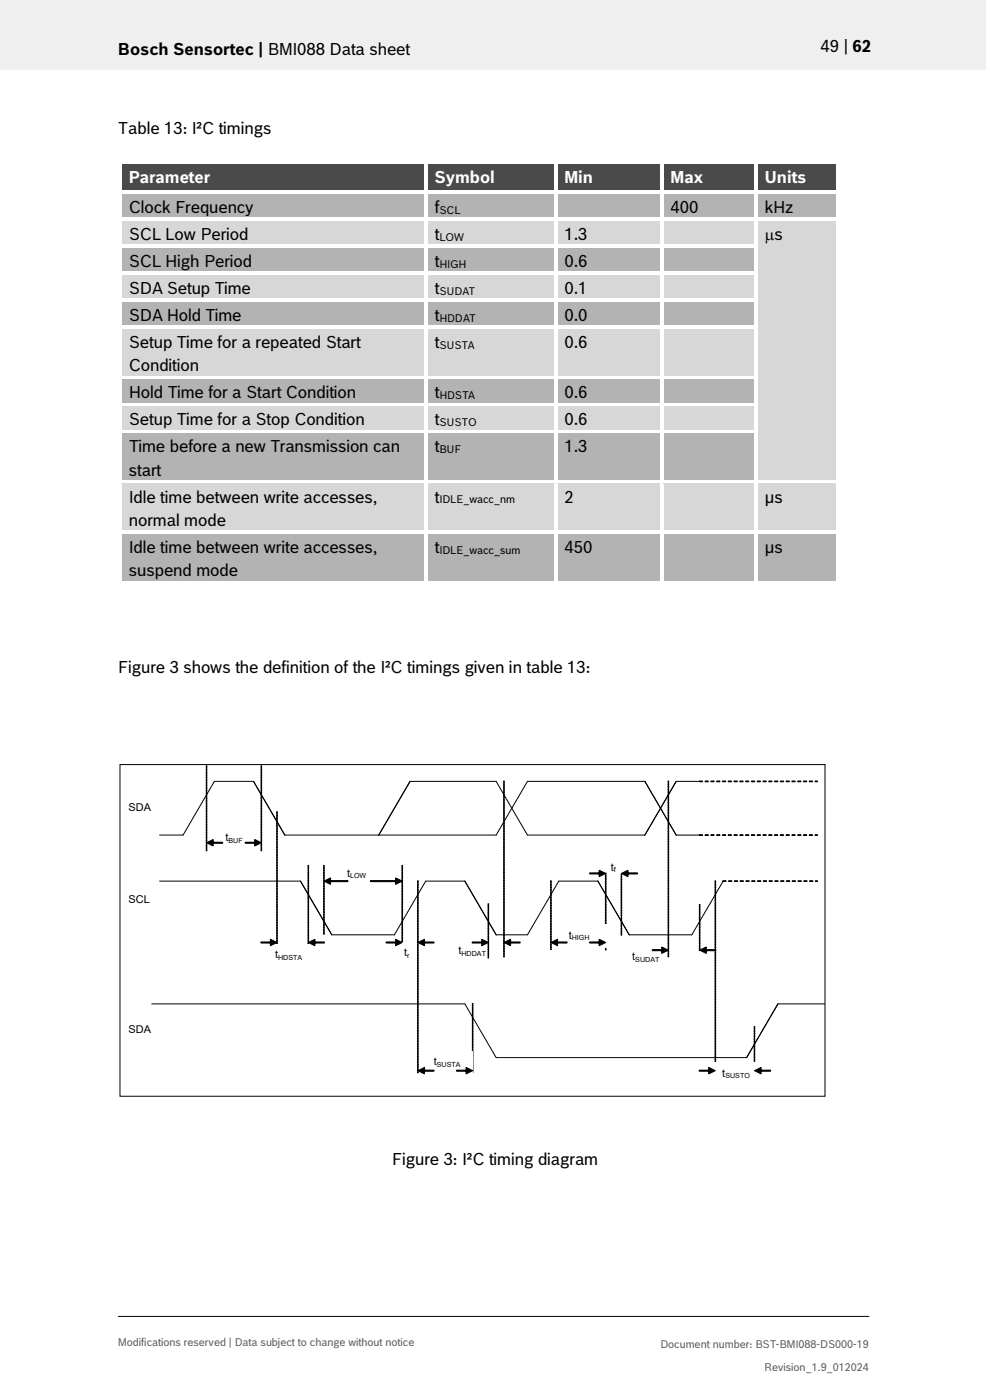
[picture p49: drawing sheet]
<svg xmlns="http://www.w3.org/2000/svg" width="210mm" height="297mm" viewBox="0 0 210 297" stroke-linecap="round" stroke-linejoin="round" font-family="sans-serif">
<defs><g id="words">
<g font-size="3.5">
<text x="25" y="11.6">Bosch Sensortec | BMI088 Data sheet</text>
<text x="174.1" y="11">49 | 62</text>
<text x="25" y="28.3">Table 13: I²C timings</text>
<text x="27.3" y="45.1">Clock Frequency</text>
<text x="92.2" y="45.1">f</text>
<text x="142.3" y="45.1">400</text>
<text x="162.3" y="45.1">kHz</text>
<text x="27.3" y="50.9">SCL Low Period</text>
<text x="92.2" y="50.9">t</text>
<text x="119.7" y="50.9">1.3</text>
<text x="162.3" y="50.9">µs</text>
<text x="27.3" y="56.6">SCL High Period</text>
<text x="92.2" y="56.6">t</text>
<text x="119.7" y="56.6">0.6</text>
<text x="27.3" y="62.3">SDA Setup Time</text>
<text x="92.2" y="62.3">t</text>
<text x="119.7" y="62.3">0.1</text>
<text x="27.3" y="68.1">SDA Hold Time</text>
<text x="92.2" y="68.1">t</text>
<text x="119.7" y="68.1">0.0</text>
<text x="27.3" y="73.8">Setup Time for a repeated Start</text>
<text x="92.2" y="73.8">t</text>
<text x="119.7" y="73.8">0.6</text>
<text x="27.3" y="78.7">Condition</text>
<text x="27.3" y="84.5">Hold Time for a Start Condition</text>
<text x="92.2" y="84.5">t</text>
<text x="119.7" y="84.5">0.6</text>
<text x="27.3" y="90.2">Setup Time for a Stop Condition</text>
<text x="27.3" y="95.9">Time before a new Transmission can</text>
<text x="92.2" y="90.2">t</text>
<text x="92.2" y="95.9">t</text>
<text x="119.7" y="90.2">0.6</text>
<text x="119.7" y="95.9">1.3</text>
<text x="27.3" y="100.9">start</text>
<text x="27.3" y="106.6">Idle time between write accesses,</text>
<text x="92.2" y="106.6">t</text>
<text x="119.7" y="106.6">2</text>
<text x="162.3" y="106.6">µs</text>
<text x="27.3" y="111.5">normal mode</text>
<text x="27.3" y="117.3">Idle time between write accesses,</text>
<text x="92.2" y="117.3">t</text>
<text x="119.7" y="117.3">450</text>
<text x="162.3" y="117.3">µs</text>
<text x="27.3" y="122.2">suspend mode</text>
<text x="25" y="142.8">Figure 3 shows the definition of the I²C timings given in table 13:</text>
<text x="83.1" y="247.2">Figure 3: I²C timing diagram</text>
</g>
<g font-size="3.5" fill="#fff">
<text x="27.3" y="38.8">Parameter</text>
<text x="92.2" y="38.8">Symbol</text>
<text x="119.7" y="38.8">Min</text>
<text x="142.3" y="38.8">Max</text>
<text x="162.3" y="38.8">Units</text>
</g>
<g font-size="2.3">
<text x="93.2" y="45.3">SCL</text>
<text x="93.2" y="51.1">LOW</text>
<text x="93.2" y="56.8">HIGH</text>
<text x="93.2" y="62.5">SUDAT</text>
<text x="93.2" y="68.2">HDDAT</text>
<text x="93.2" y="74">SUSTA</text>
<text x="93.2" y="84.6">HDSTA</text>
<text x="93.2" y="90.4">SUSTO</text>
<text x="93.2" y="96.1">BUF</text>
<text x="93.2" y="106.8">IDLE_wacc_nm</text>
<text x="93.2" y="117.5">IDLE_wacc_sum</text>
<text x="27.3" y="172">SDA</text>
<text x="47.8" y="178.5">t</text>
<text x="73.6" y="186">t</text>
<text x="129.6" y="184.7">t</text>
<text x="27.3" y="191.5">SCL</text>
<text x="58.3" y="203.3">t</text>
<text x="85.7" y="202.9">t</text>
<text x="97.2" y="202.4">t</text>
<text x="120.6" y="199.1">t</text>
<text x="134.1" y="203.7">t</text>
<text x="27.3" y="219.2">SDA</text>
<text x="92" y="226">t</text>
<text x="153.2" y="228.4">t</text>
</g>
<g font-size="2.3" fill="#535f6b">
<text x="25" y="285.5">Modifications reserved | Data subject to change without notice</text>
<text x="140.1" y="285.9">Document number: BST-BMI088-DS000-19</text>
<text x="162.1" y="290.9">Revision_1.9_012024</text>
</g>
<g font-size="1.5">
<text x="48.5" y="178.8">BUF</text>
<text x="130.2" y="185">f</text>
<text x="74.3" y="186.3">LOW</text>
<text x="59" y="203.6">HDSTA</text>
<text x="86.4" y="203.2">r</text>
<text x="97.9" y="202.8">HDDAT</text>
<text x="121.3" y="199.5">HIGH</text>
<text x="134.8" y="204">SUDAT</text>
<text x="92.7" y="226.4">SUSTA</text>
<text x="153.9" y="228.8">SUSTO</text>
</g>
</g></defs>
<path d="M0 0h209.1v14.8h-209.1z" fill="#efeff0"/>
<path d="M25 279.3h159.4" fill="none" stroke="#000" stroke-width=".21"/>
<g fill="#424c58">
<path d="M25.8 34.8h64.2v5.6h-64.2z" fill-rule="evenodd"/>
<path d="M90.7 34.8h26.8v5.6h-26.8z" fill-rule="evenodd"/>
<path d="M118.2 34.8h21.8v5.6h-21.8z" fill-rule="evenodd"/>
<path d="M140.7 34.8h19.3v5.6h-19.3z" fill-rule="evenodd"/>
<path d="M160.7 34.8h16.8v5.6h-16.8z" fill-rule="evenodd"/>
</g>
<g fill="#424c58">
<path d="M27.3 34.8h61.1v4.9h-61.1z"/>
<path d="M92.2 34.8h23.7v4.9h-23.7z"/>
<path d="M119.7 34.8h18.8v4.9h-18.8z"/>
<path d="M142.3 34.8h16.2v4.9h-16.2z"/>
<path d="M162.3 34.8h13.7v4.9h-13.7z"/>
</g>
<g fill="#fff">
<path d="M25 34h.8v.8h-.8z" fill-rule="evenodd"/>
<path d="M25 34h.8v.8h-.8z" fill-rule="evenodd"/>
<path d="M25.8 34h64.2v.8h-64.2z" fill-rule="evenodd"/>
</g>
<path d="M25.8 34.8h64.2" fill="none" stroke="#424c58" stroke-width=".21"/>
<path d="M90 34.8h.7z" fill="#fff"/>
<g fill="#fff">
<path d="M90 34h.7v.8h-.7z" fill-rule="evenodd"/>
<path d="M90.7 34h26.8v.8h-26.8z" fill-rule="evenodd"/>
</g>
<path d="M90.7 34.8h26.8" fill="none" stroke="#424c58" stroke-width=".21"/>
<path d="M117.5 34.8h.7z" fill="#fff"/>
<g fill="#fff">
<path d="M117.5 34h.7v.8h-.7z" fill-rule="evenodd"/>
<path d="M118.2 34h21.8v.8h-21.8z" fill-rule="evenodd"/>
</g>
<path d="M118.2 34.8h21.8" fill="none" stroke="#424c58" stroke-width=".21"/>
<path d="M140 34.8h.7z" fill="#fff"/>
<g fill="#fff">
<path d="M140 34h.7v.8h-.7z" fill-rule="evenodd"/>
<path d="M140.7 34h19.3v.8h-19.3z" fill-rule="evenodd"/>
</g>
<path d="M140.7 34.8h19.3" fill="none" stroke="#424c58" stroke-width=".21"/>
<path d="M160 34.8h.7z" fill="#fff"/>
<g fill="#fff">
<path d="M160 34h.7v.8h-.7z" fill-rule="evenodd"/>
<path d="M160.7 34h16.8v.8h-16.8z" fill-rule="evenodd"/>
</g>
<path d="M160.7 34.8h16.8" fill="none" stroke="#424c58" stroke-width=".21"/>
<g fill="#fff">
<path d="M177.5 34h.7v.8h-.7z" fill-rule="evenodd"/>
<path d="M177.5 34h.7v.8h-.7z" fill-rule="evenodd"/>
<path d="M25 34.8h.8v5.6h-.8z" fill-rule="evenodd"/>
<path d="M90 34.8h.7v5.6h-.7z" fill-rule="evenodd"/>
<path d="M117.5 34.8h.7v5.6h-.7z" fill-rule="evenodd"/>
<path d="M140 34.8h.7v5.6h-.7z" fill-rule="evenodd"/>
<path d="M160 34.8h.7v5.6h-.7z" fill-rule="evenodd"/>
<path d="M177.5 34.8h.7v5.6h-.7z" fill-rule="evenodd"/>
</g>
<g fill="#b2b3b5">
<path d="M25.8 41.2h64.2v4.9h-64.2z" fill-rule="evenodd"/>
<path d="M90.7 41.2h26.8v4.9h-26.8z" fill-rule="evenodd"/>
<path d="M118.2 41.2h21.8v4.9h-21.8z" fill-rule="evenodd"/>
<path d="M140.7 41.2h19.3v4.9h-19.3z" fill-rule="evenodd"/>
<path d="M160.7 41.2h16.8v4.9h-16.8z" fill-rule="evenodd"/>
</g>
<g fill="#b2b3b5">
<path d="M27.3 41.2h61.1v4.9h-61.1z"/>
<path d="M92.2 41.2h23.7v4.9h-23.7z"/>
<path d="M119.7 41.2h18.8v4.9h-18.8z"/>
<path d="M142.3 41.2h16.2v4.9h-16.2z"/>
<path d="M162.3 41.2h13.7v4.9h-13.7z"/>
</g>
<g fill="#fff">
<path d="M25 40.4h.8v.8h-.8z" fill-rule="evenodd"/>
<path d="M25.8 40.4h64.2v.8h-64.2z" fill-rule="evenodd"/>
</g>
<path d="M25.8 41.2h64.2" fill="none" stroke="#b2b3b5" stroke-width=".21"/>
<g fill="#fff">
<path d="M90 40.4h.7v.8h-.7z" fill-rule="evenodd"/>
<path d="M90.7 40.4h26.8v.8h-26.8z" fill-rule="evenodd"/>
</g>
<path d="M90.7 41.2h26.8" fill="none" stroke="#b2b3b5" stroke-width=".21"/>
<g fill="#fff">
<path d="M117.5 40.4h.7v.8h-.7z" fill-rule="evenodd"/>
<path d="M118.2 40.4h21.8v.8h-21.8z" fill-rule="evenodd"/>
</g>
<path d="M118.2 41.2h21.8" fill="none" stroke="#b2b3b5" stroke-width=".21"/>
<g fill="#fff">
<path d="M140 40.4h.7v.8h-.7z" fill-rule="evenodd"/>
<path d="M140.7 40.4h19.3v.8h-19.3z" fill-rule="evenodd"/>
</g>
<path d="M140.7 41.2h19.3" fill="none" stroke="#b2b3b5" stroke-width=".21"/>
<g fill="#fff">
<path d="M160 40.4h.7v.8h-.7z" fill-rule="evenodd"/>
<path d="M160.7 40.4h16.8v.8h-16.8z" fill-rule="evenodd"/>
</g>
<path d="M160.7 41.2h16.8" fill="none" stroke="#b2b3b5" stroke-width=".21"/>
<g fill="#fff">
<path d="M177.5 40.4h.7v.8h-.7z" fill-rule="evenodd"/>
<path d="M25 41.2h.8v4.9h-.8z" fill-rule="evenodd"/>
<path d="M90 41.2h.7v4.9h-.7z" fill-rule="evenodd"/>
<path d="M117.5 41.2h.7v4.9h-.7z" fill-rule="evenodd"/>
<path d="M140 41.2h.7v4.9h-.7z" fill-rule="evenodd"/>
<path d="M160 41.2h.7v4.9h-.7z" fill-rule="evenodd"/>
<path d="M177.5 41.2h.7v4.9h-.7z" fill-rule="evenodd"/>
</g>
<g fill="#d7d7da">
<path d="M25.8 46.9h64.2v5h-64.2z" fill-rule="evenodd"/>
<path d="M90.7 46.9h26.8v5h-26.8z" fill-rule="evenodd"/>
<path d="M118.2 46.9h21.8v5h-21.8z" fill-rule="evenodd"/>
<path d="M140.7 46.9h19.3v5h-19.3z" fill-rule="evenodd"/>
<path d="M160.7 46.9h16.8v55h-16.8z" fill-rule="evenodd"/>
</g>
<g fill="#d7d7da">
<path d="M27.3 46.9h61.1v5h-61.1z"/>
<path d="M92.2 46.9h23.7v5h-23.7z"/>
<path d="M119.7 46.9h18.8v5h-18.8z"/>
<path d="M142.3 46.9h16.2v5h-16.2z"/>
<path d="M162.3 46.9h13.7v5h-13.7z"/>
</g>
<g fill="#fff">
<path d="M25 46.1h.8v.8h-.8z" fill-rule="evenodd"/>
<path d="M25.8 46.1h64.2v.8h-64.2z" fill-rule="evenodd"/>
</g>
<path d="M25.8 46.9h64.2" fill="none" stroke="#d7d7da" stroke-width=".21"/>
<g fill="#fff">
<path d="M90 46.1h.7v.8h-.7z" fill-rule="evenodd"/>
<path d="M90.7 46.1h26.8v.8h-26.8z" fill-rule="evenodd"/>
</g>
<path d="M90.7 46.9h26.8" fill="none" stroke="#d7d7da" stroke-width=".21"/>
<g fill="#fff">
<path d="M117.5 46.1h.7v.8h-.7z" fill-rule="evenodd"/>
<path d="M118.2 46.1h21.8v.8h-21.8z" fill-rule="evenodd"/>
</g>
<path d="M118.2 46.9h21.8" fill="none" stroke="#d7d7da" stroke-width=".21"/>
<g fill="#fff">
<path d="M140 46.1h.7v.8h-.7z" fill-rule="evenodd"/>
<path d="M140.7 46.1h19.3v.8h-19.3z" fill-rule="evenodd"/>
</g>
<path d="M140.7 46.9h19.3" fill="none" stroke="#d7d7da" stroke-width=".21"/>
<g fill="#fff">
<path d="M160 46.1h.7v.8h-.7z" fill-rule="evenodd"/>
<path d="M160.7 46.1h16.8v.8h-16.8z" fill-rule="evenodd"/>
</g>
<path d="M160.7 46.9h16.8" fill="none" stroke="#d7d7da" stroke-width=".21"/>
<g fill="#fff">
<path d="M177.5 46.1h.7v.8h-.7z" fill-rule="evenodd"/>
<path d="M25 46.9h.8v5h-.8z" fill-rule="evenodd"/>
<path d="M90 46.9h.7v5h-.7z" fill-rule="evenodd"/>
<path d="M117.5 46.9h.7v5h-.7z" fill-rule="evenodd"/>
<path d="M140 46.9h.7v5h-.7z" fill-rule="evenodd"/>
<path d="M160 46.9h.7v5h-.7z" fill-rule="evenodd"/>
<path d="M177.5 46.9h.7v5h-.7z" fill-rule="evenodd"/>
</g>
<g fill="#b2b3b5">
<path d="M25.8 52.6h64.2v5h-64.2z" fill-rule="evenodd"/>
<path d="M90.7 52.6h26.8v5h-26.8z" fill-rule="evenodd"/>
<path d="M118.2 52.6h21.8v5h-21.8z" fill-rule="evenodd"/>
<path d="M140.7 52.6h19.3v5h-19.3z" fill-rule="evenodd"/>
</g>
<g fill="#b2b3b5">
<path d="M27.3 52.6h61.1v5h-61.1z"/>
<path d="M92.2 52.6h23.7v5h-23.7z"/>
<path d="M119.7 52.6h18.8v5h-18.8z"/>
<path d="M142.3 52.6h16.2v5h-16.2z"/>
</g>
<g fill="#fff">
<path d="M25 51.9h.8v.8h-.8z" fill-rule="evenodd"/>
<path d="M25.8 51.9h64.2v.7h-64.2z" fill-rule="evenodd"/>
</g>
<path d="M25.8 52.7h64.2" fill="none" stroke="#b2b3b5" stroke-width=".21"/>
<g fill="#fff">
<path d="M90 51.9h.7v.8h-.7z" fill-rule="evenodd"/>
<path d="M90.7 51.9h26.8v.7h-26.8z" fill-rule="evenodd"/>
</g>
<path d="M90.7 52.7h26.8" fill="none" stroke="#b2b3b5" stroke-width=".21"/>
<g fill="#fff">
<path d="M117.5 51.9h.7v.8h-.7z" fill-rule="evenodd"/>
<path d="M118.2 51.9h21.8v.7h-21.8z" fill-rule="evenodd"/>
</g>
<path d="M118.2 52.7h21.8" fill="none" stroke="#b2b3b5" stroke-width=".21"/>
<g fill="#fff">
<path d="M140 51.9h.7v.8h-.7z" fill-rule="evenodd"/>
<path d="M140.7 51.9h19.3v.7h-19.3z" fill-rule="evenodd"/>
</g>
<path d="M140.7 52.7h19.3" fill="none" stroke="#b2b3b5" stroke-width=".21"/>
<g fill="#fff">
<path d="M160 51.9h.7v.8h-.7z" fill-rule="evenodd"/>
<path d="M177.5 51.9h.7v.8h-.7z" fill-rule="evenodd"/>
<path d="M25 52.7h.8v4.9h-.8z" fill-rule="evenodd"/>
<path d="M90 52.7h.7v4.9h-.7z" fill-rule="evenodd"/>
<path d="M117.5 52.7h.7v4.9h-.7z" fill-rule="evenodd"/>
<path d="M140 52.7h.7v4.9h-.7z" fill-rule="evenodd"/>
<path d="M160 52.7h.7v4.9h-.7z" fill-rule="evenodd"/>
<path d="M177.5 52.7h.7v4.9h-.7z" fill-rule="evenodd"/>
</g>
<g fill="#d7d7da">
<path d="M25.8 58.4h64.2v4.9h-64.2z" fill-rule="evenodd"/>
<path d="M90.7 58.4h26.8v4.9h-26.8z" fill-rule="evenodd"/>
<path d="M118.2 58.4h21.8v4.9h-21.8z" fill-rule="evenodd"/>
<path d="M140.7 58.4h19.3v4.9h-19.3z" fill-rule="evenodd"/>
</g>
<g fill="#d7d7da">
<path d="M27.3 58.4h61.1v4.9h-61.1z"/>
<path d="M92.2 58.4h23.7v4.9h-23.7z"/>
<path d="M119.7 58.4h18.8v4.9h-18.8z"/>
<path d="M142.3 58.4h16.2v4.9h-16.2z"/>
</g>
<g fill="#fff">
<path d="M25 57.6h.8v.8h-.8z" fill-rule="evenodd"/>
<path d="M25.8 57.6h64.2v.8h-64.2z" fill-rule="evenodd"/>
</g>
<path d="M25.8 58.4h64.2" fill="none" stroke="#d7d7da" stroke-width=".21"/>
<g fill="#fff">
<path d="M90 57.6h.7v.8h-.7z" fill-rule="evenodd"/>
<path d="M90.7 57.6h26.8v.8h-26.8z" fill-rule="evenodd"/>
</g>
<path d="M90.7 58.4h26.8" fill="none" stroke="#d7d7da" stroke-width=".21"/>
<g fill="#fff">
<path d="M117.5 57.6h.7v.8h-.7z" fill-rule="evenodd"/>
<path d="M118.2 57.6h21.8v.8h-21.8z" fill-rule="evenodd"/>
</g>
<path d="M118.2 58.4h21.8" fill="none" stroke="#d7d7da" stroke-width=".21"/>
<g fill="#fff">
<path d="M140 57.6h.7v.8h-.7z" fill-rule="evenodd"/>
<path d="M140.7 57.6h19.3v.8h-19.3z" fill-rule="evenodd"/>
</g>
<path d="M140.7 58.4h19.3" fill="none" stroke="#d7d7da" stroke-width=".21"/>
<g fill="#fff">
<path d="M160 57.6h.7v.8h-.7z" fill-rule="evenodd"/>
<path d="M177.5 57.6h.7v.8h-.7z" fill-rule="evenodd"/>
<path d="M25 58.4h.8v4.9h-.8z" fill-rule="evenodd"/>
<path d="M90 58.4h.7v4.9h-.7z" fill-rule="evenodd"/>
<path d="M117.5 58.4h.7v4.9h-.7z" fill-rule="evenodd"/>
<path d="M140 58.4h.7v4.9h-.7z" fill-rule="evenodd"/>
<path d="M160 58.4h.7v4.9h-.7z" fill-rule="evenodd"/>
<path d="M177.5 58.4h.7v4.9h-.7z" fill-rule="evenodd"/>
</g>
<g fill="#b2b3b5">
<path d="M25.8 64.1h64.2v4.9h-64.2z" fill-rule="evenodd"/>
<path d="M90.7 64.1h26.8v4.9h-26.8z" fill-rule="evenodd"/>
<path d="M118.2 64.1h21.8v4.9h-21.8z" fill-rule="evenodd"/>
<path d="M140.7 64.1h19.3v4.9h-19.3z" fill-rule="evenodd"/>
</g>
<g fill="#b2b3b5">
<path d="M27.3 64.1h61.1v4.9h-61.1z"/>
<path d="M92.2 64.1h23.7v4.9h-23.7z"/>
<path d="M119.7 64.1h18.8v4.9h-18.8z"/>
<path d="M142.3 64.1h16.2v4.9h-16.2z"/>
</g>
<g fill="#fff">
<path d="M25 63.3h.8v.8h-.8z" fill-rule="evenodd"/>
<path d="M25.8 63.3h64.2v.8h-64.2z" fill-rule="evenodd"/>
</g>
<path d="M25.8 64.1h64.2" fill="none" stroke="#b2b3b5" stroke-width=".21"/>
<g fill="#fff">
<path d="M90 63.3h.7v.8h-.7z" fill-rule="evenodd"/>
<path d="M90.7 63.3h26.8v.8h-26.8z" fill-rule="evenodd"/>
</g>
<path d="M90.7 64.1h26.8" fill="none" stroke="#b2b3b5" stroke-width=".21"/>
<g fill="#fff">
<path d="M117.5 63.3h.7v.8h-.7z" fill-rule="evenodd"/>
<path d="M118.2 63.3h21.8v.8h-21.8z" fill-rule="evenodd"/>
</g>
<path d="M118.2 64.1h21.8" fill="none" stroke="#b2b3b5" stroke-width=".21"/>
<g fill="#fff">
<path d="M140 63.3h.7v.8h-.7z" fill-rule="evenodd"/>
<path d="M140.7 63.3h19.3v.8h-19.3z" fill-rule="evenodd"/>
</g>
<path d="M140.7 64.1h19.3" fill="none" stroke="#b2b3b5" stroke-width=".21"/>
<g fill="#fff">
<path d="M160 63.3h.7v.8h-.7z" fill-rule="evenodd"/>
<path d="M177.5 63.3h.7v.8h-.7z" fill-rule="evenodd"/>
<path d="M25 64.1h.8v4.9h-.8z" fill-rule="evenodd"/>
<path d="M90 64.1h.7v4.9h-.7z" fill-rule="evenodd"/>
<path d="M117.5 64.1h.7v4.9h-.7z" fill-rule="evenodd"/>
<path d="M140 64.1h.7v4.9h-.7z" fill-rule="evenodd"/>
<path d="M160 64.1h.7v4.9h-.7z" fill-rule="evenodd"/>
<path d="M177.5 64.1h.7v4.9h-.7z" fill-rule="evenodd"/>
</g>
<g fill="#d7d7da">
<path d="M25.8 69.8h64.2v9.9h-64.2z" fill-rule="evenodd"/>
<path d="M90.7 69.8h26.8v9.9h-26.8z" fill-rule="evenodd"/>
<path d="M118.2 69.8h21.8v9.9h-21.8z" fill-rule="evenodd"/>
<path d="M140.7 69.8h19.3v9.9h-19.3z" fill-rule="evenodd"/>
</g>
<g fill="#d7d7da">
<path d="M27.3 69.8h61.1v5h-61.1z"/>
<path d="M27.3 74.8h61.1v4.9h-61.1z"/>
<path d="M92.2 69.8h23.7v5h-23.7z"/>
<path d="M119.7 69.8h18.8v5h-18.8z"/>
<path d="M142.3 69.8h16.2v5h-16.2z"/>
</g>
<g fill="#fff">
<path d="M25 69h.8v.8h-.8z" fill-rule="evenodd"/>
<path d="M25.8 69h64.2v.8h-64.2z" fill-rule="evenodd"/>
</g>
<path d="M25.8 69.8h64.2" fill="none" stroke="#d7d7da" stroke-width=".21"/>
<g fill="#fff">
<path d="M90 69h.7v.8h-.7z" fill-rule="evenodd"/>
<path d="M90.7 69h26.8v.8h-26.8z" fill-rule="evenodd"/>
</g>
<path d="M90.7 69.8h26.8" fill="none" stroke="#d7d7da" stroke-width=".21"/>
<g fill="#fff">
<path d="M117.5 69h.7v.8h-.7z" fill-rule="evenodd"/>
<path d="M118.2 69h21.8v.8h-21.8z" fill-rule="evenodd"/>
</g>
<path d="M118.2 69.8h21.8" fill="none" stroke="#d7d7da" stroke-width=".21"/>
<g fill="#fff">
<path d="M140 69h.7v.8h-.7z" fill-rule="evenodd"/>
<path d="M140.7 69h19.3v.8h-19.3z" fill-rule="evenodd"/>
</g>
<path d="M140.7 69.8h19.3" fill="none" stroke="#d7d7da" stroke-width=".21"/>
<g fill="#fff">
<path d="M160 69h.7v.8h-.7z" fill-rule="evenodd"/>
<path d="M177.5 69h.7v.8h-.7z" fill-rule="evenodd"/>
<path d="M25 69.8h.8v9.9h-.8z" fill-rule="evenodd"/>
<path d="M90 69.8h.7v9.9h-.7z" fill-rule="evenodd"/>
<path d="M117.5 69.8h.7v9.9h-.7z" fill-rule="evenodd"/>
<path d="M140 69.8h.7v9.9h-.7z" fill-rule="evenodd"/>
<path d="M160 69.8h.7v9.9h-.7z" fill-rule="evenodd"/>
<path d="M177.5 69.8h.7v9.9h-.7z" fill-rule="evenodd"/>
</g>
<g fill="#b2b3b5">
<path d="M25.8 80.5h64.2v4.9h-64.2z" fill-rule="evenodd"/>
<path d="M90.7 80.5h26.8v4.9h-26.8z" fill-rule="evenodd"/>
<path d="M118.2 80.5h21.8v4.9h-21.8z" fill-rule="evenodd"/>
<path d="M140.7 80.5h19.3v4.9h-19.3z" fill-rule="evenodd"/>
</g>
<g fill="#b2b3b5">
<path d="M27.3 80.5h61.1v4.9h-61.1z"/>
<path d="M92.2 80.5h23.7v4.9h-23.7z"/>
<path d="M119.7 80.5h18.8v4.9h-18.8z"/>
<path d="M142.3 80.5h16.2v4.9h-16.2z"/>
</g>
<g fill="#fff">
<path d="M25 79.7h.8v.8h-.8z" fill-rule="evenodd"/>
<path d="M25.8 79.7h64.2v.8h-64.2z" fill-rule="evenodd"/>
</g>
<path d="M25.8 80.5h64.2" fill="none" stroke="#b2b3b5" stroke-width=".21"/>
<g fill="#fff">
<path d="M90 79.7h.7v.8h-.7z" fill-rule="evenodd"/>
<path d="M90.7 79.7h26.8v.8h-26.8z" fill-rule="evenodd"/>
</g>
<path d="M90.7 80.5h26.8" fill="none" stroke="#b2b3b5" stroke-width=".21"/>
<g fill="#fff">
<path d="M117.5 79.7h.7v.8h-.7z" fill-rule="evenodd"/>
<path d="M118.2 79.7h21.8v.8h-21.8z" fill-rule="evenodd"/>
</g>
<path d="M118.2 80.5h21.8" fill="none" stroke="#b2b3b5" stroke-width=".21"/>
<g fill="#fff">
<path d="M140 79.7h.7v.8h-.7z" fill-rule="evenodd"/>
<path d="M140.7 79.7h19.3v.8h-19.3z" fill-rule="evenodd"/>
</g>
<path d="M140.7 80.5h19.3" fill="none" stroke="#b2b3b5" stroke-width=".21"/>
<g fill="#fff">
<path d="M160 79.7h.7v.8h-.7z" fill-rule="evenodd"/>
<path d="M177.5 79.7h.7v.8h-.7z" fill-rule="evenodd"/>
<path d="M25 80.5h.8v4.9h-.8z" fill-rule="evenodd"/>
<path d="M90 80.5h.7v4.9h-.7z" fill-rule="evenodd"/>
<path d="M117.5 80.5h.7v4.9h-.7z" fill-rule="evenodd"/>
<path d="M140 80.5h.7v4.9h-.7z" fill-rule="evenodd"/>
<path d="M160 80.5h.7v4.9h-.7z" fill-rule="evenodd"/>
<path d="M177.5 80.5h.7v4.9h-.7z" fill-rule="evenodd"/>
</g>
<g fill="#d7d7da">
<path d="M25.8 86.3h64.2v4.9h-64.2z" fill-rule="evenodd"/>
<path d="M90.7 86.3h26.8v4.9h-26.8z" fill-rule="evenodd"/>
<path d="M118.2 86.3h21.8v4.9h-21.8z" fill-rule="evenodd"/>
<path d="M140.7 86.3h19.3v4.9h-19.3z" fill-rule="evenodd"/>
</g>
<g fill="#d7d7da">
<path d="M27.3 86.3h61.1v4.9h-61.1z"/>
<path d="M92.2 86.3h23.7v4.9h-23.7z"/>
<path d="M119.7 86.3h18.8v4.9h-18.8z"/>
<path d="M142.3 86.3h16.2v4.9h-16.2z"/>
</g>
<g fill="#fff">
<path d="M25 85.4h.8v.9h-.8z" fill-rule="evenodd"/>
<path d="M25.8 85.4h64.2v.8h-64.2z" fill-rule="evenodd"/>
</g>
<path d="M25.8 86.2h64.2" fill="none" stroke="#d7d7da" stroke-width=".21"/>
<g fill="#fff">
<path d="M90 85.4h.7v.9h-.7z" fill-rule="evenodd"/>
<path d="M90.7 85.4h26.8v.8h-26.8z" fill-rule="evenodd"/>
</g>
<path d="M90.7 86.2h26.8" fill="none" stroke="#d7d7da" stroke-width=".21"/>
<g fill="#fff">
<path d="M117.5 85.4h.7v.9h-.7z" fill-rule="evenodd"/>
<path d="M118.2 85.4h21.8v.8h-21.8z" fill-rule="evenodd"/>
</g>
<path d="M118.2 86.2h21.8" fill="none" stroke="#d7d7da" stroke-width=".21"/>
<g fill="#fff">
<path d="M140 85.4h.7v.9h-.7z" fill-rule="evenodd"/>
<path d="M140.7 85.4h19.3v.8h-19.3z" fill-rule="evenodd"/>
</g>
<path d="M140.7 86.2h19.3" fill="none" stroke="#d7d7da" stroke-width=".21"/>
<g fill="#fff">
<path d="M160 85.4h.7v.9h-.7z" fill-rule="evenodd"/>
<path d="M177.5 85.4h.7v.9h-.7z" fill-rule="evenodd"/>
<path d="M25 86.3h.8v4.9h-.8z" fill-rule="evenodd"/>
<path d="M90 86.3h.7v4.9h-.7z" fill-rule="evenodd"/>
<path d="M117.5 86.3h.7v4.9h-.7z" fill-rule="evenodd"/>
<path d="M140 86.3h.7v4.9h-.7z" fill-rule="evenodd"/>
<path d="M160 86.3h.7v4.9h-.7z" fill-rule="evenodd"/>
<path d="M177.5 86.3h.7v4.9h-.7z" fill-rule="evenodd"/>
</g>
<g fill="#b2b3b5">
<path d="M25.8 92h64.2v9.9h-64.2z" fill-rule="evenodd"/>
<path d="M90.7 92h26.8v9.9h-26.8z" fill-rule="evenodd"/>
<path d="M118.2 92h21.8v9.9h-21.8z" fill-rule="evenodd"/>
<path d="M140.7 92h19.3v9.9h-19.3z" fill-rule="evenodd"/>
</g>
<g fill="#b2b3b5">
<path d="M27.3 92h61.1v4.9h-61.1z"/>
<path d="M27.3 96.9h61.1v5h-61.1z"/>
<path d="M92.2 92h23.7v4.9h-23.7z"/>
<path d="M119.7 92h18.8v4.9h-18.8z"/>
<path d="M142.3 92h16.2v4.9h-16.2z"/>
</g>
<g fill="#fff">
<path d="M25 91.2h.8v.8h-.8z" fill-rule="evenodd"/>
<path d="M25.8 91.2h64.2v.8h-64.2z" fill-rule="evenodd"/>
</g>
<path d="M25.8 92h64.2" fill="none" stroke="#b2b3b5" stroke-width=".21"/>
<g fill="#fff">
<path d="M90 91.2h.7v.8h-.7z" fill-rule="evenodd"/>
<path d="M90.7 91.2h26.8v.8h-26.8z" fill-rule="evenodd"/>
</g>
<path d="M90.7 92h26.8" fill="none" stroke="#b2b3b5" stroke-width=".21"/>
<g fill="#fff">
<path d="M117.5 91.2h.7v.8h-.7z" fill-rule="evenodd"/>
<path d="M118.2 91.2h21.8v.8h-21.8z" fill-rule="evenodd"/>
</g>
<path d="M118.2 92h21.8" fill="none" stroke="#b2b3b5" stroke-width=".21"/>
<g fill="#fff">
<path d="M140 91.2h.7v.8h-.7z" fill-rule="evenodd"/>
<path d="M140.7 91.2h19.3v.8h-19.3z" fill-rule="evenodd"/>
</g>
<path d="M140.7 92h19.3" fill="none" stroke="#b2b3b5" stroke-width=".21"/>
<g fill="#fff">
<path d="M160 91.2h.7v.8h-.7z" fill-rule="evenodd"/>
<path d="M177.5 91.2h.7v.8h-.7z" fill-rule="evenodd"/>
<path d="M25 92h.8v9.9h-.8z" fill-rule="evenodd"/>
<path d="M90 92h.7v9.9h-.7z" fill-rule="evenodd"/>
<path d="M117.5 92h.7v9.9h-.7z" fill-rule="evenodd"/>
<path d="M140 92h.7v9.9h-.7z" fill-rule="evenodd"/>
<path d="M160 92h.7v9.9h-.7z" fill-rule="evenodd"/>
<path d="M177.5 92h.7v9.9h-.7z" fill-rule="evenodd"/>
</g>
<g fill="#d7d7da">
<path d="M25.8 102.7h64.2v9.8h-64.2z" fill-rule="evenodd"/>
<path d="M90.7 102.7h26.8v9.8h-26.8z" fill-rule="evenodd"/>
<path d="M118.2 102.7h21.8v9.8h-21.8z" fill-rule="evenodd"/>
<path d="M140.7 102.7h19.3v9.8h-19.3z" fill-rule="evenodd"/>
<path d="M160.7 102.7h16.8v9.8h-16.8z" fill-rule="evenodd"/>
</g>
<g fill="#d7d7da">
<path d="M27.3 102.7h61.1v4.9h-61.1z"/>
<path d="M27.3 107.6h61.1v4.9h-61.1z"/>
<path d="M92.2 102.7h23.7v4.9h-23.7z"/>
<path d="M119.7 102.7h18.8v4.9h-18.8z"/>
<path d="M142.3 102.7h16.2v4.9h-16.2z"/>
<path d="M162.3 102.7h13.7v4.9h-13.7z"/>
</g>
<g fill="#fff">
<path d="M25 101.9h.8v.8h-.8z" fill-rule="evenodd"/>
<path d="M25.8 101.9h64.2v.7h-64.2z" fill-rule="evenodd"/>
</g>
<path d="M25.8 102.6h64.2" fill="none" stroke="#d7d7da" stroke-width=".21"/>
<g fill="#fff">
<path d="M90 101.9h.7v.8h-.7z" fill-rule="evenodd"/>
<path d="M90.7 101.9h26.8v.7h-26.8z" fill-rule="evenodd"/>
</g>
<path d="M90.7 102.6h26.8" fill="none" stroke="#d7d7da" stroke-width=".21"/>
<g fill="#fff">
<path d="M117.5 101.9h.7v.8h-.7z" fill-rule="evenodd"/>
<path d="M118.2 101.9h21.8v.7h-21.8z" fill-rule="evenodd"/>
</g>
<path d="M118.2 102.6h21.8" fill="none" stroke="#d7d7da" stroke-width=".21"/>
<g fill="#fff">
<path d="M140 101.9h.7v.8h-.7z" fill-rule="evenodd"/>
<path d="M140.7 101.9h19.3v.7h-19.3z" fill-rule="evenodd"/>
</g>
<path d="M140.7 102.6h19.3" fill="none" stroke="#d7d7da" stroke-width=".21"/>
<g fill="#fff">
<path d="M160 101.9h.7v.8h-.7z" fill-rule="evenodd"/>
<path d="M160.7 101.9h16.8v.7h-16.8z" fill-rule="evenodd"/>
</g>
<path d="M160.7 102.6h16.8" fill="none" stroke="#d7d7da" stroke-width=".21"/>
<g fill="#fff">
<path d="M177.5 101.9h.7v.8h-.7z" fill-rule="evenodd"/>
<path d="M25 102.7h.8v9.8h-.8z" fill-rule="evenodd"/>
<path d="M90 102.7h.7v9.8h-.7z" fill-rule="evenodd"/>
<path d="M117.5 102.7h.7v9.8h-.7z" fill-rule="evenodd"/>
<path d="M140 102.7h.7v9.8h-.7z" fill-rule="evenodd"/>
<path d="M160 102.7h.7v9.8h-.7z" fill-rule="evenodd"/>
<path d="M177.5 102.7h.7v9.8h-.7z" fill-rule="evenodd"/>
</g>
<g fill="#b2b3b5">
<path d="M25.8 113.3h64.2v9.9h-64.2z" fill-rule="evenodd"/>
<path d="M90.7 113.3h26.8v9.9h-26.8z" fill-rule="evenodd"/>
<path d="M118.2 113.3h21.8v9.9h-21.8z" fill-rule="evenodd"/>
<path d="M140.7 113.3h19.3v9.9h-19.3z" fill-rule="evenodd"/>
<path d="M160.7 113.3h16.8v9.9h-16.8z" fill-rule="evenodd"/>
</g>
<g fill="#b2b3b5">
<path d="M27.3 113.3h61.1v5h-61.1z"/>
<path d="M27.3 118.3h61.1v4.9h-61.1z"/>
<path d="M92.2 113.3h23.7v5h-23.7z"/>
<path d="M119.7 113.3h18.8v5h-18.8z"/>
<path d="M142.3 113.3h16.2v5h-16.2z"/>
<path d="M162.3 113.3h13.7v5h-13.7z"/>
</g>
<g fill="#fff">
<path d="M25 112.5h.8v.8h-.8z" fill-rule="evenodd"/>
<path d="M25.8 112.5h64.2v.8h-64.2z" fill-rule="evenodd"/>
</g>
<path d="M25.8 113.3h64.2" fill="none" stroke="#b2b3b5" stroke-width=".21"/>
<g fill="#fff">
<path d="M90 112.5h.7v.8h-.7z" fill-rule="evenodd"/>
<path d="M90.7 112.5h26.8v.8h-26.8z" fill-rule="evenodd"/>
</g>
<path d="M90.7 113.3h26.8" fill="none" stroke="#b2b3b5" stroke-width=".21"/>
<g fill="#fff">
<path d="M117.5 112.5h.7v.8h-.7z" fill-rule="evenodd"/>
<path d="M118.2 112.5h21.8v.8h-21.8z" fill-rule="evenodd"/>
</g>
<path d="M118.2 113.3h21.8" fill="none" stroke="#b2b3b5" stroke-width=".21"/>
<g fill="#fff">
<path d="M140 112.5h.7v.8h-.7z" fill-rule="evenodd"/>
<path d="M140.7 112.5h19.3v.8h-19.3z" fill-rule="evenodd"/>
</g>
<path d="M140.7 113.3h19.3" fill="none" stroke="#b2b3b5" stroke-width=".21"/>
<g fill="#fff">
<path d="M160 112.5h.7v.8h-.7z" fill-rule="evenodd"/>
<path d="M160.7 112.5h16.8v.8h-16.8z" fill-rule="evenodd"/>
</g>
<path d="M160.7 113.3h16.8" fill="none" stroke="#b2b3b5" stroke-width=".21"/>
<g fill="#fff">
<path d="M177.5 112.5h.7v.8h-.7z" fill-rule="evenodd"/>
<path d="M25 113.3h.8v9.9h-.8z" fill-rule="evenodd"/>
<path d="M25 123.2h.8v.8h-.8z" fill-rule="evenodd"/>
<path d="M25 123.2h.8v.8h-.8z" fill-rule="evenodd"/>
<path d="M25.8 123.2h64.2v.8h-64.2z" fill-rule="evenodd"/>
<path d="M90 113.3h.7v9.9h-.7z" fill-rule="evenodd"/>
<path d="M90 123.2h.7v.8h-.7z" fill-rule="evenodd"/>
<path d="M90.7 123.2h26.8v.8h-26.8z" fill-rule="evenodd"/>
<path d="M117.5 113.3h.7v9.9h-.7z" fill-rule="evenodd"/>
<path d="M117.5 123.2h.7v.8h-.7z" fill-rule="evenodd"/>
<path d="M118.2 123.2h21.8v.8h-21.8z" fill-rule="evenodd"/>
<path d="M140 113.3h.7v9.9h-.7z" fill-rule="evenodd"/>
<path d="M140 123.2h.7v.8h-.7z" fill-rule="evenodd"/>
<path d="M140.7 123.2h19.3v.8h-19.3z" fill-rule="evenodd"/>
<path d="M160 113.3h.7v9.9h-.7z" fill-rule="evenodd"/>
<path d="M160 123.2h.7v.8h-.7z" fill-rule="evenodd"/>
<path d="M160.7 123.2h16.8v.8h-16.8z" fill-rule="evenodd"/>
<path d="M177.5 113.3h.7v9.9h-.7z" fill-rule="evenodd"/>
<path d="M177.5 123.2h.7v.8h-.7z" fill-rule="evenodd"/>
<path d="M177.5 123.2h.7v.8h-.7z" fill-rule="evenodd"/>
</g>
<g fill="#fff">
<path d="M95.5 199.5h11.7v4.9h-11.7z"/>
<path d="M127.9 181.7h6.6v4.9h-6.6z"/>
<path d="M46.1 175.5h10v4.9h-10z"/>
</g>
<g fill="none" stroke="#000" stroke-width=".21">
<path d="M80.3 177.2h25l6.6-11.4h24.9l6.6 11.4h5M87 165.8h18.3l6.6 11.4h24.9l6.6-11.4h5M148.4 177.1l.6 .1h-.6zM148.4 165.7l.6 .1-.6 .1zM149.6 177.1l.7 .1h-.6zM149.6 165.7l.7 .1-.6 .1zM150.8 177.1l.7 .1h-.6zM150.8 165.7l.7 .1-.6 .1zM152 177.1l.7 .1h-.6zM152 165.7l.7 .1-.6 .1zM153.3 177.1l.7 .1h-.7zM153.3 165.7l.7 .1-.7 .1z"/>
<path d="M154.5 177.1l.7 .1h-.6zM154.5 165.7l.7 .1-.6 .1zM155.7 177.1l.7 .1h-.6zM155.7 165.7l.7 .1-.6 .1zM157 177.1l.6 .1h-.6zM157 165.7l.6 .1-.6 .1zM158.2 177.1l.7 .1h-.7zM158.2 165.7l.7 .1-.7 .1zM159.4 177.1l.7 .1h-.6zM159.4 165.7l.7 .1-.6 .1zM160.6 177.1l.7 .1h-.6zM160.6 165.7l.7 .1-.6 .1z"/>
<path d="M161.9 177.1l.6 .1h-.6zM161.9 165.7l.6 .1-.6 .1zM163.1 177.1l.7 .1h-.6zM163.1 165.7l.7 .1-.6 .1zM164.3 177.1l.7 .1h-.6zM164.3 165.7l.7 .1-.6 .1zM165.6 177.1l.6 .1h-.6zM165.6 165.7l.6 .1-.6 .1zM166.8 177.1l.7 .1h-.7zM166.8 165.7l.7 .1-.7 .1zM168 177.1l.7 .1h-.6zM168 165.7l.7 .1-.6 .1z"/>
<path d="M169.2 177.1l.7 .1h-.6zM169.2 165.7l.7 .1-.6 .1zM170.5 177.1l.6 .1h-.6zM170.5 165.7l.6 .1-.6 .1zM171.7 177.1l.7 .1h-.6zM171.7 165.7l.7 .1-.6 .1zM172.9 177.1l.5 .1h-.4zM172.9 165.7l.5 .1-.4 .1zM153.4 186.9l-6.6 11.4h-13.3l-6.7-11.4h-8.3l-6.6 11.4h-6.6"/>
</g>
<g fill="#000">
<path d="M148.4 177.1l.6 .1h-.6zM149.6 177.1l.7 .1h-.6zM150.8 177.1l.7 .1h-.6zM152 177.1l.7 .1h-.6zM153.3 177.1l.7 .1h-.7zM154.5 177.1l.7 .1h-.6zM155.7 177.1l.7 .1h-.6zM157 177.1l.6 .1h-.6zM158.2 177.1l.7 .1h-.7zM159.4 177.1l.7 .1h-.6zM160.6 177.1l.7 .1h-.6zM161.9 177.1l.6 .1h-.6zM163.1 177.1l.7 .1h-.6zM164.3 177.1l.7 .1h-.6zM165.6 177.1l.6 .1h-.6zM166.8 177.1l.7 .1h-.7zM168 177.1l.7 .1h-.6zM169.2 177.1l.7 .1h-.6zM170.5 177.1l.6 .1h-.6zM171.7 177.1l.7 .1h-.6zM172.9 177.1l.5 .1h-.4z"/>
<path d="M148.4 165.7l.6 .1-.6 .1zM149.6 165.7l.7 .1-.6 .1zM150.8 165.7l.7 .1-.6 .1zM152 165.7l.7 .1-.6 .1zM153.3 165.7l.7 .1-.7 .1zM154.5 165.7l.7 .1-.6 .1zM155.7 165.7l.7 .1-.6 .1zM157 165.7l.6 .1-.6 .1zM158.2 165.7l.7 .1-.7 .1zM159.4 165.7l.7 .1-.6 .1zM160.6 165.7l.7 .1-.6 .1zM161.9 165.7l.6 .1-.6 .1zM163.1 165.7l.7 .1-.6 .1zM164.3 165.7l.7 .1-.6 .1zM165.6 165.7l.6 .1-.6 .1zM166.8 165.7l.7 .1-.7 .1zM168 165.7l.7 .1-.6 .1zM169.2 165.7l.7 .1-.6 .1zM170.5 165.7l.6 .1-.6 .1zM171.7 165.7l.7 .1-.6 .1zM172.9 165.7l.5 .1-.4 .1z"/>
</g>
<g fill="#fff">
<path d="M25.6 169h8.3v4.9h-8.3z"/>
<path d="M25.6 188.6h8.3v4.8h-8.3z"/>
</g>
<g fill="#000">
<path d="M44.9 178.7h2.2l.2 .1-.2 .1h-2.1zM43.8 178.8l1.4-.7v1.4z"/>
<path d="M52 178.7h2.3l.1 .1-.1 .1h-2.2zM54 178.1l1.4 .7-1.4 .7z"/>
<path d="M43.7 180.4a.1 .1 0 0 1 .2 0 .1 .1 0 0 1-.2 0zM43.7 180.1a.1 .1 0 0 1 .2 0 .1 .1 0 0 1-.2 0zM43.7 179.7a.1 .1 0 0 1 .2 0 .1 .1 0 0 1-.2 0zM43.7 179.4a.1 .1 0 0 1 .2 0 .1 .1 0 0 1-.2 0zM43.7 179a.1 .1 0 0 1 .2 0 .1 .1 0 0 1-.2 0zM43.7 178.7a.1 .1 0 0 1 .2 0 .1 .1 0 0 1-.2 0zM43.7 178.4a.1 .1 0 0 1 .2 0 .1 .1 0 0 1-.2 0zM43.7 178a.1 .1 0 0 1 .2 0 .1 .1 0 0 1-.2 0zM43.7 177.7a.1 .1 0 0 1 .2 0 .1 .1 0 0 1-.2 0zM43.7 177.3a.1 .1 0 0 1 .2 0 .1 .1 0 0 1-.2 0zM43.7 177a.1 .1 0 0 1 .2 0 .1 .1 0 0 1-.2 0zM43.7 176.6a.1 .1 0 0 1 .2 0 .1 .1 0 0 1-.2 0zM43.7 176.3a.1 .1 0 0 1 .2 0 .1 .1 0 0 1-.2 0zM43.7 175.9a.1 .1 0 0 1 .2 0 .1 .1 0 0 1-.2 0zM43.7 175.6a.1 .1 0 0 1 .2 0 .1 .1 0 0 1-.2 0zM43.7 175.3a.1 .1 0 0 1 .2 0 .1 .1 0 0 1-.2 0zM43.7 174.9a.1 .1 0 0 1 .2 0 .1 .1 0 0 1-.2 0zM43.7 174.6a.1 .1 0 0 1 .2 0 .1 .1 0 0 1-.2 0zM43.7 174.2a.1 .1 0 0 1 .2 0 .1 .1 0 0 1-.2 0zM43.7 173.9a.1 .1 0 0 1 .2 0 .1 .1 0 0 1-.2 0zM43.7 173.5a.1 .1 0 0 1 .2 0 .1 .1 0 0 1-.2 0zM43.7 173.2a.1 .1 0 0 1 .2 0 .1 .1 0 0 1-.2 0zM43.7 172.8a.1 .1 0 0 1 .2 0 .1 .1 0 0 1-.2 0zM43.7 172.5a.1 .1 0 0 1 .2 0 .1 .1 0 0 1-.2 0zM43.7 172.2a.1 .1 0 0 1 .2 0 .1 .1 0 0 1-.2 0zM43.7 171.8a.1 .1 0 0 1 .2 0 .1 .1 0 0 1-.2 0zM43.7 171.5a.1 .1 0 0 1 .2 0 .1 .1 0 0 1-.2 0zM43.7 171.1a.1 .1 0 0 1 .2 0 .1 .1 0 0 1-.2 0zM43.7 170.8a.1 .1 0 0 1 .2 0 .1 .1 0 0 1-.2 0zM43.7 170.4a.1 .1 0 0 1 .2 0 .1 .1 0 0 1-.2 0zM43.7 170.1a.1 .1 0 0 1 .2 0 .1 .1 0 0 1-.2 0zM43.7 169.8a.1 .1 0 0 1 .2 0 .1 .1 0 0 1-.2 0zM43.7 169.4a.1 .1 0 0 1 .2 0 .1 .1 0 0 1-.2 0zM43.7 169.1a.1 .1 0 0 1 .2 0 .1 .1 0 0 1-.2 0zM43.7 168.7a.1 .1 0 0 1 .2 0 .1 .1 0 0 1-.2 0zM43.7 168.4a.1 .1 0 0 1 .2 0 .1 .1 0 0 1-.2 0zM43.7 168a.1 .1 0 0 1 .2 0 .1 .1 0 0 1-.2 0zM43.7 167.7a.1 .1 0 0 1 .2 0 .1 .1 0 0 1-.2 0zM43.7 167.3a.1 .1 0 0 1 .2 0 .1 .1 0 0 1-.2 0zM43.7 167a.1 .1 0 0 1 .2 0 .1 .1 0 0 1-.2 0zM43.7 166.7a.1 .1 0 0 1 .2 0 .1 .1 0 0 1-.2 0zM43.7 166.3a.1 .1 0 0 1 .2 0 .1 .1 0 0 1-.2 0zM43.7 166a.1 .1 0 0 1 .2 0 .1 .1 0 0 1-.2 0zM43.7 165.6a.1 .1 0 0 1 .2 0 .1 .1 0 0 1-.2 0zM43.7 165.3a.1 .1 0 0 1 .2 0 .1 .1 0 0 1-.2 0zM43.7 164.9a.1 .1 0 0 1 .2 0 .1 .1 0 0 1-.2 0zM43.7 164.6a.1 .1 0 0 1 .2 0 .1 .1 0 0 1-.2 0zM43.7 164.2a.1 .1 0 0 1 .2 0 .1 .1 0 0 1-.2 0zM43.7 163.9a.1 .1 0 0 1 .2 0 .1 .1 0 0 1-.2 0zM43.7 163.6a.1 .1 0 0 1 .2 0 .1 .1 0 0 1-.2 0zM43.7 163.2a.1 .1 0 0 1 .2 0 .1 .1 0 0 1-.2 0zM43.7 162.9a.1 .1 0 0 1 .2 0 .1 .1 0 0 1-.2 0zM43.7 162.5a.1 .1 0 0 1 .2 0 .1 .1 0 0 1-.2 0z"/>
<path d="M55.4 180.4a.09 .09 0 0 1 .1 0 .09 .09 0 0 1-.1 0zM55.4 180.1a.09 .09 0 0 1 .1 0 .09 .09 0 0 1-.1 0zM55.4 179.7a.09 .09 0 0 1 .1 0 .09 .09 0 0 1-.1 0zM55.4 179.4a.09 .09 0 0 1 .1 0 .09 .09 0 0 1-.1 0zM55.4 179a.09 .09 0 0 1 .1 0 .09 .09 0 0 1-.1 0zM55.4 178.7a.09 .09 0 0 1 .1 0 .09 .09 0 0 1-.1 0zM55.4 178.4a.09 .09 0 0 1 .1 0 .09 .09 0 0 1-.1 0zM55.4 178a.09 .09 0 0 1 .1 0 .09 .09 0 0 1-.1 0zM55.4 177.7a.09 .09 0 0 1 .1 0 .09 .09 0 0 1-.1 0zM55.4 177.3a.09 .09 0 0 1 .1 0 .09 .09 0 0 1-.1 0zM55.4 177a.09 .09 0 0 1 .1 0 .09 .09 0 0 1-.1 0zM55.4 176.6a.09 .09 0 0 1 .1 0 .09 .09 0 0 1-.1 0zM55.4 176.3a.09 .09 0 0 1 .1 0 .09 .09 0 0 1-.1 0zM55.4 175.9a.09 .09 0 0 1 .1 0 .09 .09 0 0 1-.1 0zM55.4 175.6a.09 .09 0 0 1 .1 0 .09 .09 0 0 1-.1 0zM55.4 175.3a.09 .09 0 0 1 .1 0 .09 .09 0 0 1-.1 0zM55.4 174.9a.09 .09 0 0 1 .1 0 .09 .09 0 0 1-.1 0zM55.4 174.6a.09 .09 0 0 1 .1 0 .09 .09 0 0 1-.1 0zM55.4 174.2a.09 .09 0 0 1 .1 0 .09 .09 0 0 1-.1 0zM55.4 173.9a.09 .09 0 0 1 .1 0 .09 .09 0 0 1-.1 0zM55.4 173.5a.09 .09 0 0 1 .1 0 .09 .09 0 0 1-.1 0zM55.4 173.2a.09 .09 0 0 1 .1 0 .09 .09 0 0 1-.1 0zM55.4 172.8a.09 .09 0 0 1 .1 0 .09 .09 0 0 1-.1 0zM55.4 172.5a.09 .09 0 0 1 .1 0 .09 .09 0 0 1-.1 0zM55.4 172.2a.09 .09 0 0 1 .1 0 .09 .09 0 0 1-.1 0zM55.4 171.8a.09 .09 0 0 1 .1 0 .09 .09 0 0 1-.1 0zM55.4 171.5a.09 .09 0 0 1 .1 0 .09 .09 0 0 1-.1 0zM55.4 171.1a.09 .09 0 0 1 .1 0 .09 .09 0 0 1-.1 0zM55.4 170.8a.09 .09 0 0 1 .1 0 .09 .09 0 0 1-.1 0zM55.4 170.4a.09 .09 0 0 1 .1 0 .09 .09 0 0 1-.1 0zM55.4 170.1a.09 .09 0 0 1 .1 0 .09 .09 0 0 1-.1 0zM55.4 169.8a.09 .09 0 0 1 .1 0 .09 .09 0 0 1-.1 0zM55.4 169.4a.09 .09 0 0 1 .1 0 .09 .09 0 0 1-.1 0zM55.4 169.1a.09 .09 0 0 1 .1 0 .09 .09 0 0 1-.1 0zM55.4 168.7a.09 .09 0 0 1 .1 0 .09 .09 0 0 1-.1 0zM55.4 168.4a.09 .09 0 0 1 .1 0 .09 .09 0 0 1-.1 0zM55.4 168a.09 .09 0 0 1 .1 0 .09 .09 0 0 1-.1 0zM55.4 167.7a.09 .09 0 0 1 .1 0 .09 .09 0 0 1-.1 0zM55.4 167.3a.09 .09 0 0 1 .1 0 .09 .09 0 0 1-.1 0zM55.4 167a.09 .09 0 0 1 .1 0 .09 .09 0 0 1-.1 0zM55.4 166.7a.09 .09 0 0 1 .1 0 .09 .09 0 0 1-.1 0zM55.4 166.3a.09 .09 0 0 1 .1 0 .09 .09 0 0 1-.1 0zM55.4 166a.09 .09 0 0 1 .1 0 .09 .09 0 0 1-.1 0zM55.4 165.6a.09 .09 0 0 1 .1 0 .09 .09 0 0 1-.1 0zM55.4 165.3a.09 .09 0 0 1 .1 0 .09 .09 0 0 1-.1 0zM55.4 164.9a.09 .09 0 0 1 .1 0 .09 .09 0 0 1-.1 0zM55.4 164.6a.09 .09 0 0 1 .1 0 .09 .09 0 0 1-.1 0zM55.4 164.2a.09 .09 0 0 1 .1 0 .09 .09 0 0 1-.1 0zM55.4 163.9a.09 .09 0 0 1 .1 0 .09 .09 0 0 1-.1 0zM55.4 163.6a.09 .09 0 0 1 .1 0 .09 .09 0 0 1-.1 0zM55.4 163.2a.09 .09 0 0 1 .1 0 .09 .09 0 0 1-.1 0zM55.4 162.9a.09 .09 0 0 1 .1 0 .09 .09 0 0 1-.1 0zM55.4 162.5a.09 .09 0 0 1 .1 0 .09 .09 0 0 1-.1 0z"/>
<path d="M131.7 198.3a.1 .1 0 0 1 .2 0 .1 .1 0 0 1-.2 0zM131.7 198a.1 .1 0 0 1 .2 0 .1 .1 0 0 1-.2 0zM131.7 197.6a.1 .1 0 0 1 .2 0 .1 .1 0 0 1-.2 0zM131.7 197.3a.1 .1 0 0 1 .2 0 .1 .1 0 0 1-.2 0zM131.7 196.9a.1 .1 0 0 1 .2 0 .1 .1 0 0 1-.2 0zM131.7 196.6a.1 .1 0 0 1 .2 0 .1 .1 0 0 1-.2 0zM131.7 196.3a.1 .1 0 0 1 .2 0 .1 .1 0 0 1-.2 0zM131.7 195.9a.1 .1 0 0 1 .2 0 .1 .1 0 0 1-.2 0zM131.7 195.6a.1 .1 0 0 1 .2 0 .1 .1 0 0 1-.2 0zM131.7 195.2a.1 .1 0 0 1 .2 0 .1 .1 0 0 1-.2 0zM131.7 194.9a.1 .1 0 0 1 .2 0 .1 .1 0 0 1-.2 0zM131.7 194.5a.1 .1 0 0 1 .2 0 .1 .1 0 0 1-.2 0zM131.7 194.2a.1 .1 0 0 1 .2 0 .1 .1 0 0 1-.2 0zM131.7 193.9a.1 .1 0 0 1 .2 0 .1 .1 0 0 1-.2 0zM131.7 193.5a.1 .1 0 0 1 .2 0 .1 .1 0 0 1-.2 0zM131.7 193.2a.1 .1 0 0 1 .2 0 .1 .1 0 0 1-.2 0zM131.7 192.8a.1 .1 0 0 1 .2 0 .1 .1 0 0 1-.2 0zM131.7 192.5a.1 .1 0 0 1 .2 0 .1 .1 0 0 1-.2 0zM131.7 192.1a.1 .1 0 0 1 .2 0 .1 .1 0 0 1-.2 0zM131.7 191.8a.1 .1 0 0 1 .2 0 .1 .1 0 0 1-.2 0zM131.7 191.4a.1 .1 0 0 1 .2 0 .1 .1 0 0 1-.2 0zM131.7 191.1a.1 .1 0 0 1 .2 0 .1 .1 0 0 1-.2 0zM131.7 190.8a.1 .1 0 0 1 .2 0 .1 .1 0 0 1-.2 0zM131.7 190.4a.1 .1 0 0 1 .2 0 .1 .1 0 0 1-.2 0zM131.7 190.1a.1 .1 0 0 1 .2 0 .1 .1 0 0 1-.2 0zM131.7 189.7a.1 .1 0 0 1 .2 0 .1 .1 0 0 1-.2 0zM131.7 189.4a.1 .1 0 0 1 .2 0 .1 .1 0 0 1-.2 0zM131.7 189a.1 .1 0 0 1 .2 0 .1 .1 0 0 1-.2 0zM131.7 188.7a.1 .1 0 0 1 .2 0 .1 .1 0 0 1-.2 0zM131.7 188.3a.1 .1 0 0 1 .2 0 .1 .1 0 0 1-.2 0zM131.7 188a.1 .1 0 0 1 .2 0 .1 .1 0 0 1-.2 0zM131.7 187.7a.1 .1 0 0 1 .2 0 .1 .1 0 0 1-.2 0zM131.7 187.3a.1 .1 0 0 1 .2 0 .1 .1 0 0 1-.2 0zM131.7 187a.1 .1 0 0 1 .2 0 .1 .1 0 0 1-.2 0zM131.7 186.6a.1 .1 0 0 1 .2 0 .1 .1 0 0 1-.2 0zM131.7 186.3a.1 .1 0 0 1 .2 0 .1 .1 0 0 1-.2 0zM131.7 185.9a.1 .1 0 0 1 .2 0 .1 .1 0 0 1-.2 0zM131.7 185.6a.1 .1 0 0 1 .2 0 .1 .1 0 0 1-.2 0z"/>
<path d="M153.3 186.9h.7l-.6 .1zM154.6 186.9h.7l-.7 .1zM155.8 186.9h.7l-.6 .1zM157 186.9h.7l-.6 .1zM158.3 186.9h.6l-.6 .1zM159.5 186.9h.7l-.7 .1zM160.7 186.9h.7l-.6 .1zM161.9 186.9h.7l-.6 .1zM163.2 186.9h.6l-.6 .1zM164.4 186.9h.7l-.6 .1zM165.6 186.9h.7l-.6 .1zM166.9 186.9h.6l-.6 .1zM168.1 186.9h.7l-.7 .1zM169.3 186.9h.7l-.6 .1zM170.5 186.9h.7l-.6 .1zM171.8 186.9h.6l-.6 .1zM173 186.9h.4l-.3 .1z"/>
<path d="M148.3 201.6a.1 .1 0 0 1 .2 0 .1 .1 0 0 1-.2 0zM148.3 201.2a.1 .1 0 0 1 .2 0 .1 .1 0 0 1-.2 0zM148.3 200.9a.1 .1 0 0 1 .2 0 .1 .1 0 0 1-.2 0zM148.3 200.5a.1 .1 0 0 1 .2 0 .1 .1 0 0 1-.2 0zM148.3 200.2a.1 .1 0 0 1 .2 0 .1 .1 0 0 1-.2 0zM148.3 199.9a.1 .1 0 0 1 .2 0 .1 .1 0 0 1-.2 0zM148.3 199.5a.1 .1 0 0 1 .2 0 .1 .1 0 0 1-.2 0zM148.3 199.2a.1 .1 0 0 1 .2 0 .1 .1 0 0 1-.2 0zM148.3 198.8a.1 .1 0 0 1 .2 0 .1 .1 0 0 1-.2 0zM148.4 198.4l.1 .1zM148.4 198.1l.1 .1zM148.3 197.8a.1 .1 0 0 1 .2 0 .1 .1 0 0 1-.2 0zM148.4 197.4l.1 .1zM148.4 197l.1 .2zM148.4 196.7l.1 .1zM148.4 196.4l.1 .1zM148.4 196l.1 .1zM148.4 195.7l.1 .1zM148.4 195.3l.1 .1zM148.4 195l.1 .1zM148.4 194.6l.1 .2zM148.4 194.3l.1 .1zM148.4 194l.1 .1zM148.4 193.6l.1 .1zM148.4 193.3l.1 .1zM148.4 192.9l.1 .1zM148.4 192.6l.1 .1zM148.4 192.2l.1 .2zM148.4 191.9l.1 .1z"/>
</g>
<g fill="none" stroke="#000" stroke-width=".21">
<path d="M43.8 178.8l1.4-.7v1.4zM44.9 178.7h2.2l.2 .1-.2 .1h-2.1zM52 178.7h2.3l.1 .1-.1 .1h-2.2zM54 178.1l1.4 .7-1.4 .7zM87 165.8l-6.7 11.4h-19.9l-6.6-11.4h-8.3l-6.7 11.4h-4.9M33.9 186.9h29.8l6.7 11.4h13.3l6.6-11.4h8.3l6.7 11.4M148.4 198.4l.1 .1zM148.4 198.1l.1 .1zM148.4 197.4l.1 .1zM148.4 197l.1 .2zM148.4 196.7l.1 .1zM148.4 196.4l.1 .1z"/>
<path d="M148.4 196l.1 .1zM148.4 195.7l.1 .1zM148.4 195.3l.1 .1zM148.4 195l.1 .1zM148.4 194.6l.1 .2zM148.4 194.3l.1 .1zM148.4 194l.1 .1zM148.4 193.6l.1 .1zM148.4 193.3l.1 .1zM148.4 192.9l.1 .1zM148.4 192.6l.1 .1zM148.4 192.2l.1 .2z"/>
<path d="M148.4 191.9l.1 .1zM153.3 186.9h.7l-.6 .1zM154.6 186.9h.7l-.7 .1zM155.8 186.9h.7l-.6 .1zM157 186.9h.7l-.6 .1zM158.3 186.9h.6l-.6 .1zM159.5 186.9h.7l-.7 .1zM160.7 186.9h.7l-.6 .1zM161.9 186.9h.7l-.6 .1zM163.2 186.9h.6l-.6 .1zM164.4 186.9h.7l-.6 .1zM165.6 186.9h.7l-.6 .1z"/>
<path d="M166.9 186.9h.6l-.6 .1zM168.1 186.9h.7l-.7 .1zM169.3 186.9h.7l-.6 .1zM170.5 186.9h.7l-.6 .1zM171.8 186.9h.6l-.6 .1zM173 186.9h.4l-.3 .1zM32.2 213h66.4l6.7 11.4h53.1l6.6-11.4"/>
<circle cx="43.8" cy="178.7" r=".09"/>
<circle cx="43.8" cy="175.3" r=".09"/>
<circle cx="43.8" cy="179" r=".09"/>
<circle cx="43.8" cy="168.7" r=".09"/>
<circle cx="43.8" cy="165.3" r=".09"/>
<circle cx="43.8" cy="171.8" r=".09"/>
<circle cx="43.8" cy="168.4" r=".09"/>
<circle cx="43.8" cy="172.5" r=".09"/>
<circle cx="43.8" cy="169.1" r=".09"/>
<circle cx="43.8" cy="165.6" r=".09"/>
<circle cx="43.8" cy="175.6" r=".09"/>
<circle cx="43.8" cy="172.2" r=".09"/>
<circle cx="43.8" cy="164.9" r=".09"/>
<circle cx="43.8" cy="179.4" r=".09"/>
<circle cx="43.8" cy="175.9" r=".09"/>
<circle cx="43.8" cy="177.7" r=".09"/>
<circle cx="43.8" cy="176.6" r=".09"/>
<circle cx="43.8" cy="170.8" r=".09"/>
<circle cx="43.8" cy="169.4" r=".09"/>
<circle cx="43.8" cy="167" r=".09"/>
<circle cx="43.8" cy="166" r=".09"/>
<circle cx="43.8" cy="170.1" r=".09"/>
<circle cx="43.8" cy="176.3" r=".09"/>
<circle cx="43.8" cy="174.2" r=".09"/>
<circle cx="43.8" cy="173.2" r=".09"/>
<circle cx="43.8" cy="170.4" r=".09"/>
<circle cx="43.8" cy="169.8" r=".09"/>
<circle cx="43.8" cy="162.9" r=".09"/>
<circle cx="43.8" cy="162.5" r=".09"/>
<circle cx="43.8" cy="178" r=".09"/>
<circle cx="43.8" cy="177" r=".09"/>
<circle cx="43.8" cy="174.6" r=".09"/>
<circle cx="43.8" cy="173.5" r=".09"/>
<circle cx="43.8" cy="167.7" r=".09"/>
<circle cx="43.8" cy="164.2" r=".09"/>
<circle cx="43.8" cy="179.7" r=".09"/>
<circle cx="43.8" cy="177.3" r=".09"/>
<circle cx="43.8" cy="173.9" r=".09"/>
<circle cx="43.8" cy="172.8" r=".09"/>
<circle cx="43.8" cy="167.3" r=".09"/>
<circle cx="43.8" cy="163.9" r=".09"/>
<circle cx="43.8" cy="163.6" r=".09"/>
<circle cx="43.8" cy="171.1" r=".09"/>
<circle cx="43.8" cy="166.7" r=".09"/>
<circle cx="43.8" cy="163.2" r=".09"/>
<circle cx="43.8" cy="166.3" r=".09"/>
<circle cx="43.8" cy="178.4" r=".09"/>
<circle cx="43.8" cy="174.9" r=".09"/>
<circle cx="43.8" cy="171.5" r=".09"/>
<circle cx="43.8" cy="168" r=".09"/>
<circle cx="43.8" cy="164.6" r=".09"/>
<circle cx="55.4" cy="175.6" r=".09"/>
<circle cx="55.4" cy="178.7" r=".09"/>
<circle cx="55.4" cy="175.3" r=".09"/>
<circle cx="55.4" cy="168.4" r=".09"/>
<circle cx="55.4" cy="165.3" r=".09"/>
<circle cx="55.4" cy="175.9" r=".09"/>
<circle cx="55.4" cy="172.5" r=".09"/>
<circle cx="55.4" cy="169.1" r=".09"/>
<circle cx="55.4" cy="179" r=".09"/>
<circle cx="55.4" cy="171.8" r=".09"/>
<circle cx="55.4" cy="168.7" r=".09"/>
<circle cx="55.4" cy="164.9" r=".09"/>
<circle cx="55.4" cy="179.4" r=".09"/>
<circle cx="55.4" cy="165.6" r=".09"/>
<circle cx="55.4" cy="172.2" r=".09"/>
<circle cx="55.4" cy="174.2" r=".09"/>
<circle cx="55.4" cy="174.6" r=".09"/>
<circle cx="55.4" cy="179.7" r=".09"/>
<circle cx="55.4" cy="177.3" r=".09"/>
<circle cx="55.4" cy="176.6" r=".09"/>
<circle cx="55.4" cy="176.3" r=".09"/>
<circle cx="55.4" cy="170.4" r=".09"/>
<circle cx="55.4" cy="163.9" r=".09"/>
<circle cx="55.4" cy="178" r=".09"/>
<circle cx="55.4" cy="177" r=".09"/>
<circle cx="55.4" cy="173.2" r=".09"/>
<circle cx="55.4" cy="172.8" r=".09"/>
<circle cx="55.4" cy="170.8" r=".09"/>
<circle cx="55.4" cy="169.4" r=".09"/>
<circle cx="55.4" cy="167.3" r=".09"/>
<circle cx="55.4" cy="167" r=".09"/>
<circle cx="55.4" cy="166" r=".09"/>
<circle cx="55.4" cy="163.6" r=".09"/>
<circle cx="55.4" cy="170.1" r=".09"/>
<circle cx="55.4" cy="166.7" r=".09"/>
<circle cx="55.4" cy="163.2" r=".09"/>
<circle cx="55.4" cy="173.5" r=".09"/>
<circle cx="55.4" cy="177.7" r=".09"/>
<circle cx="55.4" cy="173.9" r=".09"/>
<circle cx="55.4" cy="169.8" r=".09"/>
<circle cx="55.4" cy="162.9" r=".09"/>
<circle cx="55.4" cy="162.5" r=".09"/>
<circle cx="55.4" cy="167.7" r=".09"/>
<circle cx="55.4" cy="164.2" r=".09"/>
<circle cx="55.4" cy="171.1" r=".09"/>
<circle cx="55.4" cy="166.3" r=".09"/>
<circle cx="55.4" cy="178.4" r=".09"/>
<circle cx="55.4" cy="174.9" r=".09"/>
<circle cx="55.4" cy="171.5" r=".09"/>
<circle cx="55.4" cy="168" r=".09"/>
<circle cx="55.4" cy="164.6" r=".09"/>
<circle cx="43.8" cy="180.4" r=".09"/>
<circle cx="43.8" cy="180.1" r=".09"/>
<circle cx="55.4" cy="180.1" r=".09"/>
<circle cx="55.4" cy="180.4" r=".09"/>
<circle cx="131.8" cy="185.9" r=".09"/>
<circle cx="131.8" cy="192.8" r=".09"/>
<circle cx="131.8" cy="192.5" r=".09"/>
<circle cx="131.8" cy="192.1" r=".09"/>
<circle cx="131.8" cy="185.6" r=".09"/>
<circle cx="131.8" cy="198.3" r=".09"/>
<circle cx="131.8" cy="189.7" r=".09"/>
<circle cx="131.8" cy="189.4" r=".09"/>
<circle cx="131.8" cy="194.9" r=".09"/>
<circle cx="131.8" cy="195.6" r=".09"/>
<circle cx="131.8" cy="194.5" r=".09"/>
<circle cx="131.8" cy="193.5" r=".09"/>
<circle cx="131.8" cy="191.4" r=".09"/>
<circle cx="131.8" cy="188.7" r=".09"/>
<circle cx="131.8" cy="188.3" r=".09"/>
<circle cx="131.8" cy="187.7" r=".09"/>
<circle cx="131.8" cy="198" r=".09"/>
<circle cx="131.8" cy="191.1" r=".09"/>
<circle cx="131.8" cy="190.1" r=".09"/>
<circle cx="131.8" cy="187" r=".09"/>
<circle cx="131.8" cy="196.3" r=".09"/>
<circle cx="131.8" cy="195.2" r=".09"/>
<circle cx="131.8" cy="194.2" r=".09"/>
<circle cx="131.8" cy="193.2" r=".09"/>
<circle cx="131.8" cy="187.3" r=".09"/>
<circle cx="131.8" cy="186.3" r=".09"/>
<circle cx="131.8" cy="196.9" r=".09"/>
<circle cx="131.8" cy="195.9" r=".09"/>
<circle cx="131.8" cy="193.9" r=".09"/>
<circle cx="131.8" cy="189" r=".09"/>
<circle cx="131.8" cy="188" r=".09"/>
<circle cx="131.8" cy="197.6" r=".09"/>
<circle cx="131.8" cy="197.3" r=".09"/>
<circle cx="131.8" cy="196.6" r=".09"/>
<circle cx="131.8" cy="190.8" r=".09"/>
<circle cx="131.8" cy="190.4" r=".09"/>
<circle cx="131.8" cy="186.6" r=".09"/>
<circle cx="131.8" cy="191.8" r=".09"/>
<circle cx="148.4" cy="199.5" r=".09"/>
<circle cx="148.4" cy="199.9" r=".09"/>
<circle cx="148.4" cy="198.8" r=".09"/>
<circle cx="148.4" cy="199.2" r=".09"/>
<circle cx="148.4" cy="197.8" r=".09"/>
<circle cx="148.4" cy="200.9" r=".09"/>
<circle cx="148.4" cy="201.2" r=".09"/>
<circle cx="148.4" cy="200.2" r=".09"/>
<circle cx="148.4" cy="200.5" r=".09"/>
<circle cx="148.4" cy="201.6" r=".09"/>
</g>
<path d="M25.6 216.2h8.3v4.9h-8.3z" fill="#fff"/>
<g fill="#000">
<path d="M58.7 172.3a.09 .09 0 0 1 .1 0 .09 .09 0 0 1-.1 0zM58.7 172.6a.09 .09 0 0 1 .1 0 .09 .09 0 0 1-.1 0zM58.7 173a.09 .09 0 0 1 .1 0 .09 .09 0 0 1-.1 0zM58.7 173.3a.09 .09 0 0 1 .1 0 .09 .09 0 0 1-.1 0zM58.7 173.7a.09 .09 0 0 1 .1 0 .09 .09 0 0 1-.1 0zM58.7 174a.09 .09 0 0 1 .1 0 .09 .09 0 0 1-.1 0zM58.7 174.3a.09 .09 0 0 1 .1 0 .09 .09 0 0 1-.1 0zM58.7 174.7a.09 .09 0 0 1 .1 0 .09 .09 0 0 1-.1 0zM58.7 175a.09 .09 0 0 1 .1 0 .09 .09 0 0 1-.1 0zM58.7 175.4a.09 .09 0 0 1 .1 0 .09 .09 0 0 1-.1 0zM58.7 175.7a.09 .09 0 0 1 .1 0 .09 .09 0 0 1-.1 0zM58.7 176.1a.09 .09 0 0 1 .1 0 .09 .09 0 0 1-.1 0zM58.7 176.4a.09 .09 0 0 1 .1 0 .09 .09 0 0 1-.1 0zM58.7 176.8a.09 .09 0 0 1 .1 0 .09 .09 0 0 1-.1 0zM58.7 177.1a.09 .09 0 0 1 .1 0 .09 .09 0 0 1-.1 0zM58.7 177.4a.09 .09 0 0 1 .1 0 .09 .09 0 0 1-.1 0zM58.7 177.8a.09 .09 0 0 1 .1 0 .09 .09 0 0 1-.1 0zM58.7 178.1a.09 .09 0 0 1 .1 0 .09 .09 0 0 1-.1 0zM58.7 178.5a.09 .09 0 0 1 .1 0 .09 .09 0 0 1-.1 0zM58.7 178.8a.09 .09 0 0 1 .1 0 .09 .09 0 0 1-.1 0zM58.7 179.2a.09 .09 0 0 1 .1 0 .09 .09 0 0 1-.1 0zM58.7 179.5a.09 .09 0 0 1 .1 0 .09 .09 0 0 1-.1 0zM58.7 179.8a.09 .09 0 0 1 .1 0 .09 .09 0 0 1-.1 0zM58.7 180.2a.09 .09 0 0 1 .1 0 .09 .09 0 0 1-.1 0zM58.7 180.5a.09 .09 0 0 1 .1 0 .09 .09 0 0 1-.1 0zM58.7 180.9a.09 .09 0 0 1 .1 0 .09 .09 0 0 1-.1 0zM58.7 181.2a.09 .09 0 0 1 .1 0 .09 .09 0 0 1-.1 0zM58.7 181.6a.09 .09 0 0 1 .1 0 .09 .09 0 0 1-.1 0zM58.7 181.9a.09 .09 0 0 1 .1 0 .09 .09 0 0 1-.1 0zM58.7 182.3a.09 .09 0 0 1 .1 0 .09 .09 0 0 1-.1 0zM58.7 182.6a.09 .09 0 0 1 .1 0 .09 .09 0 0 1-.1 0zM58.7 182.9a.09 .09 0 0 1 .1 0 .09 .09 0 0 1-.1 0zM58.7 183.3a.09 .09 0 0 1 .1 0 .09 .09 0 0 1-.1 0zM58.7 183.6a.09 .09 0 0 1 .1 0 .09 .09 0 0 1-.1 0zM58.7 184a.09 .09 0 0 1 .1 0 .09 .09 0 0 1-.1 0zM58.7 184.3a.09 .09 0 0 1 .1 0 .09 .09 0 0 1-.1 0zM58.7 184.7a.09 .09 0 0 1 .1 0 .09 .09 0 0 1-.1 0zM58.7 185a.09 .09 0 0 1 .1 0 .09 .09 0 0 1-.1 0zM58.7 185.4a.09 .09 0 0 1 .1 0 .09 .09 0 0 1-.1 0zM58.7 185.7a.09 .09 0 0 1 .1 0 .09 .09 0 0 1-.1 0zM58.7 186a.09 .09 0 0 1 .1 0 .09 .09 0 0 1-.1 0zM58.7 186.4a.09 .09 0 0 1 .1 0 .09 .09 0 0 1-.1 0zM58.7 186.7a.09 .09 0 0 1 .1 0 .09 .09 0 0 1-.1 0zM58.7 187.1a.09 .09 0 0 1 .1 0 .09 .09 0 0 1-.1 0zM58.7 187.4a.09 .09 0 0 1 .1 0 .09 .09 0 0 1-.1 0zM58.7 187.8a.09 .09 0 0 1 .1 0 .09 .09 0 0 1-.1 0zM58.7 188.1a.09 .09 0 0 1 .1 0 .09 .09 0 0 1-.1 0zM58.7 188.4a.09 .09 0 0 1 .1 0 .09 .09 0 0 1-.1 0zM58.7 188.8a.09 .09 0 0 1 .1 0 .09 .09 0 0 1-.1 0zM58.7 189.1a.09 .09 0 0 1 .1 0 .09 .09 0 0 1-.1 0zM58.7 189.5a.09 .09 0 0 1 .1 0 .09 .09 0 0 1-.1 0zM58.7 189.8a.09 .09 0 0 1 .1 0 .09 .09 0 0 1-.1 0zM58.7 190.2a.09 .09 0 0 1 .1 0 .09 .09 0 0 1-.1 0zM58.7 190.5a.09 .09 0 0 1 .1 0 .09 .09 0 0 1-.1 0zM58.7 190.9a.09 .09 0 0 1 .1 0 .09 .09 0 0 1-.1 0zM58.7 191.2a.09 .09 0 0 1 .1 0 .09 .09 0 0 1-.1 0zM58.7 191.5a.09 .09 0 0 1 .1 0 .09 .09 0 0 1-.1 0zM58.7 191.9a.09 .09 0 0 1 .1 0 .09 .09 0 0 1-.1 0zM58.7 192.2a.09 .09 0 0 1 .1 0 .09 .09 0 0 1-.1 0zM58.7 192.6a.09 .09 0 0 1 .1 0 .09 .09 0 0 1-.1 0zM58.7 192.9a.09 .09 0 0 1 .1 0 .09 .09 0 0 1-.1 0zM58.7 193.3a.09 .09 0 0 1 .1 0 .09 .09 0 0 1-.1 0zM58.7 193.6a.09 .09 0 0 1 .1 0 .09 .09 0 0 1-.1 0zM58.7 194a.09 .09 0 0 1 .1 0 .09 .09 0 0 1-.1 0zM58.7 194.3a.09 .09 0 0 1 .1 0 .09 .09 0 0 1-.1 0zM58.7 194.6a.09 .09 0 0 1 .1 0 .09 .09 0 0 1-.1 0zM58.7 195a.09 .09 0 0 1 .1 0 .09 .09 0 0 1-.1 0zM58.7 195.3a.09 .09 0 0 1 .1 0 .09 .09 0 0 1-.1 0zM58.7 195.7a.09 .09 0 0 1 .1 0 .09 .09 0 0 1-.1 0zM58.7 196a.09 .09 0 0 1 .1 0 .09 .09 0 0 1-.1 0zM58.7 196.4a.09 .09 0 0 1 .1 0 .09 .09 0 0 1-.1 0zM58.7 196.7a.09 .09 0 0 1 .1 0 .09 .09 0 0 1-.1 0zM58.7 197.1a.09 .09 0 0 1 .1 0 .09 .09 0 0 1-.1 0zM58.7 197.4a.09 .09 0 0 1 .1 0 .09 .09 0 0 1-.1 0zM58.7 197.7a.09 .09 0 0 1 .1 0 .09 .09 0 0 1-.1 0zM58.7 198.1a.09 .09 0 0 1 .1 0 .09 .09 0 0 1-.1 0zM58.7 198.4a.09 .09 0 0 1 .1 0 .09 .09 0 0 1-.1 0zM58.7 198.8a.09 .09 0 0 1 .1 0 .09 .09 0 0 1-.1 0zM58.7 199.1a.09 .09 0 0 1 .1 0 .09 .09 0 0 1-.1 0zM58.7 199.5a.09 .09 0 0 1 .1 0 .09 .09 0 0 1-.1 0zM58.7 199.8a.09 .09 0 0 1 .1 0 .09 .09 0 0 1-.1 0zM58.7 200.1a.09 .09 0 0 1 .1 0 .09 .09 0 0 1-.1 0zM58.7 200.5a.09 .09 0 0 1 .1 0 .09 .09 0 0 1-.1 0zM58.7 200.8a.09 .09 0 0 1 .1 0 .09 .09 0 0 1-.1 0zM58.7 201.2a.09 .09 0 0 1 .1 0 .09 .09 0 0 1-.1 0zM58.7 201.5a.09 .09 0 0 1 .1 0 .09 .09 0 0 1-.1 0zM58.7 201.9a.09 .09 0 0 1 .1 0 .09 .09 0 0 1-.1 0zM58.7 202.2a.09 .09 0 0 1 .1 0 .09 .09 0 0 1-.1 0zM58.7 202.6a.09 .09 0 0 1 .1 0 .09 .09 0 0 1-.1 0zM58.7 202.9a.09 .09 0 0 1 .1 0 .09 .09 0 0 1-.1 0z"/>
<path d="M65.3 183.7a.1 .1 0 0 1 .2 0 .1 .1 0 0 1-.2 0zM65.3 184a.1 .1 0 0 1 .2 0 .1 .1 0 0 1-.2 0zM65.3 184.4a.1 .1 0 0 1 .2 0 .1 .1 0 0 1-.2 0zM65.3 184.7a.1 .1 0 0 1 .2 0 .1 .1 0 0 1-.2 0zM65.3 185a.1 .1 0 0 1 .2 0 .1 .1 0 0 1-.2 0zM65.3 185.4a.1 .1 0 0 1 .2 0 .1 .1 0 0 1-.2 0zM65.3 185.7a.1 .1 0 0 1 .2 0 .1 .1 0 0 1-.2 0zM65.3 186.1a.1 .1 0 0 1 .2 0 .1 .1 0 0 1-.2 0zM65.3 186.4a.1 .1 0 0 1 .2 0 .1 .1 0 0 1-.2 0zM65.3 186.8a.1 .1 0 0 1 .2 0 .1 .1 0 0 1-.2 0zM65.3 187.1a.1 .1 0 0 1 .2 0 .1 .1 0 0 1-.2 0zM65.3 187.5a.1 .1 0 0 1 .2 0 .1 .1 0 0 1-.2 0zM65.3 187.8a.1 .1 0 0 1 .2 0 .1 .1 0 0 1-.2 0zM65.3 188.1a.1 .1 0 0 1 .2 0 .1 .1 0 0 1-.2 0zM65.3 188.5a.1 .1 0 0 1 .2 0 .1 .1 0 0 1-.2 0zM65.3 188.8a.1 .1 0 0 1 .2 0 .1 .1 0 0 1-.2 0zM65.3 189.2a.1 .1 0 0 1 .2 0 .1 .1 0 0 1-.2 0zM65.3 189.5a.1 .1 0 0 1 .2 0 .1 .1 0 0 1-.2 0zM65.3 189.9a.1 .1 0 0 1 .2 0 .1 .1 0 0 1-.2 0zM65.3 190.2a.1 .1 0 0 1 .2 0 .1 .1 0 0 1-.2 0zM65.3 190.6a.1 .1 0 0 1 .2 0 .1 .1 0 0 1-.2 0zM65.3 190.9a.1 .1 0 0 1 .2 0 .1 .1 0 0 1-.2 0zM65.3 191.2a.1 .1 0 0 1 .2 0 .1 .1 0 0 1-.2 0zM65.3 191.6a.1 .1 0 0 1 .2 0 .1 .1 0 0 1-.2 0zM65.3 191.9a.1 .1 0 0 1 .2 0 .1 .1 0 0 1-.2 0zM65.3 192.3a.1 .1 0 0 1 .2 0 .1 .1 0 0 1-.2 0zM65.3 192.6a.1 .1 0 0 1 .2 0 .1 .1 0 0 1-.2 0zM65.3 193a.1 .1 0 0 1 .2 0 .1 .1 0 0 1-.2 0zM65.3 193.3a.1 .1 0 0 1 .2 0 .1 .1 0 0 1-.2 0zM65.3 193.7a.1 .1 0 0 1 .2 0 .1 .1 0 0 1-.2 0zM65.3 194a.1 .1 0 0 1 .2 0 .1 .1 0 0 1-.2 0zM65.3 194.3a.1 .1 0 0 1 .2 0 .1 .1 0 0 1-.2 0zM65.3 194.7a.1 .1 0 0 1 .2 0 .1 .1 0 0 1-.2 0zM65.3 195a.1 .1 0 0 1 .2 0 .1 .1 0 0 1-.2 0zM65.3 195.4a.1 .1 0 0 1 .2 0 .1 .1 0 0 1-.2 0zM65.3 195.7a.1 .1 0 0 1 .2 0 .1 .1 0 0 1-.2 0zM65.3 196.1a.1 .1 0 0 1 .2 0 .1 .1 0 0 1-.2 0zM65.3 196.4a.1 .1 0 0 1 .2 0 .1 .1 0 0 1-.2 0zM65.3 196.7a.1 .1 0 0 1 .2 0 .1 .1 0 0 1-.2 0zM65.3 197.1a.1 .1 0 0 1 .2 0 .1 .1 0 0 1-.2 0zM65.3 197.4a.1 .1 0 0 1 .2 0 .1 .1 0 0 1-.2 0zM65.3 197.8a.1 .1 0 0 1 .2 0 .1 .1 0 0 1-.2 0zM65.3 198.1a.1 .1 0 0 1 .2 0 .1 .1 0 0 1-.2 0zM65.3 198.5a.1 .1 0 0 1 .2 0 .1 .1 0 0 1-.2 0zM65.3 198.8a.1 .1 0 0 1 .2 0 .1 .1 0 0 1-.2 0zM65.3 199.2a.1 .1 0 0 1 .2 0 .1 .1 0 0 1-.2 0zM65.3 199.5a.1 .1 0 0 1 .2 0 .1 .1 0 0 1-.2 0zM65.3 199.8a.1 .1 0 0 1 .2 0 .1 .1 0 0 1-.2 0zM65.3 200.2a.1 .1 0 0 1 .2 0 .1 .1 0 0 1-.2 0zM65.3 200.5a.1 .1 0 0 1 .2 0 .1 .1 0 0 1-.2 0zM65.3 200.9a.1 .1 0 0 1 .2 0 .1 .1 0 0 1-.2 0zM65.3 201.2a.1 .1 0 0 1 .2 0 .1 .1 0 0 1-.2 0zM65.3 201.6a.1 .1 0 0 1 .2 0 .1 .1 0 0 1-.2 0zM65.3 201.9a.1 .1 0 0 1 .2 0 .1 .1 0 0 1-.2 0zM65.3 202.3a.1 .1 0 0 1 .2 0 .1 .1 0 0 1-.2 0zM65.3 202.6a.1 .1 0 0 1 .2 0 .1 .1 0 0 1-.2 0zM65.3 202.9a.1 .1 0 0 1 .2 0 .1 .1 0 0 1-.2 0z"/>
<path d="M68.6 183.7a.1 .1 0 0 1 .2 0 .1 .1 0 0 1-.2 0zM68.6 184a.1 .1 0 0 1 .2 0 .1 .1 0 0 1-.2 0zM68.6 184.4a.1 .1 0 0 1 .2 0 .1 .1 0 0 1-.2 0zM68.6 184.7a.1 .1 0 0 1 .2 0 .1 .1 0 0 1-.2 0zM68.6 185a.1 .1 0 0 1 .2 0 .1 .1 0 0 1-.2 0zM68.6 185.4a.1 .1 0 0 1 .2 0 .1 .1 0 0 1-.2 0zM68.6 185.7a.1 .1 0 0 1 .2 0 .1 .1 0 0 1-.2 0zM68.6 186.1a.1 .1 0 0 1 .2 0 .1 .1 0 0 1-.2 0zM68.6 186.4a.1 .1 0 0 1 .2 0 .1 .1 0 0 1-.2 0zM68.6 186.8a.1 .1 0 0 1 .2 0 .1 .1 0 0 1-.2 0zM68.6 187.1a.1 .1 0 0 1 .2 0 .1 .1 0 0 1-.2 0zM68.6 187.5a.1 .1 0 0 1 .2 0 .1 .1 0 0 1-.2 0zM68.6 187.8a.1 .1 0 0 1 .2 0 .1 .1 0 0 1-.2 0zM68.6 188.1a.1 .1 0 0 1 .2 0 .1 .1 0 0 1-.2 0zM68.6 188.5a.1 .1 0 0 1 .2 0 .1 .1 0 0 1-.2 0zM68.6 188.8a.1 .1 0 0 1 .2 0 .1 .1 0 0 1-.2 0zM68.6 189.2a.1 .1 0 0 1 .2 0 .1 .1 0 0 1-.2 0zM68.6 189.5a.1 .1 0 0 1 .2 0 .1 .1 0 0 1-.2 0zM68.6 189.9a.1 .1 0 0 1 .2 0 .1 .1 0 0 1-.2 0zM68.6 190.2a.1 .1 0 0 1 .2 0 .1 .1 0 0 1-.2 0zM68.6 190.6a.1 .1 0 0 1 .2 0 .1 .1 0 0 1-.2 0zM68.6 190.9a.1 .1 0 0 1 .2 0 .1 .1 0 0 1-.2 0zM68.6 191.2a.1 .1 0 0 1 .2 0 .1 .1 0 0 1-.2 0zM68.6 191.6a.1 .1 0 0 1 .2 0 .1 .1 0 0 1-.2 0zM68.6 191.9a.1 .1 0 0 1 .2 0 .1 .1 0 0 1-.2 0zM68.6 192.3a.1 .1 0 0 1 .2 0 .1 .1 0 0 1-.2 0zM68.6 192.6a.1 .1 0 0 1 .2 0 .1 .1 0 0 1-.2 0zM68.6 193a.1 .1 0 0 1 .2 0 .1 .1 0 0 1-.2 0zM68.6 193.3a.1 .1 0 0 1 .2 0 .1 .1 0 0 1-.2 0zM68.6 193.7a.1 .1 0 0 1 .2 0 .1 .1 0 0 1-.2 0zM68.6 194a.1 .1 0 0 1 .2 0 .1 .1 0 0 1-.2 0zM68.6 194.3a.1 .1 0 0 1 .2 0 .1 .1 0 0 1-.2 0zM68.6 194.7a.1 .1 0 0 1 .2 0 .1 .1 0 0 1-.2 0zM68.6 195a.1 .1 0 0 1 .2 0 .1 .1 0 0 1-.2 0zM68.6 195.4a.1 .1 0 0 1 .2 0 .1 .1 0 0 1-.2 0zM68.6 195.7a.1 .1 0 0 1 .2 0 .1 .1 0 0 1-.2 0zM68.6 196.1a.1 .1 0 0 1 .2 0 .1 .1 0 0 1-.2 0zM68.6 196.4a.1 .1 0 0 1 .2 0 .1 .1 0 0 1-.2 0zM68.6 196.7a.1 .1 0 0 1 .2 0 .1 .1 0 0 1-.2 0zM68.6 197.1a.1 .1 0 0 1 .2 0 .1 .1 0 0 1-.2 0zM68.6 197.4a.1 .1 0 0 1 .2 0 .1 .1 0 0 1-.2 0zM68.6 197.8a.1 .1 0 0 1 .2 0 .1 .1 0 0 1-.2 0zM68.6 198.1a.1 .1 0 0 1 .2 0 .1 .1 0 0 1-.2 0z"/>
<path d="M85.2 183.7a.1 .1 0 0 1 .2 0 .1 .1 0 0 1-.2 0zM85.2 184a.1 .1 0 0 1 .2 0 .1 .1 0 0 1-.2 0zM85.2 184.4a.1 .1 0 0 1 .2 0 .1 .1 0 0 1-.2 0zM85.2 184.7a.1 .1 0 0 1 .2 0 .1 .1 0 0 1-.2 0zM85.2 185.1a.1 .1 0 0 1 .2 0 .1 .1 0 0 1-.2 0zM85.2 185.4a.1 .1 0 0 1 .2 0 .1 .1 0 0 1-.2 0zM85.2 185.7a.1 .1 0 0 1 .2 0 .1 .1 0 0 1-.2 0zM85.2 186.1a.1 .1 0 0 1 .2 0 .1 .1 0 0 1-.2 0zM85.2 186.4a.1 .1 0 0 1 .2 0 .1 .1 0 0 1-.2 0zM85.2 186.8a.1 .1 0 0 1 .2 0 .1 .1 0 0 1-.2 0zM85.2 187.1a.1 .1 0 0 1 .2 0 .1 .1 0 0 1-.2 0zM85.2 187.5a.1 .1 0 0 1 .2 0 .1 .1 0 0 1-.2 0zM85.2 187.8a.1 .1 0 0 1 .2 0 .1 .1 0 0 1-.2 0zM85.2 188.1a.1 .1 0 0 1 .2 0 .1 .1 0 0 1-.2 0zM85.2 188.5a.1 .1 0 0 1 .2 0 .1 .1 0 0 1-.2 0zM85.2 188.8a.1 .1 0 0 1 .2 0 .1 .1 0 0 1-.2 0zM85.2 189.2a.1 .1 0 0 1 .2 0 .1 .1 0 0 1-.2 0zM85.2 189.5a.1 .1 0 0 1 .2 0 .1 .1 0 0 1-.2 0zM85.2 189.9a.1 .1 0 0 1 .2 0 .1 .1 0 0 1-.2 0zM85.2 190.2a.1 .1 0 0 1 .2 0 .1 .1 0 0 1-.2 0zM85.2 190.6a.1 .1 0 0 1 .2 0 .1 .1 0 0 1-.2 0zM85.2 190.9a.1 .1 0 0 1 .2 0 .1 .1 0 0 1-.2 0zM85.2 191.2a.1 .1 0 0 1 .2 0 .1 .1 0 0 1-.2 0zM85.2 191.6a.1 .1 0 0 1 .2 0 .1 .1 0 0 1-.2 0zM85.2 191.9a.1 .1 0 0 1 .2 0 .1 .1 0 0 1-.2 0zM85.2 192.3a.1 .1 0 0 1 .2 0 .1 .1 0 0 1-.2 0zM85.2 192.6a.1 .1 0 0 1 .2 0 .1 .1 0 0 1-.2 0zM85.2 193a.1 .1 0 0 1 .2 0 .1 .1 0 0 1-.2 0zM85.2 193.3a.1 .1 0 0 1 .2 0 .1 .1 0 0 1-.2 0zM85.2 193.7a.1 .1 0 0 1 .2 0 .1 .1 0 0 1-.2 0zM85.2 194a.1 .1 0 0 1 .2 0 .1 .1 0 0 1-.2 0zM85.2 194.3a.1 .1 0 0 1 .2 0 .1 .1 0 0 1-.2 0zM85.2 194.7a.1 .1 0 0 1 .2 0 .1 .1 0 0 1-.2 0zM85.2 195a.1 .1 0 0 1 .2 0 .1 .1 0 0 1-.2 0zM85.2 195.4a.1 .1 0 0 1 .2 0 .1 .1 0 0 1-.2 0zM85.2 195.7a.1 .1 0 0 1 .2 0 .1 .1 0 0 1-.2 0zM85.2 196.1a.1 .1 0 0 1 .2 0 .1 .1 0 0 1-.2 0zM85.2 196.4a.1 .1 0 0 1 .2 0 .1 .1 0 0 1-.2 0zM85.2 196.7a.1 .1 0 0 1 .2 0 .1 .1 0 0 1-.2 0zM85.2 197.1a.1 .1 0 0 1 .2 0 .1 .1 0 0 1-.2 0zM85.2 197.4a.1 .1 0 0 1 .2 0 .1 .1 0 0 1-.2 0zM85.2 197.8a.1 .1 0 0 1 .2 0 .1 .1 0 0 1-.2 0zM85.2 198.1a.1 .1 0 0 1 .2 0 .1 .1 0 0 1-.2 0zM85.2 198.5a.1 .1 0 0 1 .2 0 .1 .1 0 0 1-.2 0zM85.2 198.8a.1 .1 0 0 1 .2 0 .1 .1 0 0 1-.2 0zM85.2 199.2a.1 .1 0 0 1 .2 0 .1 .1 0 0 1-.2 0zM85.2 199.5a.1 .1 0 0 1 .2 0 .1 .1 0 0 1-.2 0zM85.2 199.8a.1 .1 0 0 1 .2 0 .1 .1 0 0 1-.2 0z"/>
</g>
<g fill="none" stroke="#000" stroke-width=".21">
<circle cx="58.8" cy="178.1" r=".09"/>
<circle cx="58.8" cy="174.7" r=".09"/>
<circle cx="58.8" cy="175.7" r=".09"/>
<circle cx="58.8" cy="176.1" r=".09"/>
<circle cx="58.8" cy="176.8" r=".09"/>
<circle cx="58.8" cy="179.2" r=".09"/>
<circle cx="58.8" cy="175.4" r=".09"/>
<circle cx="58.8" cy="178.5" r=".09"/>
<circle cx="58.8" cy="172.3" r=".09"/>
<circle cx="58.8" cy="176.4" r=".09"/>
<circle cx="58.8" cy="178.8" r=".09"/>
<circle cx="58.8" cy="179.8" r=".09"/>
<circle cx="58.8" cy="175" r=".09"/>
<circle cx="58.8" cy="173.3" r=".09"/>
<circle cx="58.8" cy="173" r=".09"/>
<circle cx="58.8" cy="172.6" r=".09"/>
<circle cx="58.8" cy="179.5" r=".09"/>
<circle cx="58.8" cy="174" r=".09"/>
<circle cx="58.8" cy="174.3" r=".09"/>
<circle cx="58.8" cy="173.7" r=".09"/>
<circle cx="58.8" cy="177.1" r=".09"/>
<circle cx="58.8" cy="177.4" r=".09"/>
<circle cx="58.8" cy="177.8" r=".09"/>
<circle cx="58.8" cy="191.9" r=".09"/>
<circle cx="58.8" cy="181.6" r=".09"/>
<circle cx="58.8" cy="185" r=".09"/>
<circle cx="58.8" cy="188.4" r=".09"/>
<circle cx="58.8" cy="195.3" r=".09"/>
<circle cx="58.8" cy="198.4" r=".09"/>
<circle cx="58.8" cy="193.6" r=".09"/>
<circle cx="58.8" cy="182.9" r=".09"/>
<circle cx="58.8" cy="197.4" r=".09"/>
<circle cx="58.8" cy="186.7" r=".09"/>
<circle cx="58.8" cy="197.1" r=".09"/>
<circle cx="58.8" cy="185.4" r=".09"/>
<circle cx="58.8" cy="186.4" r=".09"/>
<circle cx="58.8" cy="192.2" r=".09"/>
<circle cx="58.8" cy="193.3" r=".09"/>
<circle cx="58.8" cy="196.7" r=".09"/>
<circle cx="58.8" cy="199.1" r=".09"/>
<circle cx="58.8" cy="187.1" r=".09"/>
<circle cx="58.8" cy="199.8" r=".09"/>
<circle cx="58.8" cy="183.3" r=".09"/>
<circle cx="58.8" cy="199.5" r=".09"/>
<circle cx="58.8" cy="188.8" r=".09"/>
<circle cx="58.8" cy="180.2" r=".09"/>
<circle cx="58.8" cy="182.6" r=".09"/>
<circle cx="58.8" cy="186" r=".09"/>
<circle cx="58.8" cy="194" r=".09"/>
<circle cx="58.8" cy="196.4" r=".09"/>
<circle cx="58.8" cy="198.8" r=".09"/>
<circle cx="58.8" cy="182.3" r=".09"/>
<circle cx="58.8" cy="192.6" r=".09"/>
<circle cx="58.8" cy="183.6" r=".09"/>
<circle cx="58.8" cy="189.5" r=".09"/>
<circle cx="58.8" cy="185.7" r=".09"/>
<circle cx="58.8" cy="189.1" r=".09"/>
<circle cx="58.8" cy="190.2" r=".09"/>
<circle cx="58.8" cy="181.9" r=".09"/>
<circle cx="58.8" cy="189.8" r=".09"/>
<circle cx="58.8" cy="195.7" r=".09"/>
<circle cx="58.8" cy="190.5" r=".09"/>
<circle cx="58.8" cy="192.9" r=".09"/>
<circle cx="58.8" cy="196" r=".09"/>
<circle cx="58.8" cy="191.2" r=".09"/>
<circle cx="58.8" cy="194.6" r=".09"/>
<circle cx="58.8" cy="187.4" r=".09"/>
<circle cx="58.8" cy="180.9" r=".09"/>
<circle cx="58.8" cy="198.1" r=".09"/>
<circle cx="58.8" cy="184.3" r=".09"/>
<circle cx="58.8" cy="181.2" r=".09"/>
<circle cx="58.8" cy="184.7" r=".09"/>
<circle cx="58.8" cy="188.1" r=".09"/>
<circle cx="58.8" cy="190.9" r=".09"/>
<circle cx="58.8" cy="191.5" r=".09"/>
<circle cx="58.8" cy="194.3" r=".09"/>
<circle cx="58.8" cy="195" r=".09"/>
<circle cx="58.8" cy="180.5" r=".09"/>
<circle cx="58.8" cy="184" r=".09"/>
<circle cx="58.8" cy="197.7" r=".09"/>
<circle cx="58.8" cy="187.8" r=".09"/>
<circle cx="65.4" cy="187.1" r=".09"/>
<circle cx="65.4" cy="183.7" r=".09"/>
<circle cx="65.4" cy="190.6" r=".09"/>
<circle cx="65.4" cy="194" r=".09"/>
<circle cx="65.4" cy="197.4" r=".09"/>
<circle cx="65.4" cy="195.7" r=".09"/>
<circle cx="65.4" cy="185.4" r=".09"/>
<circle cx="65.4" cy="191.2" r=".09"/>
<circle cx="65.4" cy="185.7" r=".09"/>
<circle cx="65.4" cy="187.5" r=".09"/>
<circle cx="65.4" cy="188.5" r=".09"/>
<circle cx="65.4" cy="191.9" r=".09"/>
<circle cx="65.4" cy="196.1" r=".09"/>
<circle cx="65.4" cy="194.7" r=".09"/>
<circle cx="65.4" cy="184" r=".09"/>
<circle cx="65.4" cy="184.7" r=".09"/>
<circle cx="65.4" cy="188.1" r=".09"/>
<circle cx="65.4" cy="191.6" r=".09"/>
<circle cx="65.4" cy="192.6" r=".09"/>
<circle cx="65.4" cy="194.3" r=".09"/>
<circle cx="65.4" cy="195" r=".09"/>
<circle cx="65.4" cy="195.4" r=".09"/>
<circle cx="65.4" cy="197.8" r=".09"/>
<circle cx="65.4" cy="198.5" r=".09"/>
<circle cx="65.4" cy="198.8" r=".09"/>
<circle cx="65.4" cy="199.5" r=".09"/>
<circle cx="65.4" cy="184.4" r=".09"/>
<circle cx="65.4" cy="187.8" r=".09"/>
<circle cx="65.4" cy="188.8" r=".09"/>
<circle cx="65.4" cy="192.3" r=".09"/>
<circle cx="65.4" cy="185" r=".09"/>
<circle cx="65.4" cy="189.2" r=".09"/>
<circle cx="65.4" cy="190.9" r=".09"/>
<circle cx="65.4" cy="198.1" r=".09"/>
<circle cx="65.4" cy="199.2" r=".09"/>
<circle cx="65.4" cy="193" r=".09"/>
<circle cx="65.4" cy="193.7" r=".09"/>
<circle cx="65.4" cy="190.2" r=".09"/>
<circle cx="65.4" cy="199.8" r=".09"/>
<circle cx="65.4" cy="189.9" r=".09"/>
<circle cx="65.4" cy="196.7" r=".09"/>
<circle cx="65.4" cy="189.5" r=".09"/>
<circle cx="65.4" cy="197.1" r=".09"/>
<circle cx="65.4" cy="186.4" r=".09"/>
<circle cx="65.4" cy="193.3" r=".09"/>
<circle cx="65.4" cy="186.1" r=".09"/>
<circle cx="65.4" cy="186.8" r=".09"/>
<circle cx="65.4" cy="196.4" r=".09"/>
<circle cx="68.7" cy="187.1" r=".09"/>
<circle cx="68.7" cy="183.7" r=".09"/>
<circle cx="68.7" cy="190.6" r=".09"/>
<circle cx="68.7" cy="194" r=".09"/>
<circle cx="68.7" cy="197.4" r=".09"/>
<circle cx="68.7" cy="191.2" r=".09"/>
<circle cx="68.7" cy="185.7" r=".09"/>
<circle cx="68.7" cy="184.7" r=".09"/>
<circle cx="68.7" cy="187.5" r=".09"/>
<circle cx="68.7" cy="188.1" r=".09"/>
<circle cx="68.7" cy="191.9" r=".09"/>
<circle cx="68.7" cy="195" r=".09"/>
<circle cx="68.7" cy="184.4" r=".09"/>
<circle cx="68.7" cy="187.8" r=".09"/>
<circle cx="68.7" cy="192.3" r=".09"/>
<circle cx="68.7" cy="194.7" r=".09"/>
<circle cx="68.7" cy="195.7" r=".09"/>
<circle cx="68.7" cy="185" r=".09"/>
<circle cx="68.7" cy="189.2" r=".09"/>
<circle cx="68.7" cy="192.6" r=".09"/>
<circle cx="68.7" cy="194.3" r=".09"/>
<circle cx="68.7" cy="195.4" r=".09"/>
<circle cx="68.7" cy="196.1" r=".09"/>
<circle cx="68.7" cy="185.4" r=".09"/>
<circle cx="68.7" cy="188.5" r=".09"/>
<circle cx="68.7" cy="190.9" r=".09"/>
<circle cx="68.7" cy="191.6" r=".09"/>
<circle cx="68.7" cy="197.8" r=".09"/>
<circle cx="68.7" cy="188.8" r=".09"/>
<circle cx="68.7" cy="198.1" r=".09"/>
<circle cx="68.7" cy="184" r=".09"/>
<circle cx="68.7" cy="189.9" r=".09"/>
<circle cx="68.7" cy="196.7" r=".09"/>
<circle cx="68.7" cy="193" r=".09"/>
<circle cx="68.7" cy="186.1" r=".09"/>
<circle cx="68.7" cy="190.2" r=".09"/>
<circle cx="68.7" cy="193.7" r=".09"/>
<circle cx="68.7" cy="193.3" r=".09"/>
<circle cx="68.7" cy="186.8" r=".09"/>
<circle cx="68.7" cy="196.4" r=".09"/>
<circle cx="68.7" cy="189.5" r=".09"/>
<circle cx="68.7" cy="197.1" r=".09"/>
<circle cx="68.7" cy="186.4" r=".09"/>
<circle cx="85.3" cy="197.4" r=".09"/>
<circle cx="85.3" cy="183.7" r=".09"/>
<circle cx="85.3" cy="190.6" r=".09"/>
<circle cx="85.3" cy="195.7" r=".09"/>
<circle cx="85.3" cy="186.8" r=".09"/>
<circle cx="85.3" cy="191.6" r=".09"/>
<circle cx="85.3" cy="186.4" r=".09"/>
<circle cx="85.3" cy="187.1" r=".09"/>
<circle cx="85.3" cy="190.9" r=".09"/>
<circle cx="85.3" cy="191.2" r=".09"/>
<circle cx="85.3" cy="191.9" r=".09"/>
<circle cx="85.3" cy="198.1" r=".09"/>
<circle cx="85.3" cy="198.8" r=".09"/>
<circle cx="85.3" cy="184.4" r=".09"/>
<circle cx="85.3" cy="185.1" r=".09"/>
<circle cx="85.3" cy="185.4" r=".09"/>
<circle cx="85.3" cy="185.7" r=".09"/>
<circle cx="85.3" cy="187.5" r=".09"/>
<circle cx="85.3" cy="188.1" r=".09"/>
<circle cx="85.3" cy="188.5" r=".09"/>
<circle cx="85.3" cy="192.3" r=".09"/>
<circle cx="85.3" cy="192.6" r=".09"/>
<circle cx="85.3" cy="193.7" r=".09"/>
<circle cx="85.3" cy="194.7" r=".09"/>
<circle cx="85.3" cy="195" r=".09"/>
<circle cx="85.3" cy="195.4" r=".09"/>
<circle cx="85.3" cy="196.1" r=".09"/>
<circle cx="85.3" cy="198.5" r=".09"/>
<circle cx="85.3" cy="199.5" r=".09"/>
<circle cx="85.3" cy="184.7" r=".09"/>
<circle cx="85.3" cy="186.1" r=".09"/>
<circle cx="85.3" cy="187.8" r=".09"/>
<circle cx="85.3" cy="188.8" r=".09"/>
<circle cx="85.3" cy="193" r=".09"/>
<circle cx="85.3" cy="193.3" r=".09"/>
<circle cx="85.3" cy="194" r=".09"/>
<circle cx="85.3" cy="184" r=".09"/>
<circle cx="85.3" cy="189.2" r=".09"/>
<circle cx="85.3" cy="194.3" r=".09"/>
<circle cx="85.3" cy="197.8" r=".09"/>
<circle cx="85.3" cy="199.2" r=".09"/>
<circle cx="85.3" cy="199.8" r=".09"/>
<circle cx="85.3" cy="196.7" r=".09"/>
<circle cx="85.3" cy="189.9" r=".09"/>
<circle cx="85.3" cy="190.2" r=".09"/>
<circle cx="85.3" cy="189.5" r=".09"/>
<circle cx="85.3" cy="196.4" r=".09"/>
<circle cx="85.3" cy="197.1" r=".09"/>
<circle cx="58.8" cy="201.9" r=".09"/>
<circle cx="58.8" cy="200.5" r=".09"/>
<circle cx="58.8" cy="202.9" r=".09"/>
<circle cx="58.8" cy="202.6" r=".09"/>
<circle cx="58.8" cy="200.1" r=".09"/>
<circle cx="58.8" cy="202.2" r=".09"/>
<circle cx="58.8" cy="201.2" r=".09"/>
<circle cx="58.8" cy="201.5" r=".09"/>
<circle cx="58.8" cy="200.8" r=".09"/>
<circle cx="65.4" cy="200.9" r=".09"/>
<circle cx="65.4" cy="202.3" r=".09"/>
<circle cx="65.4" cy="201.9" r=".09"/>
<circle cx="65.4" cy="202.9" r=".09"/>
<circle cx="65.4" cy="201.6" r=".09"/>
<circle cx="65.4" cy="202.6" r=".09"/>
<circle cx="65.4" cy="201.2" r=".09"/>
<circle cx="65.4" cy="200.2" r=".09"/>
<circle cx="65.4" cy="200.5" r=".09"/>
</g>
<path d="M71.9 183.1h10v4.8h-10z" fill="#fff"/>
<g fill="#000">
<path d="M69.8 186.8h3.9l.1 .1-.1 .1h-3.8zM68.7 186.9l1.4-.7v1.4z"/>
<path d="M78.6 186.8h5.6l.1 .1-.1 .1h-5.5zM83.9 186.2l1.4 .7-1.4 .7z"/>
</g>
<path d="M68.7 186.9l1.4-.7v1.4zM69.8 186.8h3.9l.1 .1-.1 .1h-3.8zM78.6 186.8h5.6l.1 .1-.1 .1h-5.5zM83.9 186.2l1.4 .7-1.4 .7z" fill="none" stroke="#000" stroke-width=".21"/>
<path d="M56.6 200.3h11.7v4.5h-11.7z" fill="#fff"/>
<g fill="#000">
<path d="M55.4 199.9l2.2-.1 .1 .2-.1 .1h-2.2zM57.4 199.3l1.4 .7-1.4 .6z"/>
<path d="M66.5 199.9l2.2-.1 .1 .2-.1 .1h-2.1zM65.4 200l1.4-.7v1.3z"/>
</g>
<path d="M55.4 199.9l2.2-.1 .1 .2-.1 .1h-2.2zM57.4 199.3l1.4 .7-1.4 .6zM65.4 200l1.4-.7v1.3zM66.5 199.9l2.2-.1 .1 .2-.1 .1h-2.1z" fill="none" stroke="#000" stroke-width=".21"/>
<path d="M84 200h6.6v4.8h-6.6z" fill="#fff"/>
<g fill="#000">
<path d="M81.9 199.9l2.3-.1 .1 .2-.1 .1h-2.2zM83.9 199.3l1.4 .7-1.4 .6z"/>
<path d="M88.6 186.9a.09 .09 0 0 1 .1 0 .09 .09 0 0 1-.1 0zM88.6 187.3a.09 .09 0 0 1 .1 0 .09 .09 0 0 1-.1 0zM88.6 187.6a.09 .09 0 0 1 .1 0 .09 .09 0 0 1-.1 0zM88.6 188a.09 .09 0 0 1 .1 0 .09 .09 0 0 1-.1 0zM88.6 188.3a.09 .09 0 0 1 .1 0 .09 .09 0 0 1-.1 0zM88.6 188.6a.09 .09 0 0 1 .1 0 .09 .09 0 0 1-.1 0zM88.6 189a.09 .09 0 0 1 .1 0 .09 .09 0 0 1-.1 0zM88.6 189.3a.09 .09 0 0 1 .1 0 .09 .09 0 0 1-.1 0zM88.6 189.7a.09 .09 0 0 1 .1 0 .09 .09 0 0 1-.1 0zM88.6 190a.09 .09 0 0 1 .1 0 .09 .09 0 0 1-.1 0zM88.6 190.4a.09 .09 0 0 1 .1 0 .09 .09 0 0 1-.1 0zM88.6 190.7a.09 .09 0 0 1 .1 0 .09 .09 0 0 1-.1 0zM88.6 191.1a.09 .09 0 0 1 .1 0 .09 .09 0 0 1-.1 0zM88.6 191.4a.09 .09 0 0 1 .1 0 .09 .09 0 0 1-.1 0zM88.6 191.7a.09 .09 0 0 1 .1 0 .09 .09 0 0 1-.1 0zM88.6 192.1a.09 .09 0 0 1 .1 0 .09 .09 0 0 1-.1 0zM88.6 192.4a.09 .09 0 0 1 .1 0 .09 .09 0 0 1-.1 0zM88.6 192.8a.09 .09 0 0 1 .1 0 .09 .09 0 0 1-.1 0zM88.6 193.1a.09 .09 0 0 1 .1 0 .09 .09 0 0 1-.1 0zM88.6 193.5a.09 .09 0 0 1 .1 0 .09 .09 0 0 1-.1 0zM88.6 193.8a.09 .09 0 0 1 .1 0 .09 .09 0 0 1-.1 0zM88.6 194.2a.09 .09 0 0 1 .1 0 .09 .09 0 0 1-.1 0zM88.6 194.5a.09 .09 0 0 1 .1 0 .09 .09 0 0 1-.1 0zM88.6 194.8a.09 .09 0 0 1 .1 0 .09 .09 0 0 1-.1 0zM88.6 195.2a.09 .09 0 0 1 .1 0 .09 .09 0 0 1-.1 0zM88.6 195.5a.09 .09 0 0 1 .1 0 .09 .09 0 0 1-.1 0zM88.6 195.9a.09 .09 0 0 1 .1 0 .09 .09 0 0 1-.1 0zM88.6 196.2a.09 .09 0 0 1 .1 0 .09 .09 0 0 1-.1 0zM88.6 196.6a.09 .09 0 0 1 .1 0 .09 .09 0 0 1-.1 0zM88.6 196.9a.09 .09 0 0 1 .1 0 .09 .09 0 0 1-.1 0zM88.6 197.3a.09 .09 0 0 1 .1 0 .09 .09 0 0 1-.1 0zM88.6 197.6a.09 .09 0 0 1 .1 0 .09 .09 0 0 1-.1 0zM88.6 197.9a.09 .09 0 0 1 .1 0 .09 .09 0 0 1-.1 0zM88.6 198.3a.09 .09 0 0 1 .1 0 .09 .09 0 0 1-.1 0zM88.6 198.6a.09 .09 0 0 1 .1 0 .09 .09 0 0 1-.1 0zM88.6 199a.09 .09 0 0 1 .1 0 .09 .09 0 0 1-.1 0zM88.6 199.3a.09 .09 0 0 1 .1 0 .09 .09 0 0 1-.1 0zM88.6 199.7a.09 .09 0 0 1 .1 0 .09 .09 0 0 1-.1 0zM88.6 200a.09 .09 0 0 1 .1 0 .09 .09 0 0 1-.1 0zM88.6 200.3a.09 .09 0 0 1 .1 0 .09 .09 0 0 1-.1 0zM88.6 200.7a.09 .09 0 0 1 .1 0 .09 .09 0 0 1-.1 0zM88.6 201a.09 .09 0 0 1 .1 0 .09 .09 0 0 1-.1 0zM88.6 201.4a.09 .09 0 0 1 .1 0 .09 .09 0 0 1-.1 0zM88.6 201.7a.09 .09 0 0 1 .1 0 .09 .09 0 0 1-.1 0zM88.6 202.1a.09 .09 0 0 1 .1 0 .09 .09 0 0 1-.1 0zM88.6 202.4a.09 .09 0 0 1 .1 0 .09 .09 0 0 1-.1 0zM88.6 202.8a.09 .09 0 0 1 .1 0 .09 .09 0 0 1-.1 0zM88.6 203.1a.09 .09 0 0 1 .1 0 .09 .09 0 0 1-.1 0zM88.6 203.4a.09 .09 0 0 1 .1 0 .09 .09 0 0 1-.1 0zM88.6 203.8a.09 .09 0 0 1 .1 0 .09 .09 0 0 1-.1 0zM88.6 204.1a.09 .09 0 0 1 .1 0 .09 .09 0 0 1-.1 0zM88.6 204.5a.09 .09 0 0 1 .1 0 .09 .09 0 0 1-.1 0zM88.6 204.8a.09 .09 0 0 1 .1 0 .09 .09 0 0 1-.1 0zM88.6 205.2a.09 .09 0 0 1 .1 0 .09 .09 0 0 1-.1 0zM88.6 205.5a.09 .09 0 0 1 .1 0 .09 .09 0 0 1-.1 0zM88.6 205.9a.09 .09 0 0 1 .1 0 .09 .09 0 0 1-.1 0zM88.6 206.2a.09 .09 0 0 1 .1 0 .09 .09 0 0 1-.1 0zM88.6 206.5a.09 .09 0 0 1 .1 0 .09 .09 0 0 1-.1 0zM88.6 206.9a.09 .09 0 0 1 .1 0 .09 .09 0 0 1-.1 0zM88.6 207.2a.09 .09 0 0 1 .1 0 .09 .09 0 0 1-.1 0zM88.6 207.6a.09 .09 0 0 1 .1 0 .09 .09 0 0 1-.1 0zM88.6 207.9a.09 .09 0 0 1 .1 0 .09 .09 0 0 1-.1 0zM88.6 208.3a.09 .09 0 0 1 .1 0 .09 .09 0 0 1-.1 0zM88.6 208.6a.09 .09 0 0 1 .1 0 .09 .09 0 0 1-.1 0zM88.6 208.9a.09 .09 0 0 1 .1 0 .09 .09 0 0 1-.1 0zM88.6 209.3a.09 .09 0 0 1 .1 0 .09 .09 0 0 1-.1 0zM88.6 209.6a.09 .09 0 0 1 .1 0 .09 .09 0 0 1-.1 0zM88.6 210a.09 .09 0 0 1 .1 0 .09 .09 0 0 1-.1 0zM88.6 210.3a.09 .09 0 0 1 .1 0 .09 .09 0 0 1-.1 0zM88.6 210.7a.09 .09 0 0 1 .1 0 .09 .09 0 0 1-.1 0zM88.6 211a.09 .09 0 0 1 .1 0 .09 .09 0 0 1-.1 0zM88.6 211.4a.09 .09 0 0 1 .1 0 .09 .09 0 0 1-.1 0zM88.6 211.7a.09 .09 0 0 1 .1 0 .09 .09 0 0 1-.1 0zM88.6 212a.09 .09 0 0 1 .1 0 .09 .09 0 0 1-.1 0zM88.6 212.4a.09 .09 0 0 1 .1 0 .09 .09 0 0 1-.1 0zM88.6 212.7a.09 .09 0 0 1 .1 0 .09 .09 0 0 1-.1 0zM88.6 213.1a.09 .09 0 0 1 .1 0 .09 .09 0 0 1-.1 0zM88.6 213.4a.09 .09 0 0 1 .1 0 .09 .09 0 0 1-.1 0zM88.6 213.8a.09 .09 0 0 1 .1 0 .09 .09 0 0 1-.1 0zM88.6 214.1a.09 .09 0 0 1 .1 0 .09 .09 0 0 1-.1 0zM88.6 214.5a.09 .09 0 0 1 .1 0 .09 .09 0 0 1-.1 0zM88.6 214.8a.09 .09 0 0 1 .1 0 .09 .09 0 0 1-.1 0zM88.6 215.1a.09 .09 0 0 1 .1 0 .09 .09 0 0 1-.1 0zM88.6 215.5a.09 .09 0 0 1 .1 0 .09 .09 0 0 1-.1 0zM88.6 215.8a.09 .09 0 0 1 .1 0 .09 .09 0 0 1-.1 0zM88.6 216.2a.09 .09 0 0 1 .1 0 .09 .09 0 0 1-.1 0zM88.6 216.5a.09 .09 0 0 1 .1 0 .09 .09 0 0 1-.1 0zM88.6 216.9a.09 .09 0 0 1 .1 0 .09 .09 0 0 1-.1 0zM88.6 217.2a.09 .09 0 0 1 .1 0 .09 .09 0 0 1-.1 0zM88.6 217.6a.09 .09 0 0 1 .1 0 .09 .09 0 0 1-.1 0zM88.6 217.9a.09 .09 0 0 1 .1 0 .09 .09 0 0 1-.1 0zM88.6 218.2a.09 .09 0 0 1 .1 0 .09 .09 0 0 1-.1 0zM88.6 218.6a.09 .09 0 0 1 .1 0 .09 .09 0 0 1-.1 0zM88.6 218.9a.09 .09 0 0 1 .1 0 .09 .09 0 0 1-.1 0zM88.6 219.3a.09 .09 0 0 1 .1 0 .09 .09 0 0 1-.1 0zM88.6 219.6a.09 .09 0 0 1 .1 0 .09 .09 0 0 1-.1 0zM88.6 220a.09 .09 0 0 1 .1 0 .09 .09 0 0 1-.1 0zM88.6 220.3a.09 .09 0 0 1 .1 0 .09 .09 0 0 1-.1 0zM88.6 220.6a.09 .09 0 0 1 .1 0 .09 .09 0 0 1-.1 0zM88.6 221a.09 .09 0 0 1 .1 0 .09 .09 0 0 1-.1 0zM88.6 221.3a.09 .09 0 0 1 .1 0 .09 .09 0 0 1-.1 0zM88.6 221.7a.09 .09 0 0 1 .1 0 .09 .09 0 0 1-.1 0zM88.6 222a.09 .09 0 0 1 .1 0 .09 .09 0 0 1-.1 0zM88.6 222.4a.09 .09 0 0 1 .1 0 .09 .09 0 0 1-.1 0zM88.6 222.7a.09 .09 0 0 1 .1 0 .09 .09 0 0 1-.1 0zM88.6 223.1a.09 .09 0 0 1 .1 0 .09 .09 0 0 1-.1 0zM88.6 223.4a.09 .09 0 0 1 .1 0 .09 .09 0 0 1-.1 0zM88.6 223.7a.09 .09 0 0 1 .1 0 .09 .09 0 0 1-.1 0zM88.6 224.1a.09 .09 0 0 1 .1 0 .09 .09 0 0 1-.1 0zM88.6 224.4a.09 .09 0 0 1 .1 0 .09 .09 0 0 1-.1 0zM88.6 224.8a.09 .09 0 0 1 .1 0 .09 .09 0 0 1-.1 0zM88.6 225.1a.09 .09 0 0 1 .1 0 .09 .09 0 0 1-.1 0zM88.6 225.5a.09 .09 0 0 1 .1 0 .09 .09 0 0 1-.1 0zM88.6 225.8a.09 .09 0 0 1 .1 0 .09 .09 0 0 1-.1 0zM88.6 226.2a.09 .09 0 0 1 .1 0 .09 .09 0 0 1-.1 0zM88.6 226.5a.09 .09 0 0 1 .1 0 .09 .09 0 0 1-.1 0zM88.6 226.8a.09 .09 0 0 1 .1 0 .09 .09 0 0 1-.1 0zM88.6 227.2a.09 .09 0 0 1 .1 0 .09 .09 0 0 1-.1 0zM88.6 227.5a.09 .09 0 0 1 .1 0 .09 .09 0 0 1-.1 0z"/>
<path d="M89.7 199.9l2.3-.1 .1 .2-.1 .1h-2.2zM88.6 200l1.5-.7v1.3z"/>
<path d="M100.2 213a.1 .1 0 0 1 .2 0 .1 .1 0 0 1-.2 0zM100.2 213.3a.1 .1 0 0 1 .2 0 .1 .1 0 0 1-.2 0zM100.2 213.7a.1 .1 0 0 1 .2 0 .1 .1 0 0 1-.2 0zM100.2 214a.1 .1 0 0 1 .2 0 .1 .1 0 0 1-.2 0zM100.2 214.4a.1 .1 0 0 1 .2 0 .1 .1 0 0 1-.2 0zM100.2 214.7a.1 .1 0 0 1 .2 0 .1 .1 0 0 1-.2 0zM100.2 215a.1 .1 0 0 1 .2 0 .1 .1 0 0 1-.2 0zM100.2 215.4a.1 .1 0 0 1 .2 0 .1 .1 0 0 1-.2 0zM100.2 215.7a.1 .1 0 0 1 .2 0 .1 .1 0 0 1-.2 0zM100.2 216.1a.1 .1 0 0 1 .2 0 .1 .1 0 0 1-.2 0zM100.2 216.4a.1 .1 0 0 1 .2 0 .1 .1 0 0 1-.2 0zM100.2 216.8a.1 .1 0 0 1 .2 0 .1 .1 0 0 1-.2 0zM100.2 217.1a.1 .1 0 0 1 .2 0 .1 .1 0 0 1-.2 0zM100.2 217.4a.1 .1 0 0 1 .2 0 .1 .1 0 0 1-.2 0zM100.2 217.8a.1 .1 0 0 1 .2 0 .1 .1 0 0 1-.2 0zM100.2 218.1a.1 .1 0 0 1 .2 0 .1 .1 0 0 1-.2 0zM100.2 218.5a.1 .1 0 0 1 .2 0 .1 .1 0 0 1-.2 0zM100.2 218.8a.1 .1 0 0 1 .2 0 .1 .1 0 0 1-.2 0zM100.2 219.2a.1 .1 0 0 1 .2 0 .1 .1 0 0 1-.2 0zM100.2 219.5a.1 .1 0 0 1 .2 0 .1 .1 0 0 1-.2 0zM100.2 219.9a.1 .1 0 0 1 .2 0 .1 .1 0 0 1-.2 0zM100.2 220.2a.1 .1 0 0 1 .2 0 .1 .1 0 0 1-.2 0zM100.2 220.5a.1 .1 0 0 1 .2 0 .1 .1 0 0 1-.2 0zM100.2 220.9a.1 .1 0 0 1 .2 0 .1 .1 0 0 1-.2 0zM100.2 221.2a.1 .1 0 0 1 .2 0 .1 .1 0 0 1-.2 0zM100.2 221.6a.1 .1 0 0 1 .2 0 .1 .1 0 0 1-.2 0zM100.2 221.9a.1 .1 0 0 1 .2 0 .1 .1 0 0 1-.2 0zM100.2 222.3a.1 .1 0 0 1 .2 0 .1 .1 0 0 1-.2 0zM100.2 222.6a.1 .1 0 0 1 .2 0 .1 .1 0 0 1-.2 0zM100.2 223a.1 .1 0 0 1 .2 0 .1 .1 0 0 1-.2 0zM100.2 223.3a.1 .1 0 0 1 .2 0 .1 .1 0 0 1-.2 0zM100.2 223.6a.1 .1 0 0 1 .2 0 .1 .1 0 0 1-.2 0zM100.2 224a.1 .1 0 0 1 .2 0 .1 .1 0 0 1-.2 0zM100.2 224.3a.1 .1 0 0 1 .2 0 .1 .1 0 0 1-.2 0zM100.2 224.7a.1 .1 0 0 1 .2 0 .1 .1 0 0 1-.2 0zM100.2 225a.1 .1 0 0 1 .2 0 .1 .1 0 0 1-.2 0zM100.2 225.4a.1 .1 0 0 1 .2 0 .1 .1 0 0 1-.2 0zM100.2 225.7a.1 .1 0 0 1 .2 0 .1 .1 0 0 1-.2 0zM100.2 226a.1 .1 0 0 1 .2 0 .1 .1 0 0 1-.2 0zM100.2 226.4a.1 .1 0 0 1 .2 0 .1 .1 0 0 1-.2 0zM100.2 226.7a.1 .1 0 0 1 .2 0 .1 .1 0 0 1-.2 0zM100.2 227.1a.1 .1 0 0 1 .2 0 .1 .1 0 0 1-.2 0zM100.2 227.4a.1 .1 0 0 1 .2 0 .1 .1 0 0 1-.2 0z"/>
</g>
<g fill="none" stroke="#000" stroke-width=".21">
<path d="M81.9 199.9l2.3-.1 .1 .2-.1 .1h-2.2zM83.9 199.3l1.4 .7-1.4 .6zM88.6 200l1.5-.7v1.3zM89.7 199.9l2.3-.1 .1 .2-.1 .1h-2.2z"/>
<circle cx="88.6" cy="189.3" r=".09"/>
<circle cx="88.6" cy="196.2" r=".09"/>
<circle cx="88.7" cy="199.3" r=".09"/>
<circle cx="88.7" cy="199" r=".09"/>
<circle cx="88.7" cy="192.4" r=".09"/>
<circle cx="88.7" cy="193.8" r=".09"/>
<circle cx="88.7" cy="194.8" r=".09"/>
<circle cx="88.7" cy="192.1" r=".09"/>
<circle cx="88.7" cy="194.2" r=".09"/>
<circle cx="88.7" cy="196.9" r=".09"/>
<circle cx="88.7" cy="188" r=".09"/>
<circle cx="88.7" cy="191.7" r=".09"/>
<circle cx="88.7" cy="192.8" r=".09"/>
<circle cx="88.7" cy="196.6" r=".09"/>
<circle cx="88.7" cy="197.3" r=".09"/>
<circle cx="88.7" cy="197.6" r=".09"/>
<circle cx="88.7" cy="187.3" r=".09"/>
<circle cx="88.7" cy="190" r=".09"/>
<circle cx="88.7" cy="191.1" r=".09"/>
<circle cx="88.7" cy="197.9" r=".09"/>
<circle cx="88.7" cy="186.9" r=".09"/>
<circle cx="88.7" cy="187.6" r=".09"/>
<circle cx="88.7" cy="189.7" r=".09"/>
<circle cx="88.7" cy="190.7" r=".09"/>
<circle cx="88.7" cy="191.4" r=".09"/>
<circle cx="88.7" cy="193.5" r=".09"/>
<circle cx="88.7" cy="194.5" r=".09"/>
<circle cx="88.7" cy="198.6" r=".09"/>
<circle cx="88.7" cy="193.1" r=".09"/>
<circle cx="88.7" cy="190.4" r=".09"/>
<circle cx="88.7" cy="198.3" r=".09"/>
<circle cx="88.7" cy="199.7" r=".09"/>
<circle cx="88.7" cy="188.3" r=".09"/>
<circle cx="88.7" cy="195.2" r=".09"/>
<circle cx="88.7" cy="189" r=".09"/>
<circle cx="88.7" cy="195.9" r=".09"/>
<circle cx="88.7" cy="195.5" r=".09"/>
<circle cx="88.7" cy="188.6" r=".09"/>
<circle cx="88.6" cy="203.1" r=".09"/>
<circle cx="88.6" cy="210" r=".09"/>
<circle cx="88.6" cy="216.9" r=".09"/>
<circle cx="88.7" cy="200" r=".09"/>
<circle cx="88.7" cy="201" r=".09"/>
<circle cx="88.7" cy="205.9" r=".09"/>
<circle cx="88.7" cy="206.9" r=".09"/>
<circle cx="88.7" cy="207.9" r=".09"/>
<circle cx="88.7" cy="214.8" r=".09"/>
<circle cx="88.7" cy="217.6" r=".09"/>
<circle cx="88.7" cy="200.7" r=".09"/>
<circle cx="88.7" cy="203.4" r=".09"/>
<circle cx="88.7" cy="205.5" r=".09"/>
<circle cx="88.7" cy="206.2" r=".09"/>
<circle cx="88.7" cy="206.5" r=".09"/>
<circle cx="88.7" cy="207.2" r=".09"/>
<circle cx="88.7" cy="207.6" r=".09"/>
<circle cx="88.7" cy="208.3" r=".09"/>
<circle cx="88.7" cy="208.6" r=".09"/>
<circle cx="88.7" cy="211" r=".09"/>
<circle cx="88.7" cy="211.4" r=".09"/>
<circle cx="88.7" cy="213.1" r=".09"/>
<circle cx="88.7" cy="213.4" r=".09"/>
<circle cx="88.7" cy="217.9" r=".09"/>
<circle cx="88.7" cy="218.9" r=".09"/>
<circle cx="88.7" cy="203.8" r=".09"/>
<circle cx="88.7" cy="204.8" r=".09"/>
<circle cx="88.7" cy="210.7" r=".09"/>
<circle cx="88.7" cy="211.7" r=".09"/>
<circle cx="88.7" cy="212.7" r=".09"/>
<circle cx="88.7" cy="213.8" r=".09"/>
<circle cx="88.7" cy="218.6" r=".09"/>
<circle cx="88.7" cy="200.3" r=".09"/>
<circle cx="88.7" cy="201.4" r=".09"/>
<circle cx="88.7" cy="201.7" r=".09"/>
<circle cx="88.7" cy="204.1" r=".09"/>
<circle cx="88.7" cy="205.2" r=".09"/>
<circle cx="88.7" cy="210.3" r=".09"/>
<circle cx="88.7" cy="212" r=".09"/>
<circle cx="88.7" cy="214.1" r=".09"/>
<circle cx="88.7" cy="214.5" r=".09"/>
<circle cx="88.7" cy="215.1" r=".09"/>
<circle cx="88.7" cy="215.5" r=".09"/>
<circle cx="88.7" cy="217.2" r=".09"/>
<circle cx="88.7" cy="219.6" r=".09"/>
<circle cx="88.7" cy="204.5" r=".09"/>
<circle cx="88.7" cy="212.4" r=".09"/>
<circle cx="88.7" cy="218.2" r=".09"/>
<circle cx="88.7" cy="220" r=".09"/>
<circle cx="88.7" cy="219.3" r=".09"/>
<circle cx="88.7" cy="216.2" r=".09"/>
<circle cx="88.7" cy="216.5" r=".09"/>
<circle cx="88.7" cy="208.9" r=".09"/>
<circle cx="88.7" cy="202.8" r=".09"/>
<circle cx="88.7" cy="209.3" r=".09"/>
<circle cx="88.7" cy="202.1" r=".09"/>
<circle cx="88.7" cy="202.4" r=".09"/>
<circle cx="88.7" cy="209.6" r=".09"/>
<circle cx="88.7" cy="215.8" r=".09"/>
<circle cx="100.3" cy="219.9" r=".09"/>
<circle cx="100.3" cy="213" r=".09"/>
<circle cx="100.3" cy="218.5" r=".09"/>
<circle cx="100.3" cy="214" r=".09"/>
<circle cx="100.3" cy="216.1" r=".09"/>
<circle cx="100.3" cy="215.7" r=".09"/>
<circle cx="100.3" cy="216.4" r=".09"/>
<circle cx="100.3" cy="217.1" r=".09"/>
<circle cx="100.3" cy="218.1" r=".09"/>
<circle cx="100.3" cy="213.7" r=".09"/>
<circle cx="100.3" cy="214.7" r=".09"/>
<circle cx="100.3" cy="216.8" r=".09"/>
<circle cx="100.3" cy="217.8" r=".09"/>
<circle cx="100.3" cy="213.3" r=".09"/>
<circle cx="100.3" cy="214.4" r=".09"/>
<circle cx="100.3" cy="217.4" r=".09"/>
<circle cx="100.3" cy="215" r=".09"/>
<circle cx="100.3" cy="215.4" r=".09"/>
<circle cx="100.3" cy="219.2" r=".09"/>
<circle cx="100.3" cy="218.8" r=".09"/>
<circle cx="100.3" cy="219.5" r=".09"/>
<circle cx="88.6" cy="223.7" r=".09"/>
<circle cx="88.7" cy="225.1" r=".09"/>
<circle cx="88.7" cy="221" r=".09"/>
<circle cx="88.7" cy="224.8" r=".09"/>
<circle cx="88.7" cy="226.8" r=".09"/>
<circle cx="88.7" cy="221.3" r=".09"/>
<circle cx="88.7" cy="224.1" r=".09"/>
<circle cx="88.7" cy="226.2" r=".09"/>
<circle cx="88.7" cy="221.7" r=".09"/>
<circle cx="88.7" cy="224.4" r=".09"/>
<circle cx="88.7" cy="225.5" r=".09"/>
<circle cx="88.7" cy="222" r=".09"/>
<circle cx="88.7" cy="222.4" r=".09"/>
<circle cx="88.7" cy="220.6" r=".09"/>
<circle cx="88.7" cy="226.5" r=".09"/>
<circle cx="88.7" cy="227.5" r=".09"/>
<circle cx="88.7" cy="225.8" r=".09"/>
<circle cx="88.7" cy="220.3" r=".09"/>
<circle cx="88.7" cy="227.2" r=".09"/>
<circle cx="88.7" cy="223.1" r=".09"/>
<circle cx="88.7" cy="223.4" r=".09"/>
<circle cx="88.7" cy="222.7" r=".09"/>
<circle cx="100.3" cy="226.7" r=".09"/>
<circle cx="100.3" cy="221.2" r=".09"/>
<circle cx="100.3" cy="221.6" r=".09"/>
<circle cx="100.3" cy="222.6" r=".09"/>
<circle cx="100.3" cy="224.7" r=".09"/>
<circle cx="100.3" cy="227.4" r=".09"/>
<circle cx="100.3" cy="223.3" r=".09"/>
<circle cx="100.3" cy="224.3" r=".09"/>
<circle cx="100.3" cy="224" r=".09"/>
<circle cx="100.3" cy="225" r=".09"/>
<circle cx="100.3" cy="223.6" r=".09"/>
<circle cx="100.3" cy="225.7" r=".09"/>
<circle cx="100.3" cy="220.2" r=".09"/>
<circle cx="100.3" cy="222.3" r=".09"/>
<circle cx="100.3" cy="225.4" r=".09"/>
<circle cx="100.3" cy="227.1" r=".09"/>
<circle cx="100.3" cy="220.9" r=".09"/>
<circle cx="100.3" cy="221.9" r=".09"/>
<circle cx="100.3" cy="223" r=".09"/>
<circle cx="100.3" cy="220.5" r=".09"/>
<circle cx="100.3" cy="226" r=".09"/>
<circle cx="100.3" cy="226.4" r=".09"/>
</g>
<path d="M90.3 223.1h10v4.9h-10z" fill="#fff"/>
<g fill="#000">
<path d="M106.8 165.8a.1 .1 0 0 1 .2 0 .1 .1 0 0 1-.2 0zM106.8 166.1a.1 .1 0 0 1 .2 0 .1 .1 0 0 1-.2 0zM106.8 166.5a.1 .1 0 0 1 .2 0 .1 .1 0 0 1-.2 0zM106.8 166.8a.1 .1 0 0 1 .2 0 .1 .1 0 0 1-.2 0zM106.8 167.1a.1 .1 0 0 1 .2 0 .1 .1 0 0 1-.2 0zM106.8 167.5a.1 .1 0 0 1 .2 0 .1 .1 0 0 1-.2 0zM106.8 167.8a.1 .1 0 0 1 .2 0 .1 .1 0 0 1-.2 0zM106.8 168.2a.1 .1 0 0 1 .2 0 .1 .1 0 0 1-.2 0zM106.8 168.5a.1 .1 0 0 1 .2 0 .1 .1 0 0 1-.2 0zM106.8 168.9a.1 .1 0 0 1 .2 0 .1 .1 0 0 1-.2 0zM106.8 169.2a.1 .1 0 0 1 .2 0 .1 .1 0 0 1-.2 0zM106.8 169.6a.1 .1 0 0 1 .2 0 .1 .1 0 0 1-.2 0zM106.8 169.9a.1 .1 0 0 1 .2 0 .1 .1 0 0 1-.2 0zM106.8 170.2a.1 .1 0 0 1 .2 0 .1 .1 0 0 1-.2 0zM106.8 170.6a.1 .1 0 0 1 .2 0 .1 .1 0 0 1-.2 0zM106.8 170.9a.1 .1 0 0 1 .2 0 .1 .1 0 0 1-.2 0zM106.8 171.3a.1 .1 0 0 1 .2 0 .1 .1 0 0 1-.2 0zM106.8 171.6a.1 .1 0 0 1 .2 0 .1 .1 0 0 1-.2 0zM106.8 172a.1 .1 0 0 1 .2 0 .1 .1 0 0 1-.2 0zM106.8 172.3a.1 .1 0 0 1 .2 0 .1 .1 0 0 1-.2 0zM106.8 172.6a.1 .1 0 0 1 .2 0 .1 .1 0 0 1-.2 0zM106.8 173a.1 .1 0 0 1 .2 0 .1 .1 0 0 1-.2 0zM106.8 173.3a.1 .1 0 0 1 .2 0 .1 .1 0 0 1-.2 0zM106.8 173.7a.1 .1 0 0 1 .2 0 .1 .1 0 0 1-.2 0zM106.8 174a.1 .1 0 0 1 .2 0 .1 .1 0 0 1-.2 0zM106.8 174.4a.1 .1 0 0 1 .2 0 .1 .1 0 0 1-.2 0zM106.8 174.7a.1 .1 0 0 1 .2 0 .1 .1 0 0 1-.2 0zM106.8 175.1a.1 .1 0 0 1 .2 0 .1 .1 0 0 1-.2 0zM106.8 175.4a.1 .1 0 0 1 .2 0 .1 .1 0 0 1-.2 0zM106.8 175.7a.1 .1 0 0 1 .2 0 .1 .1 0 0 1-.2 0zM106.8 176.1a.1 .1 0 0 1 .2 0 .1 .1 0 0 1-.2 0zM106.8 176.4a.1 .1 0 0 1 .2 0 .1 .1 0 0 1-.2 0zM106.8 176.8a.1 .1 0 0 1 .2 0 .1 .1 0 0 1-.2 0zM106.8 177.1a.1 .1 0 0 1 .2 0 .1 .1 0 0 1-.2 0zM106.8 177.5a.1 .1 0 0 1 .2 0 .1 .1 0 0 1-.2 0zM106.8 177.8a.1 .1 0 0 1 .2 0 .1 .1 0 0 1-.2 0zM106.8 178.2a.1 .1 0 0 1 .2 0 .1 .1 0 0 1-.2 0zM106.8 178.5a.1 .1 0 0 1 .2 0 .1 .1 0 0 1-.2 0zM106.8 178.8a.1 .1 0 0 1 .2 0 .1 .1 0 0 1-.2 0zM106.8 179.2a.1 .1 0 0 1 .2 0 .1 .1 0 0 1-.2 0zM106.8 179.5a.1 .1 0 0 1 .2 0 .1 .1 0 0 1-.2 0zM106.8 179.9a.1 .1 0 0 1 .2 0 .1 .1 0 0 1-.2 0zM106.8 180.2a.1 .1 0 0 1 .2 0 .1 .1 0 0 1-.2 0zM106.8 180.6a.1 .1 0 0 1 .2 0 .1 .1 0 0 1-.2 0zM106.8 180.9a.1 .1 0 0 1 .2 0 .1 .1 0 0 1-.2 0zM106.8 181.3a.1 .1 0 0 1 .2 0 .1 .1 0 0 1-.2 0zM106.8 181.6a.1 .1 0 0 1 .2 0 .1 .1 0 0 1-.2 0zM106.8 181.9a.1 .1 0 0 1 .2 0 .1 .1 0 0 1-.2 0zM106.8 182.3a.1 .1 0 0 1 .2 0 .1 .1 0 0 1-.2 0zM106.8 182.6a.1 .1 0 0 1 .2 0 .1 .1 0 0 1-.2 0zM106.8 183a.1 .1 0 0 1 .2 0 .1 .1 0 0 1-.2 0zM106.8 183.3a.1 .1 0 0 1 .2 0 .1 .1 0 0 1-.2 0zM106.8 183.7a.1 .1 0 0 1 .2 0 .1 .1 0 0 1-.2 0zM106.8 184a.1 .1 0 0 1 .2 0 .1 .1 0 0 1-.2 0zM106.8 184.3a.1 .1 0 0 1 .2 0 .1 .1 0 0 1-.2 0zM106.8 184.7a.1 .1 0 0 1 .2 0 .1 .1 0 0 1-.2 0zM106.8 185a.1 .1 0 0 1 .2 0 .1 .1 0 0 1-.2 0zM106.8 185.4a.1 .1 0 0 1 .2 0 .1 .1 0 0 1-.2 0zM106.8 185.7a.1 .1 0 0 1 .2 0 .1 .1 0 0 1-.2 0zM106.8 186.1a.1 .1 0 0 1 .2 0 .1 .1 0 0 1-.2 0zM106.8 186.4a.1 .1 0 0 1 .2 0 .1 .1 0 0 1-.2 0zM106.8 186.8a.1 .1 0 0 1 .2 0 .1 .1 0 0 1-.2 0zM106.8 187.1a.1 .1 0 0 1 .2 0 .1 .1 0 0 1-.2 0zM106.8 187.4a.1 .1 0 0 1 .2 0 .1 .1 0 0 1-.2 0zM106.8 187.8a.1 .1 0 0 1 .2 0 .1 .1 0 0 1-.2 0zM106.8 188.1a.1 .1 0 0 1 .2 0 .1 .1 0 0 1-.2 0zM106.8 188.5a.1 .1 0 0 1 .2 0 .1 .1 0 0 1-.2 0zM106.8 188.8a.1 .1 0 0 1 .2 0 .1 .1 0 0 1-.2 0zM106.8 189.2a.1 .1 0 0 1 .2 0 .1 .1 0 0 1-.2 0zM106.8 189.5a.1 .1 0 0 1 .2 0 .1 .1 0 0 1-.2 0zM106.8 189.9a.1 .1 0 0 1 .2 0 .1 .1 0 0 1-.2 0zM106.8 190.2a.1 .1 0 0 1 .2 0 .1 .1 0 0 1-.2 0zM106.8 190.5a.1 .1 0 0 1 .2 0 .1 .1 0 0 1-.2 0zM106.8 190.9a.1 .1 0 0 1 .2 0 .1 .1 0 0 1-.2 0zM106.8 191.2a.1 .1 0 0 1 .2 0 .1 .1 0 0 1-.2 0zM106.8 191.6a.1 .1 0 0 1 .2 0 .1 .1 0 0 1-.2 0zM106.8 191.9a.1 .1 0 0 1 .2 0 .1 .1 0 0 1-.2 0zM106.8 192.3a.1 .1 0 0 1 .2 0 .1 .1 0 0 1-.2 0zM106.8 192.6a.1 .1 0 0 1 .2 0 .1 .1 0 0 1-.2 0zM106.8 193a.1 .1 0 0 1 .2 0 .1 .1 0 0 1-.2 0zM106.8 193.3a.1 .1 0 0 1 .2 0 .1 .1 0 0 1-.2 0zM106.8 193.6a.1 .1 0 0 1 .2 0 .1 .1 0 0 1-.2 0zM106.8 194a.1 .1 0 0 1 .2 0 .1 .1 0 0 1-.2 0zM106.8 194.3a.1 .1 0 0 1 .2 0 .1 .1 0 0 1-.2 0zM106.8 194.7a.1 .1 0 0 1 .2 0 .1 .1 0 0 1-.2 0zM106.8 195a.1 .1 0 0 1 .2 0 .1 .1 0 0 1-.2 0zM106.8 195.4a.1 .1 0 0 1 .2 0 .1 .1 0 0 1-.2 0zM106.8 195.7a.1 .1 0 0 1 .2 0 .1 .1 0 0 1-.2 0zM106.8 196a.1 .1 0 0 1 .2 0 .1 .1 0 0 1-.2 0zM106.8 196.4a.1 .1 0 0 1 .2 0 .1 .1 0 0 1-.2 0zM106.8 196.7a.1 .1 0 0 1 .2 0 .1 .1 0 0 1-.2 0zM106.8 197.1a.1 .1 0 0 1 .2 0 .1 .1 0 0 1-.2 0zM106.8 197.4a.1 .1 0 0 1 .2 0 .1 .1 0 0 1-.2 0zM106.8 197.8a.1 .1 0 0 1 .2 0 .1 .1 0 0 1-.2 0zM106.8 198.1a.1 .1 0 0 1 .2 0 .1 .1 0 0 1-.2 0zM106.8 198.5a.1 .1 0 0 1 .2 0 .1 .1 0 0 1-.2 0zM106.8 198.8a.1 .1 0 0 1 .2 0 .1 .1 0 0 1-.2 0zM106.8 199.1a.1 .1 0 0 1 .2 0 .1 .1 0 0 1-.2 0zM106.8 199.5a.1 .1 0 0 1 .2 0 .1 .1 0 0 1-.2 0zM106.8 199.8a.1 .1 0 0 1 .2 0 .1 .1 0 0 1-.2 0zM106.8 200.2a.1 .1 0 0 1 .2 0 .1 .1 0 0 1-.2 0zM106.8 200.5a.1 .1 0 0 1 .2 0 .1 .1 0 0 1-.2 0zM106.8 200.9a.1 .1 0 0 1 .2 0 .1 .1 0 0 1-.2 0zM106.8 201.2a.1 .1 0 0 1 .2 0 .1 .1 0 0 1-.2 0zM106.8 201.6a.1 .1 0 0 1 .2 0 .1 .1 0 0 1-.2 0zM106.8 201.9a.1 .1 0 0 1 .2 0 .1 .1 0 0 1-.2 0zM106.8 202.2a.1 .1 0 0 1 .2 0 .1 .1 0 0 1-.2 0zM106.8 202.6a.1 .1 0 0 1 .2 0 .1 .1 0 0 1-.2 0zM106.8 202.9a.1 .1 0 0 1 .2 0 .1 .1 0 0 1-.2 0z"/>
<path d="M100.2 199.9l2.2-.1 .1 .2-.1 .1h-2.1zM102.2 199.3l1.4 .7-1.4 .6z"/>
<path d="M103.5 191.8a.1 .1 0 0 1 .2 0 .1 .1 0 0 1-.2 0zM103.5 192.2a.1 .1 0 0 1 .2 0 .1 .1 0 0 1-.2 0zM103.5 192.5a.1 .1 0 0 1 .2 0 .1 .1 0 0 1-.2 0zM103.5 192.8a.1 .1 0 0 1 .2 0 .1 .1 0 0 1-.2 0zM103.5 193.2a.1 .1 0 0 1 .2 0 .1 .1 0 0 1-.2 0zM103.5 193.5a.1 .1 0 0 1 .2 0 .1 .1 0 0 1-.2 0zM103.5 193.9a.1 .1 0 0 1 .2 0 .1 .1 0 0 1-.2 0zM103.5 194.2a.1 .1 0 0 1 .2 0 .1 .1 0 0 1-.2 0zM103.5 194.6a.1 .1 0 0 1 .2 0 .1 .1 0 0 1-.2 0zM103.5 194.9a.1 .1 0 0 1 .2 0 .1 .1 0 0 1-.2 0zM103.5 195.3a.1 .1 0 0 1 .2 0 .1 .1 0 0 1-.2 0zM103.5 195.6a.1 .1 0 0 1 .2 0 .1 .1 0 0 1-.2 0zM103.5 195.9a.1 .1 0 0 1 .2 0 .1 .1 0 0 1-.2 0zM103.5 196.3a.1 .1 0 0 1 .2 0 .1 .1 0 0 1-.2 0zM103.5 196.6a.1 .1 0 0 1 .2 0 .1 .1 0 0 1-.2 0zM103.5 197a.1 .1 0 0 1 .2 0 .1 .1 0 0 1-.2 0zM103.5 197.3a.1 .1 0 0 1 .2 0 .1 .1 0 0 1-.2 0zM103.5 197.7a.1 .1 0 0 1 .2 0 .1 .1 0 0 1-.2 0zM103.5 198a.1 .1 0 0 1 .2 0 .1 .1 0 0 1-.2 0zM103.5 198.3a.1 .1 0 0 1 .2 0 .1 .1 0 0 1-.2 0zM103.5 198.7a.1 .1 0 0 1 .2 0 .1 .1 0 0 1-.2 0zM103.5 199a.1 .1 0 0 1 .2 0 .1 .1 0 0 1-.2 0zM103.5 199.4a.1 .1 0 0 1 .2 0 .1 .1 0 0 1-.2 0zM103.5 199.7a.1 .1 0 0 1 .2 0 .1 .1 0 0 1-.2 0zM103.5 200.1a.1 .1 0 0 1 .2 0 .1 .1 0 0 1-.2 0zM103.5 200.4a.1 .1 0 0 1 .2 0 .1 .1 0 0 1-.2 0zM103.5 200.8a.1 .1 0 0 1 .2 0 .1 .1 0 0 1-.2 0zM103.5 201.1a.1 .1 0 0 1 .2 0 .1 .1 0 0 1-.2 0zM103.5 201.4a.1 .1 0 0 1 .2 0 .1 .1 0 0 1-.2 0zM103.5 201.8a.1 .1 0 0 1 .2 0 .1 .1 0 0 1-.2 0zM103.5 202.1a.1 .1 0 0 1 .2 0 .1 .1 0 0 1-.2 0zM103.5 202.5a.1 .1 0 0 1 .2 0 .1 .1 0 0 1-.2 0zM103.5 202.8a.1 .1 0 0 1 .2 0 .1 .1 0 0 1-.2 0zM103.5 203.2a.1 .1 0 0 1 .2 0 .1 .1 0 0 1-.2 0z"/>
<path d="M116.8 186.9a.1 .1 0 0 1 .2 0 .1 .1 0 0 1-.2 0zM116.8 187.3a.1 .1 0 0 1 .2 0 .1 .1 0 0 1-.2 0zM116.8 187.6a.1 .1 0 0 1 .2 0 .1 .1 0 0 1-.2 0zM116.8 188a.1 .1 0 0 1 .2 0 .1 .1 0 0 1-.2 0zM116.8 188.3a.1 .1 0 0 1 .2 0 .1 .1 0 0 1-.2 0zM116.8 188.6a.1 .1 0 0 1 .2 0 .1 .1 0 0 1-.2 0zM116.8 189a.1 .1 0 0 1 .2 0 .1 .1 0 0 1-.2 0zM116.8 189.3a.1 .1 0 0 1 .2 0 .1 .1 0 0 1-.2 0zM116.8 189.7a.1 .1 0 0 1 .2 0 .1 .1 0 0 1-.2 0zM116.8 190a.1 .1 0 0 1 .2 0 .1 .1 0 0 1-.2 0zM116.8 190.4a.1 .1 0 0 1 .2 0 .1 .1 0 0 1-.2 0zM116.8 190.7a.1 .1 0 0 1 .2 0 .1 .1 0 0 1-.2 0zM116.8 191.1a.1 .1 0 0 1 .2 0 .1 .1 0 0 1-.2 0zM116.8 191.4a.1 .1 0 0 1 .2 0 .1 .1 0 0 1-.2 0zM116.8 191.7a.1 .1 0 0 1 .2 0 .1 .1 0 0 1-.2 0zM116.8 192.1a.1 .1 0 0 1 .2 0 .1 .1 0 0 1-.2 0zM116.8 192.4a.1 .1 0 0 1 .2 0 .1 .1 0 0 1-.2 0zM116.8 192.8a.1 .1 0 0 1 .2 0 .1 .1 0 0 1-.2 0zM116.8 193.1a.1 .1 0 0 1 .2 0 .1 .1 0 0 1-.2 0zM116.8 193.5a.1 .1 0 0 1 .2 0 .1 .1 0 0 1-.2 0zM116.8 193.8a.1 .1 0 0 1 .2 0 .1 .1 0 0 1-.2 0zM116.8 194.2a.1 .1 0 0 1 .2 0 .1 .1 0 0 1-.2 0zM116.8 194.5a.1 .1 0 0 1 .2 0 .1 .1 0 0 1-.2 0zM116.8 194.8a.1 .1 0 0 1 .2 0 .1 .1 0 0 1-.2 0zM116.8 195.2a.1 .1 0 0 1 .2 0 .1 .1 0 0 1-.2 0zM116.8 195.5a.1 .1 0 0 1 .2 0 .1 .1 0 0 1-.2 0zM116.8 195.9a.1 .1 0 0 1 .2 0 .1 .1 0 0 1-.2 0zM116.8 196.2a.1 .1 0 0 1 .2 0 .1 .1 0 0 1-.2 0zM116.8 196.6a.1 .1 0 0 1 .2 0 .1 .1 0 0 1-.2 0zM116.8 196.9a.1 .1 0 0 1 .2 0 .1 .1 0 0 1-.2 0zM116.8 197.3a.1 .1 0 0 1 .2 0 .1 .1 0 0 1-.2 0zM116.8 197.6a.1 .1 0 0 1 .2 0 .1 .1 0 0 1-.2 0zM116.8 197.9a.1 .1 0 0 1 .2 0 .1 .1 0 0 1-.2 0zM116.8 198.3a.1 .1 0 0 1 .2 0 .1 .1 0 0 1-.2 0zM116.8 198.6a.1 .1 0 0 1 .2 0 .1 .1 0 0 1-.2 0zM116.8 199a.1 .1 0 0 1 .2 0 .1 .1 0 0 1-.2 0zM116.8 199.3a.1 .1 0 0 1 .2 0 .1 .1 0 0 1-.2 0zM116.8 199.7a.1 .1 0 0 1 .2 0 .1 .1 0 0 1-.2 0zM116.8 200a.1 .1 0 0 1 .2 0 .1 .1 0 0 1-.2 0zM116.8 200.3a.1 .1 0 0 1 .2 0 .1 .1 0 0 1-.2 0zM116.8 200.7a.1 .1 0 0 1 .2 0 .1 .1 0 0 1-.2 0zM116.8 201a.1 .1 0 0 1 .2 0 .1 .1 0 0 1-.2 0zM116.8 201.4a.1 .1 0 0 1 .2 0 .1 .1 0 0 1-.2 0z"/>
<path d="M128.4 185.3a.1 .1 0 0 1 .2 0 .1 .1 0 0 1-.2 0zM128.4 185.6a.1 .1 0 0 1 .2 0 .1 .1 0 0 1-.2 0zM128.4 186a.1 .1 0 0 1 .2 0 .1 .1 0 0 1-.2 0zM128.4 186.3a.1 .1 0 0 1 .2 0 .1 .1 0 0 1-.2 0zM128.4 186.7a.1 .1 0 0 1 .2 0 .1 .1 0 0 1-.2 0zM128.4 187a.1 .1 0 0 1 .2 0 .1 .1 0 0 1-.2 0zM128.4 187.4a.1 .1 0 0 1 .2 0 .1 .1 0 0 1-.2 0zM128.4 187.7a.1 .1 0 0 1 .2 0 .1 .1 0 0 1-.2 0zM128.4 188.1a.1 .1 0 0 1 .2 0 .1 .1 0 0 1-.2 0zM128.4 188.4a.1 .1 0 0 1 .2 0 .1 .1 0 0 1-.2 0zM128.4 188.7a.1 .1 0 0 1 .2 0 .1 .1 0 0 1-.2 0zM128.4 189.1a.1 .1 0 0 1 .2 0 .1 .1 0 0 1-.2 0zM128.4 189.4a.1 .1 0 0 1 .2 0 .1 .1 0 0 1-.2 0zM128.4 189.8a.1 .1 0 0 1 .2 0 .1 .1 0 0 1-.2 0zM128.4 190.1a.1 .1 0 0 1 .2 0 .1 .1 0 0 1-.2 0zM128.4 190.5a.1 .1 0 0 1 .2 0 .1 .1 0 0 1-.2 0zM128.4 190.8a.1 .1 0 0 1 .2 0 .1 .1 0 0 1-.2 0zM128.4 191.2a.1 .1 0 0 1 .2 0 .1 .1 0 0 1-.2 0zM128.4 191.5a.1 .1 0 0 1 .2 0 .1 .1 0 0 1-.2 0zM128.4 191.8a.1 .1 0 0 1 .2 0 .1 .1 0 0 1-.2 0zM128.4 192.2a.1 .1 0 0 1 .2 0 .1 .1 0 0 1-.2 0zM128.4 192.5a.1 .1 0 0 1 .2 0 .1 .1 0 0 1-.2 0zM128.4 192.9a.1 .1 0 0 1 .2 0 .1 .1 0 0 1-.2 0zM128.4 193.2a.1 .1 0 0 1 .2 0 .1 .1 0 0 1-.2 0zM128.4 193.6a.1 .1 0 0 1 .2 0 .1 .1 0 0 1-.2 0zM128.4 193.9a.1 .1 0 0 1 .2 0 .1 .1 0 0 1-.2 0zM128.4 194.2a.1 .1 0 0 1 .2 0 .1 .1 0 0 1-.2 0zM128.4 194.6a.1 .1 0 0 1 .2 0 .1 .1 0 0 1-.2 0zM128.4 194.9a.1 .1 0 0 1 .2 0 .1 .1 0 0 1-.2 0zM128.4 195.3a.1 .1 0 0 1 .2 0 .1 .1 0 0 1-.2 0zM128.4 195.6a.1 .1 0 0 1 .2 0 .1 .1 0 0 1-.2 0zM128.4 196a.1 .1 0 0 1 .2 0 .1 .1 0 0 1-.2 0zM128.4 196.3a.1 .1 0 0 1 .2 0 .1 .1 0 0 1-.2 0zM128.4 196.7a.1 .1 0 0 1 .2 0 .1 .1 0 0 1-.2 0zM128.4 197a.1 .1 0 0 1 .2 0 .1 .1 0 0 1-.2 0zM128.4 197.3a.1 .1 0 0 1 .2 0 .1 .1 0 0 1-.2 0zM128.4 197.7a.1 .1 0 0 1 .2 0 .1 .1 0 0 1-.2 0zM128.4 198a.1 .1 0 0 1 .2 0 .1 .1 0 0 1-.2 0zM128.4 198.4a.1 .1 0 0 1 .2 0 .1 .1 0 0 1-.2 0zM128.4 198.7a.1 .1 0 0 1 .2 0 .1 .1 0 0 1-.2 0zM128.4 199.1a.1 .1 0 0 1 .2 0 .1 .1 0 0 1-.2 0zM128.4 199.4a.1 .1 0 0 1 .2 0 .1 .1 0 0 1-.2 0zM128.4 199.8a.1 .1 0 0 1 .2 0 .1 .1 0 0 1-.2 0zM128.4 200.1a.1 .1 0 0 1 .2 0 .1 .1 0 0 1-.2 0zM128.4 200.4a.1 .1 0 0 1 .2 0 .1 .1 0 0 1-.2 0zM128.4 200.8a.1 .1 0 0 1 .2 0 .1 .1 0 0 1-.2 0zM128.4 201.1a.1 .1 0 0 1 .2 0 .1 .1 0 0 1-.2 0zM128.4 201.5a.1 .1 0 0 1 .2 0 .1 .1 0 0 1-.2 0z"/>
<path d="M108 199.9l2.2-.1 .2 .2-.2 .1h-2.1zM106.9 200l1.4-.7v1.3z"/>
<path d="M89.7 227.1l2.3-.1 .1 .1-.1 .2h-2.2zM88.6 227.1l1.5-.6v1.3z"/>
<path d="M96.9 227.1l2.2-.1 .1 .1-.1 .2h-2.2zM98.9 226.5l1.4 .6-1.4 .7z"/>
</g>
<g fill="none" stroke="#000" stroke-width=".21">
<path d="M100.2 199.9l2.2-.1 .1 .2-.1 .1h-2.1zM102.2 199.3l1.4 .7-1.4 .6zM106.9 200l1.4-.7v1.3zM108 199.9l2.2-.1 .2 .2-.2 .1h-2.1zM88.6 227.1l1.5-.6v1.3zM89.7 227.1l2.3-.1 .1 .1-.1 .2h-2.2zM96.9 227.1l2.2-.1 .1 .1-.1 .2h-2.2zM98.9 226.5l1.4 .6-1.4 .7z"/>
<circle cx="106.9" cy="177.5" r=".09"/>
<circle cx="106.9" cy="170.2" r=".09"/>
<circle cx="106.9" cy="170.6" r=".09"/>
<circle cx="106.9" cy="178.5" r=".09"/>
<circle cx="106.9" cy="166.1" r=".09"/>
<circle cx="106.9" cy="179.9" r=".09"/>
<circle cx="106.9" cy="167.5" r=".09"/>
<circle cx="106.9" cy="173.3" r=".09"/>
<circle cx="106.9" cy="173.7" r=".09"/>
<circle cx="106.9" cy="169.2" r=".09"/>
<circle cx="106.9" cy="172" r=".09"/>
<circle cx="106.9" cy="173" r=".09"/>
<circle cx="106.9" cy="176.1" r=".09"/>
<circle cx="106.9" cy="166.5" r=".09"/>
<circle cx="106.9" cy="171.3" r=".09"/>
<circle cx="106.9" cy="172.3" r=".09"/>
<circle cx="106.9" cy="179.2" r=".09"/>
<circle cx="106.9" cy="168.9" r=".09"/>
<circle cx="106.9" cy="171.6" r=".09"/>
<circle cx="106.9" cy="174.7" r=".09"/>
<circle cx="106.9" cy="179.5" r=".09"/>
<circle cx="106.9" cy="175.1" r=".09"/>
<circle cx="106.9" cy="177.8" r=".09"/>
<circle cx="106.9" cy="168.5" r=".09"/>
<circle cx="106.9" cy="174.4" r=".09"/>
<circle cx="106.9" cy="175.4" r=".09"/>
<circle cx="106.9" cy="178.2" r=".09"/>
<circle cx="106.9" cy="165.8" r=".09"/>
<circle cx="106.9" cy="167.8" r=".09"/>
<circle cx="106.9" cy="172.6" r=".09"/>
<circle cx="106.9" cy="168.2" r=".09"/>
<circle cx="106.9" cy="170.9" r=".09"/>
<circle cx="106.9" cy="174" r=".09"/>
<circle cx="106.9" cy="178.8" r=".09"/>
<circle cx="106.9" cy="166.8" r=".09"/>
<circle cx="106.9" cy="175.7" r=".09"/>
<circle cx="106.9" cy="167.1" r=".09"/>
<circle cx="106.9" cy="177.1" r=".09"/>
<circle cx="106.9" cy="169.6" r=".09"/>
<circle cx="106.9" cy="169.9" r=".09"/>
<circle cx="106.9" cy="176.4" r=".09"/>
<circle cx="106.9" cy="176.8" r=".09"/>
<circle cx="103.6" cy="194.2" r=".09"/>
<circle cx="103.6" cy="196.3" r=".09"/>
<circle cx="103.6" cy="199.7" r=".09"/>
<circle cx="103.6" cy="192.2" r=".09"/>
<circle cx="103.6" cy="192.5" r=".09"/>
<circle cx="103.6" cy="195.6" r=".09"/>
<circle cx="103.6" cy="197.3" r=".09"/>
<circle cx="103.6" cy="197.7" r=".09"/>
<circle cx="103.6" cy="198.3" r=".09"/>
<circle cx="103.6" cy="192.8" r=".09"/>
<circle cx="103.6" cy="194.6" r=".09"/>
<circle cx="103.6" cy="194.9" r=".09"/>
<circle cx="103.6" cy="195.3" r=".09"/>
<circle cx="103.6" cy="195.9" r=".09"/>
<circle cx="103.6" cy="196.6" r=".09"/>
<circle cx="103.6" cy="197" r=".09"/>
<circle cx="103.6" cy="198" r=".09"/>
<circle cx="103.6" cy="198.7" r=".09"/>
<circle cx="103.6" cy="199" r=".09"/>
<circle cx="103.6" cy="199.4" r=".09"/>
<circle cx="103.6" cy="191.8" r=".09"/>
<circle cx="103.6" cy="193.2" r=".09"/>
<circle cx="103.6" cy="193.5" r=".09"/>
<circle cx="103.6" cy="193.9" r=".09"/>
<circle cx="106.9" cy="197.8" r=".09"/>
<circle cx="106.9" cy="190.9" r=".09"/>
<circle cx="106.9" cy="191.2" r=".09"/>
<circle cx="106.9" cy="192.3" r=".09"/>
<circle cx="106.9" cy="183" r=".09"/>
<circle cx="106.9" cy="185.7" r=".09"/>
<circle cx="106.9" cy="193.6" r=".09"/>
<circle cx="106.9" cy="195.7" r=".09"/>
<circle cx="106.9" cy="182.3" r=".09"/>
<circle cx="106.9" cy="196" r=".09"/>
<circle cx="106.9" cy="180.9" r=".09"/>
<circle cx="106.9" cy="184.7" r=".09"/>
<circle cx="106.9" cy="187.8" r=".09"/>
<circle cx="106.9" cy="188.8" r=".09"/>
<circle cx="106.9" cy="198.1" r=".09"/>
<circle cx="106.9" cy="199.1" r=".09"/>
<circle cx="106.9" cy="180.2" r=".09"/>
<circle cx="106.9" cy="186.1" r=".09"/>
<circle cx="106.9" cy="187.1" r=".09"/>
<circle cx="106.9" cy="189.5" r=".09"/>
<circle cx="106.9" cy="194.3" r=".09"/>
<circle cx="106.9" cy="195.4" r=".09"/>
<circle cx="106.9" cy="196.4" r=".09"/>
<circle cx="106.9" cy="181.9" r=".09"/>
<circle cx="106.9" cy="189.9" r=".09"/>
<circle cx="106.9" cy="191.6" r=".09"/>
<circle cx="106.9" cy="192.6" r=".09"/>
<circle cx="106.9" cy="194.7" r=".09"/>
<circle cx="106.9" cy="198.5" r=".09"/>
<circle cx="106.9" cy="199.5" r=".09"/>
<circle cx="106.9" cy="188.1" r=".09"/>
<circle cx="106.9" cy="191.9" r=".09"/>
<circle cx="106.9" cy="193" r=".09"/>
<circle cx="106.9" cy="195" r=".09"/>
<circle cx="106.9" cy="182.6" r=".09"/>
<circle cx="106.9" cy="184.3" r=".09"/>
<circle cx="106.9" cy="186.4" r=".09"/>
<circle cx="106.9" cy="181.3" r=".09"/>
<circle cx="106.9" cy="181.6" r=".09"/>
<circle cx="106.9" cy="185.4" r=".09"/>
<circle cx="106.9" cy="188.5" r=".09"/>
<circle cx="106.9" cy="193.3" r=".09"/>
<circle cx="106.9" cy="198.8" r=".09"/>
<circle cx="106.9" cy="199.8" r=".09"/>
<circle cx="106.9" cy="186.8" r=".09"/>
<circle cx="106.9" cy="185" r=".09"/>
<circle cx="106.9" cy="189.2" r=".09"/>
<circle cx="106.9" cy="194" r=".09"/>
<circle cx="106.9" cy="180.6" r=".09"/>
<circle cx="106.9" cy="187.4" r=".09"/>
<circle cx="106.9" cy="184" r=".09"/>
<circle cx="106.9" cy="190.2" r=".09"/>
<circle cx="106.9" cy="190.5" r=".09"/>
<circle cx="106.9" cy="197.4" r=".09"/>
<circle cx="106.9" cy="196.7" r=".09"/>
<circle cx="106.9" cy="183.3" r=".09"/>
<circle cx="106.9" cy="197.1" r=".09"/>
<circle cx="106.9" cy="183.7" r=".09"/>
<circle cx="116.9" cy="189.3" r=".09"/>
<circle cx="116.9" cy="196.2" r=".09"/>
<circle cx="116.9" cy="191.7" r=".09"/>
<circle cx="116.9" cy="190" r=".09"/>
<circle cx="116.9" cy="199" r=".09"/>
<circle cx="116.9" cy="187.6" r=".09"/>
<circle cx="116.9" cy="190.4" r=".09"/>
<circle cx="116.9" cy="192.8" r=".09"/>
<circle cx="116.9" cy="193.5" r=".09"/>
<circle cx="116.9" cy="194.8" r=".09"/>
<circle cx="116.9" cy="199.3" r=".09"/>
<circle cx="116.9" cy="191.1" r=".09"/>
<circle cx="116.9" cy="192.1" r=".09"/>
<circle cx="116.9" cy="194.2" r=".09"/>
<circle cx="116.9" cy="196.9" r=".09"/>
<circle cx="116.9" cy="197.9" r=".09"/>
<circle cx="116.9" cy="186.9" r=".09"/>
<circle cx="116.9" cy="188" r=".09"/>
<circle cx="116.9" cy="189.7" r=".09"/>
<circle cx="116.9" cy="190.7" r=".09"/>
<circle cx="116.9" cy="192.4" r=".09"/>
<circle cx="116.9" cy="194.5" r=".09"/>
<circle cx="116.9" cy="196.6" r=".09"/>
<circle cx="116.9" cy="197.3" r=".09"/>
<circle cx="116.9" cy="197.6" r=".09"/>
<circle cx="116.9" cy="198.3" r=".09"/>
<circle cx="116.9" cy="199.7" r=".09"/>
<circle cx="116.9" cy="187.3" r=".09"/>
<circle cx="116.9" cy="193.1" r=".09"/>
<circle cx="116.9" cy="191.4" r=".09"/>
<circle cx="116.9" cy="193.8" r=".09"/>
<circle cx="116.9" cy="198.6" r=".09"/>
<circle cx="116.9" cy="195.9" r=".09"/>
<circle cx="116.9" cy="188.6" r=".09"/>
<circle cx="116.9" cy="189" r=".09"/>
<circle cx="116.9" cy="195.5" r=".09"/>
<circle cx="116.9" cy="188.3" r=".09"/>
<circle cx="116.9" cy="195.2" r=".09"/>
<circle cx="128.5" cy="190.1" r=".09"/>
<circle cx="128.5" cy="197" r=".09"/>
<circle cx="128.5" cy="198" r=".09"/>
<circle cx="128.5" cy="187.7" r=".09"/>
<circle cx="128.5" cy="185.3" r=".09"/>
<circle cx="128.5" cy="192.2" r=".09"/>
<circle cx="128.5" cy="193.2" r=".09"/>
<circle cx="128.5" cy="194.2" r=".09"/>
<circle cx="128.5" cy="199.1" r=".09"/>
<circle cx="128.5" cy="195.6" r=".09"/>
<circle cx="128.5" cy="197.3" r=".09"/>
<circle cx="128.5" cy="198.4" r=".09"/>
<circle cx="128.5" cy="199.4" r=".09"/>
<circle cx="128.5" cy="186" r=".09"/>
<circle cx="128.5" cy="186.3" r=".09"/>
<circle cx="128.5" cy="187" r=".09"/>
<circle cx="128.5" cy="187.4" r=".09"/>
<circle cx="128.5" cy="190.8" r=".09"/>
<circle cx="128.5" cy="191.2" r=".09"/>
<circle cx="128.5" cy="195.3" r=".09"/>
<circle cx="128.5" cy="197.7" r=".09"/>
<circle cx="128.5" cy="198.7" r=".09"/>
<circle cx="128.5" cy="199.8" r=".09"/>
<circle cx="128.5" cy="185.6" r=".09"/>
<circle cx="128.5" cy="186.7" r=".09"/>
<circle cx="128.5" cy="188.7" r=".09"/>
<circle cx="128.5" cy="191.5" r=".09"/>
<circle cx="128.5" cy="193.6" r=".09"/>
<circle cx="128.5" cy="194.6" r=".09"/>
<circle cx="128.5" cy="188.1" r=".09"/>
<circle cx="128.5" cy="188.4" r=".09"/>
<circle cx="128.5" cy="191.8" r=".09"/>
<circle cx="128.5" cy="192.9" r=".09"/>
<circle cx="128.5" cy="193.9" r=".09"/>
<circle cx="128.5" cy="194.9" r=".09"/>
<circle cx="128.5" cy="190.5" r=".09"/>
<circle cx="128.5" cy="192.5" r=".09"/>
<circle cx="128.5" cy="189.8" r=".09"/>
<circle cx="128.5" cy="196.7" r=".09"/>
<circle cx="128.5" cy="189.1" r=".09"/>
<circle cx="128.5" cy="189.4" r=".09"/>
<circle cx="128.5" cy="196" r=".09"/>
<circle cx="128.5" cy="196.3" r=".09"/>
<circle cx="103.6" cy="201.1" r=".09"/>
<circle cx="103.6" cy="201.4" r=".09"/>
<circle cx="103.6" cy="202.1" r=".09"/>
<circle cx="103.6" cy="202.8" r=".09"/>
<circle cx="103.6" cy="203.2" r=".09"/>
<circle cx="103.6" cy="201.8" r=".09"/>
<circle cx="103.6" cy="202.5" r=".09"/>
<circle cx="103.6" cy="200.1" r=".09"/>
<circle cx="103.6" cy="200.8" r=".09"/>
<circle cx="103.6" cy="200.4" r=".09"/>
<circle cx="106.9" cy="200.2" r=".09"/>
<circle cx="106.9" cy="201.2" r=".09"/>
<circle cx="106.9" cy="202.2" r=".09"/>
<circle cx="106.9" cy="201.9" r=".09"/>
<circle cx="106.9" cy="202.9" r=".09"/>
<circle cx="106.9" cy="200.5" r=".09"/>
<circle cx="106.9" cy="201.6" r=".09"/>
<circle cx="106.9" cy="202.6" r=".09"/>
<circle cx="106.9" cy="200.9" r=".09"/>
<circle cx="116.9" cy="201" r=".09"/>
<circle cx="116.9" cy="200.3" r=".09"/>
<circle cx="116.9" cy="201.4" r=".09"/>
<circle cx="116.9" cy="200" r=".09"/>
<circle cx="116.9" cy="200.7" r=".09"/>
<circle cx="128.5" cy="201.1" r=".09"/>
<circle cx="128.5" cy="200.4" r=".09"/>
<circle cx="128.5" cy="201.5" r=".09"/>
<circle cx="128.5" cy="200.1" r=".09"/>
<circle cx="128.5" cy="200.8" r=".09"/>
</g>
<path d="M118.9 196.2h10v4.9h-10z" fill="#fff"/>
<g fill="#000">
<path d="M125.1 199.9l2.2-.1 .1 .2-.1 .1h-2.1zM127.1 199.3l1.4 .7-1.4 .6z"/>
<path d="M125.1 185.2h2.2l.1 .1-.1 .1h-2.1zM127.1 184.6l1.4 .7-1.4 .7z"/>
<path d="M132.9 185.2h2.2l.2 .1-.2 .1h-2.1zM131.8 185.3l1.4-.7v1.4z"/>
<path d="M118 199.9l2.2-.1 .1 .2-.1 .1h-2.2zM116.9 200l1.4-.7v1.3z"/>
</g>
<path d="M116.9 200l1.4-.7v1.3zM118 199.9l2.2-.1 .1 .2-.1 .1h-2.2zM125.1 199.9l2.2-.1 .1 .2-.1 .1h-2.1zM125.1 185.2h2.2l.1 .1-.1 .1h-2.1zM127.1 199.3l1.4 .7-1.4 .6zM127.1 184.6l1.4 .7-1.4 .7zM131.8 185.3l1.4-.7v1.4zM132.9 185.2h2.2l.2 .1-.2 .1h-2.1z" fill="none" stroke="#000" stroke-width=".21"/>
<path d="M132.4 200.7h11.6v4.9h-11.6z" fill="#fff"/>
<g fill="#000">
<path d="M141.7 165.8a.1 .1 0 0 1 .2 0 .1 .1 0 0 1-.2 0zM141.7 166.1a.1 .1 0 0 1 .2 0 .1 .1 0 0 1-.2 0zM141.7 166.5a.1 .1 0 0 1 .2 0 .1 .1 0 0 1-.2 0zM141.7 166.8a.1 .1 0 0 1 .2 0 .1 .1 0 0 1-.2 0zM141.7 167.1a.1 .1 0 0 1 .2 0 .1 .1 0 0 1-.2 0zM141.7 167.5a.1 .1 0 0 1 .2 0 .1 .1 0 0 1-.2 0zM141.7 167.8a.1 .1 0 0 1 .2 0 .1 .1 0 0 1-.2 0zM141.7 168.2a.1 .1 0 0 1 .2 0 .1 .1 0 0 1-.2 0zM141.7 168.5a.1 .1 0 0 1 .2 0 .1 .1 0 0 1-.2 0zM141.7 168.9a.1 .1 0 0 1 .2 0 .1 .1 0 0 1-.2 0zM141.7 169.2a.1 .1 0 0 1 .2 0 .1 .1 0 0 1-.2 0zM141.7 169.5l.1 .1zM141.7 169.8l.1 .2zM141.7 170.2l.1 .1zM141.7 170.6a.1 .1 0 0 1 .2 0 .1 .1 0 0 1-.2 0zM141.7 170.9l.1 .1zM141.7 171.2l.1 .1zM141.7 171.6l.1 .1zM141.7 171.9l.1 .1zM141.7 172.2l.1 .2zM141.7 172.6l.1 .1zM141.7 172.9l.1 .2zM141.7 173.3l.1 .1zM141.7 173.6l.1 .1zM141.7 174l.1 .1zM141.7 174.3l.1 .1zM141.7 174.7l.1 .1zM141.7 175l.1 .1zM141.7 175.3l.1 .2zM141.7 175.7l.1 .1zM141.7 176l.1 .2zM141.7 176.4l.1 .1zM141.7 176.7l.1 .1zM141.7 177.1l.1 .1zM141.7 177.5a.1 .1 0 0 1 .2 0 .1 .1 0 0 1-.2 0zM141.7 177.8a.1 .1 0 0 1 .2 0 .1 .1 0 0 1-.2 0zM141.7 178.2a.1 .1 0 0 1 .2 0 .1 .1 0 0 1-.2 0zM141.7 178.5a.1 .1 0 0 1 .2 0 .1 .1 0 0 1-.2 0zM141.7 178.8a.1 .1 0 0 1 .2 0 .1 .1 0 0 1-.2 0zM141.7 179.2a.1 .1 0 0 1 .2 0 .1 .1 0 0 1-.2 0zM141.7 179.5a.1 .1 0 0 1 .2 0 .1 .1 0 0 1-.2 0zM141.7 179.9a.1 .1 0 0 1 .2 0 .1 .1 0 0 1-.2 0zM141.7 180.2a.1 .1 0 0 1 .2 0 .1 .1 0 0 1-.2 0zM141.7 180.6a.1 .1 0 0 1 .2 0 .1 .1 0 0 1-.2 0zM141.7 180.9a.1 .1 0 0 1 .2 0 .1 .1 0 0 1-.2 0zM141.7 181.3a.1 .1 0 0 1 .2 0 .1 .1 0 0 1-.2 0zM141.7 181.6a.1 .1 0 0 1 .2 0 .1 .1 0 0 1-.2 0zM141.7 181.9a.1 .1 0 0 1 .2 0 .1 .1 0 0 1-.2 0zM141.7 182.3a.1 .1 0 0 1 .2 0 .1 .1 0 0 1-.2 0zM141.7 182.6a.1 .1 0 0 1 .2 0 .1 .1 0 0 1-.2 0zM141.7 183a.1 .1 0 0 1 .2 0 .1 .1 0 0 1-.2 0zM141.7 183.3l.1 .1zM141.7 183.6l.1 .1zM141.7 183.9l.1 .2zM141.7 184.3a.1 .1 0 0 1 .2 0 .1 .1 0 0 1-.2 0zM141.7 184.6l.1 .2zM141.7 185l.1 .1zM141.7 185.3l.1 .1zM141.7 185.7l.1 .1zM141.7 186l.1 .1zM141.7 186.4l.1 .1zM141.7 186.7l.1 .1zM141.7 187l.1 .2zM141.7 187.4l.1 .1zM141.7 187.7l.1 .2zM141.7 188.1l.1 .1zM141.7 188.4l.1 .1zM141.7 188.8l.1 .1zM141.7 189.1l.1 .1zM141.7 189.4l.1 .2zM141.7 189.8l.1 .1zM141.7 190.1l.1 .2zM141.7 190.5l.1 .1zM141.7 190.8l.1 .1zM141.7 191.2a.1 .1 0 0 1 .2 0 .1 .1 0 0 1-.2 0zM141.7 191.6a.1 .1 0 0 1 .2 0 .1 .1 0 0 1-.2 0zM141.7 191.9a.1 .1 0 0 1 .2 0 .1 .1 0 0 1-.2 0zM141.7 192.3a.1 .1 0 0 1 .2 0 .1 .1 0 0 1-.2 0zM141.7 192.6a.1 .1 0 0 1 .2 0 .1 .1 0 0 1-.2 0zM141.7 193a.1 .1 0 0 1 .2 0 .1 .1 0 0 1-.2 0zM141.7 193.3a.1 .1 0 0 1 .2 0 .1 .1 0 0 1-.2 0zM141.7 193.6a.1 .1 0 0 1 .2 0 .1 .1 0 0 1-.2 0zM141.7 194a.1 .1 0 0 1 .2 0 .1 .1 0 0 1-.2 0zM141.7 194.3a.1 .1 0 0 1 .2 0 .1 .1 0 0 1-.2 0zM141.7 194.7a.1 .1 0 0 1 .2 0 .1 .1 0 0 1-.2 0zM141.7 195a.1 .1 0 0 1 .2 0 .1 .1 0 0 1-.2 0zM141.7 195.4a.1 .1 0 0 1 .2 0 .1 .1 0 0 1-.2 0zM141.7 195.7a.1 .1 0 0 1 .2 0 .1 .1 0 0 1-.2 0zM141.7 196a.1 .1 0 0 1 .2 0 .1 .1 0 0 1-.2 0zM141.7 196.4a.1 .1 0 0 1 .2 0 .1 .1 0 0 1-.2 0zM141.7 196.7a.1 .1 0 0 1 .2 0 .1 .1 0 0 1-.2 0zM141.7 197l.1 .1zM141.7 197.4l.1 .1zM141.7 197.7l.1 .1zM141.7 198.1a.1 .1 0 0 1 .2 0 .1 .1 0 0 1-.2 0zM141.7 198.4l.1 .1zM141.7 198.7l.1 .2zM141.7 199.1l.1 .1zM141.7 199.4l.1 .2zM141.7 199.8l.1 .1zM141.7 200.1l.1 .1zM141.7 200.5l.1 .1zM141.7 200.8l.1 .1zM141.7 201.1l.1 .2zM141.7 201.5l.1 .1zM141.7 201.8l.1 .2zM141.7 202.2l.1 .1zM141.7 202.5l.1 .1zM141.7 202.9l.1 .1z"/>
<path d="M151.7 186.9l.1 .1zM151.7 187.2l.1 .1zM151.7 187.6l.1 .1zM151.7 187.9l.1 .1zM151.7 188.2l.1 .2zM151.7 188.6l.1 .1zM151.7 188.9l.1 .2zM151.7 189.3a.09 .09 0 0 1 .1 0 .09 .09 0 0 1-.1 0zM151.7 189.7a.09 .09 0 0 1 .1 0 .09 .09 0 0 1-.1 0zM151.7 190a.09 .09 0 0 1 .1 0 .09 .09 0 0 1-.1 0zM151.7 190.4a.09 .09 0 0 1 .1 0 .09 .09 0 0 1-.1 0zM151.7 190.7a.09 .09 0 0 1 .1 0 .09 .09 0 0 1-.1 0zM151.7 191.1a.09 .09 0 0 1 .1 0 .09 .09 0 0 1-.1 0zM151.7 191.4a.09 .09 0 0 1 .1 0 .09 .09 0 0 1-.1 0zM151.7 191.8a.09 .09 0 0 1 .1 0 .09 .09 0 0 1-.1 0zM151.7 192.1a.09 .09 0 0 1 .1 0 .09 .09 0 0 1-.1 0zM151.7 192.4a.09 .09 0 0 1 .1 0 .09 .09 0 0 1-.1 0zM151.7 192.8a.09 .09 0 0 1 .1 0 .09 .09 0 0 1-.1 0zM151.7 193.1a.09 .09 0 0 1 .1 0 .09 .09 0 0 1-.1 0zM151.7 193.5a.09 .09 0 0 1 .1 0 .09 .09 0 0 1-.1 0zM151.7 193.8a.09 .09 0 0 1 .1 0 .09 .09 0 0 1-.1 0zM151.7 194.2a.09 .09 0 0 1 .1 0 .09 .09 0 0 1-.1 0zM151.7 194.5a.09 .09 0 0 1 .1 0 .09 .09 0 0 1-.1 0zM151.7 194.8a.09 .09 0 0 1 .1 0 .09 .09 0 0 1-.1 0zM151.7 195.2a.09 .09 0 0 1 .1 0 .09 .09 0 0 1-.1 0zM151.7 195.5l.1 .1zM151.7 195.8l.1 .1zM151.7 196.2l.1 .1zM151.7 196.6a.09 .09 0 0 1 .1 0 .09 .09 0 0 1-.1 0zM151.7 196.9l.1 .1zM151.7 197.2l.1 .1zM151.7 197.5l.1 .2zM151.7 197.9l.1 .1zM151.7 198.2l.1 .1zM151.7 198.6l.1 .1zM151.7 198.9l.1 .1zM151.7 199.3l.1 .1zM151.7 199.6l.1 .1zM151.7 199.9l.1 .2zM151.7 200.3l.1 .1zM151.7 200.6l.1 .2zM151.7 201l.1 .1zM151.7 201.3l.1 .1zM151.7 201.7l.1 .1zM151.7 202l.1 .1zM151.7 202.4l.1 .1zM151.7 202.7l.1 .1zM151.7 203l.1 .2zM151.7 203.4a.09 .09 0 0 1 .1 0 .09 .09 0 0 1-.1 0zM151.7 203.8a.09 .09 0 0 1 .1 0 .09 .09 0 0 1-.1 0zM151.7 204.1a.09 .09 0 0 1 .1 0 .09 .09 0 0 1-.1 0zM151.7 204.5a.09 .09 0 0 1 .1 0 .09 .09 0 0 1-.1 0zM151.7 204.8a.09 .09 0 0 1 .1 0 .09 .09 0 0 1-.1 0zM151.7 205.2a.09 .09 0 0 1 .1 0 .09 .09 0 0 1-.1 0zM151.7 205.5a.09 .09 0 0 1 .1 0 .09 .09 0 0 1-.1 0zM151.7 205.9a.09 .09 0 0 1 .1 0 .09 .09 0 0 1-.1 0zM151.7 206.2a.09 .09 0 0 1 .1 0 .09 .09 0 0 1-.1 0zM151.7 206.5a.09 .09 0 0 1 .1 0 .09 .09 0 0 1-.1 0zM151.7 206.9a.09 .09 0 0 1 .1 0 .09 .09 0 0 1-.1 0zM151.7 207.2a.09 .09 0 0 1 .1 0 .09 .09 0 0 1-.1 0zM151.7 207.6a.09 .09 0 0 1 .1 0 .09 .09 0 0 1-.1 0zM151.7 207.9a.09 .09 0 0 1 .1 0 .09 .09 0 0 1-.1 0zM151.7 208.3a.09 .09 0 0 1 .1 0 .09 .09 0 0 1-.1 0zM151.7 208.6a.09 .09 0 0 1 .1 0 .09 .09 0 0 1-.1 0zM151.7 209a.09 .09 0 0 1 .1 0 .09 .09 0 0 1-.1 0zM151.7 209.2l.1 .2zM151.7 209.6l.1 .1zM151.7 209.9l.1 .1zM151.7 210.3a.09 .09 0 0 1 .1 0 .09 .09 0 0 1-.1 0zM151.7 210.6l.1 .1zM151.7 211l.1 .1zM151.7 211.3l.1 .1zM151.7 211.6l.1 .2zM151.7 212l.1 .1zM151.7 212.3l.1 .2zM151.7 212.7l.1 .1zM151.7 213l.1 .1zM151.7 213.4l.1 .1zM151.7 213.7l.1 .1zM151.7 214.1l.1 .1zM151.7 214.4l.1 .1zM151.7 214.7l.1 .2zM151.7 215.1l.1 .1zM151.7 215.4l.1 .2zM151.7 215.8l.1 .1zM151.7 216.1l.1 .1zM151.7 216.5l.1 .1zM151.7 216.9a.09 .09 0 0 1 .1 0 .09 .09 0 0 1-.1 0zM151.7 217.2a.09 .09 0 0 1 .1 0 .09 .09 0 0 1-.1 0zM151.7 217.6a.09 .09 0 0 1 .1 0 .09 .09 0 0 1-.1 0zM151.7 217.9a.09 .09 0 0 1 .1 0 .09 .09 0 0 1-.1 0zM151.7 218.2a.09 .09 0 0 1 .1 0 .09 .09 0 0 1-.1 0zM151.7 218.6a.09 .09 0 0 1 .1 0 .09 .09 0 0 1-.1 0zM151.7 218.9a.09 .09 0 0 1 .1 0 .09 .09 0 0 1-.1 0zM151.7 219.3a.09 .09 0 0 1 .1 0 .09 .09 0 0 1-.1 0zM151.7 219.6a.09 .09 0 0 1 .1 0 .09 .09 0 0 1-.1 0zM151.7 220a.09 .09 0 0 1 .1 0 .09 .09 0 0 1-.1 0zM151.7 220.3a.09 .09 0 0 1 .1 0 .09 .09 0 0 1-.1 0zM151.7 220.7a.09 .09 0 0 1 .1 0 .09 .09 0 0 1-.1 0zM151.7 221a.09 .09 0 0 1 .1 0 .09 .09 0 0 1-.1 0zM151.7 221.3a.09 .09 0 0 1 .1 0 .09 .09 0 0 1-.1 0zM151.7 221.7a.09 .09 0 0 1 .1 0 .09 .09 0 0 1-.1 0zM151.7 222a.09 .09 0 0 1 .1 0 .09 .09 0 0 1-.1 0zM151.7 222.4a.09 .09 0 0 1 .1 0 .09 .09 0 0 1-.1 0zM151.7 222.7l.1 .1zM151.7 223l.1 .1zM151.7 223.3l.1 .2zM151.7 223.7a.09 .09 0 0 1 .1 0 .09 .09 0 0 1-.1 0zM151.7 224l.1 .2zM151.7 224.4l.1 .1zM151.7 224.7l.1 .1zM151.7 225.1l.1 .1zM151.7 225.4l.1 .1zM151.7 225.8l.1 .1zM151.7 226.1l.1 .1zM151.7 226.4l.1 .2zM151.7 226.8l.1 .1zM151.7 227.1l.1 .2zM151.7 227.5l.1 .1z"/>
<path d="M138.4 201.5h2.2l.1 .1-2.2 .1zM140.4 200.9l1.4 .7-1.4 .7z"/>
<path d="M149.5 201.5h2.2l.2 .1-2.3 .1zM148.4 201.6l1.4-.7v1.4z"/>
<path d="M160 217.8l.1 .1zM160 218.2a.09 .09 0 0 1 .1 0 .09 .09 0 0 1-.1 0zM160 218.5l.1 .1zM160 218.8l.1 .2zM160 219.2l.1 .1zM160 219.5l.1 .1zM160 219.9l.1 .1zM160 220.2l.1 .1zM160 220.6l.1 .1zM160 220.9l.1 .1zM160 221.2l.1 .2zM160 221.6l.1 .1zM160 221.9l.1 .2zM160 222.3l.1 .1zM160 222.6l.1 .1zM160 223l.1 .1zM160 223.3l.1 .1zM160 223.6l.1 .2zM160 224l.1 .1zM160 224.3l.1 .2zM160 224.7l.1 .1zM160 225.1a.09 .09 0 0 1 .1 0 .09 .09 0 0 1-.1 0zM160 225.4a.09 .09 0 0 1 .1 0 .09 .09 0 0 1-.1 0zM160 225.8a.09 .09 0 0 1 .1 0 .09 .09 0 0 1-.1 0zM160 226.1a.09 .09 0 0 1 .1 0 .09 .09 0 0 1-.1 0zM160 226.5a.09 .09 0 0 1 .1 0 .09 .09 0 0 1-.1 0zM160 226.8a.09 .09 0 0 1 .1 0 .09 .09 0 0 1-.1 0zM160 227.2a.09 .09 0 0 1 .1 0 .09 .09 0 0 1-.1 0zM160 227.5a.09 .09 0 0 1 .1 0 .09 .09 0 0 1-.1 0z"/>
</g>
<g fill="none" stroke="#000" stroke-width=".21">
<path d="M141.7 169.5l.1 .1zM141.7 169.8l.1 .2zM141.7 170.2l.1 .1zM141.7 170.9l.1 .1zM141.7 171.2l.1 .1zM141.7 171.6l.1 .1zM141.7 171.9l.1 .1zM141.7 172.2l.1 .2zM141.7 172.6l.1 .1zM141.7 172.9l.1 .2zM141.7 173.3l.1 .1zM141.7 173.6l.1 .1z"/>
<path d="M141.7 174l.1 .1zM141.7 174.3l.1 .1zM141.7 174.7l.1 .1zM141.7 175l.1 .1zM141.7 175.3l.1 .2zM141.7 175.7l.1 .1zM141.7 176l.1 .2zM141.7 176.4l.1 .1zM141.7 176.7l.1 .1zM141.7 177.1l.1 .1zM141.7 183.3l.1 .1zM141.7 183.6l.1 .1z"/>
<path d="M141.7 183.9l.1 .2zM141.7 184.6l.1 .2zM141.7 185l.1 .1zM141.7 185.3l.1 .1zM141.7 185.7l.1 .1zM141.7 186l.1 .1zM141.7 186.4l.1 .1zM141.7 186.7l.1 .1zM141.7 187l.1 .2zM141.7 187.4l.1 .1zM141.7 187.7l.1 .2zM141.7 188.1l.1 .1z"/>
<path d="M141.7 188.4l.1 .1zM141.7 188.8l.1 .1zM141.7 189.1l.1 .1zM141.7 189.4l.1 .2zM141.7 189.8l.1 .1zM141.7 190.1l.1 .2zM141.7 190.5l.1 .1zM141.7 190.8l.1 .1zM141.7 197l.1 .1zM141.7 197.4l.1 .1zM141.7 197.7l.1 .1zM141.7 198.4l.1 .1z"/>
<path d="M141.7 198.7l.1 .2zM141.7 199.1l.1 .1zM141.7 199.4l.1 .2zM141.7 199.8l.1 .1zM151.7 186.9l.1 .1zM151.7 187.2l.1 .1zM151.7 187.6l.1 .1zM151.7 187.9l.1 .1zM151.7 188.2l.1 .2zM151.7 188.6l.1 .1zM151.7 188.9l.1 .2zM151.7 195.5l.1 .1z"/>
<path d="M151.7 195.8l.1 .1zM151.7 196.2l.1 .1zM151.7 196.9l.1 .1zM151.7 197.2l.1 .1zM151.7 197.5l.1 .2zM151.7 197.9l.1 .1zM151.7 198.2l.1 .1zM151.7 198.6l.1 .1zM151.7 198.9l.1 .1zM151.7 199.3l.1 .1zM151.7 199.6l.1 .1zM151.7 199.9l.1 .2z"/>
<path d="M138.4 201.5h2.2l.1 .1-2.2 .1zM140.4 200.9l1.4 .7-1.4 .7zM141.7 200.1l.1 .1zM141.7 200.5l.1 .1zM141.7 200.8l.1 .1zM141.7 201.1l.1 .2zM141.7 201.5l.1 .1zM141.7 201.8l.1 .2zM141.7 202.2l.1 .1zM141.7 202.5l.1 .1zM141.7 202.9l.1 .1zM148.4 201.6l1.4-.7v1.4z"/>
<path d="M149.5 201.5h2.2l.2 .1-2.3 .1zM151.7 200.3l.1 .1zM151.7 200.6l.1 .2zM151.7 201l.1 .1zM151.7 201.3l.1 .1zM151.7 201.7l.1 .1zM151.7 202l.1 .1zM151.7 202.4l.1 .1zM151.7 202.7l.1 .1zM151.7 203l.1 .2zM151.7 209.2l.1 .2zM151.7 209.6l.1 .1z"/>
<path d="M151.7 209.9l.1 .1zM151.7 210.6l.1 .1zM151.7 211l.1 .1zM151.7 211.3l.1 .1zM151.7 211.6l.1 .2zM151.7 212l.1 .1zM151.7 212.3l.1 .2zM151.7 212.7l.1 .1zM151.7 213l.1 .1zM151.7 213.4l.1 .1zM151.7 213.7l.1 .1zM151.7 214.1l.1 .1z"/>
<path d="M151.7 214.4l.1 .1zM151.7 214.7l.1 .2zM151.7 215.1l.1 .1zM151.7 215.4l.1 .2zM151.7 215.8l.1 .1zM151.7 216.1l.1 .1zM151.7 216.5l.1 .1zM160 217.8l.1 .1zM160 218.5l.1 .1zM160 218.8l.1 .2zM160 219.2l.1 .1zM160 219.5l.1 .1z"/>
<path d="M160 219.9l.1 .1zM165 213h10M151.7 222.7l.1 .1zM151.7 223l.1 .1zM151.7 223.3l.1 .2zM151.7 224l.1 .2zM151.7 224.4l.1 .1zM151.7 224.7l.1 .1zM151.7 225.1l.1 .1zM151.7 225.4l.1 .1zM151.7 225.8l.1 .1zM151.7 226.1l.1 .1z"/>
<path d="M151.7 226.4l.1 .2zM151.7 226.8l.1 .1zM151.7 227.1l.1 .2zM151.7 227.5l.1 .1zM160 220.2l.1 .1zM160 220.6l.1 .1zM160 220.9l.1 .1zM160 221.2l.1 .2zM160 221.6l.1 .1zM160 221.9l.1 .2zM160 222.3l.1 .1zM160 222.6l.1 .1z"/>
<path d="M160 223l.1 .1zM160 223.3l.1 .1zM160 223.6l.1 .2zM160 224l.1 .1zM160 224.3l.1 .2zM160 224.7l.1 .1z"/>
<circle cx="141.8" cy="177.5" r=".09"/>
<circle cx="141.8" cy="170.6" r=".09"/>
<circle cx="141.8" cy="169.2" r=".09"/>
<circle cx="141.8" cy="178.5" r=".09"/>
<circle cx="141.8" cy="179.9" r=".09"/>
<circle cx="141.8" cy="165.8" r=".09"/>
<circle cx="141.8" cy="166.8" r=".09"/>
<circle cx="141.8" cy="167.5" r=".09"/>
<circle cx="141.8" cy="178.2" r=".09"/>
<circle cx="141.8" cy="166.5" r=".09"/>
<circle cx="141.8" cy="167.1" r=".09"/>
<circle cx="141.8" cy="167.8" r=".09"/>
<circle cx="141.8" cy="168.2" r=".09"/>
<circle cx="141.8" cy="177.8" r=".09"/>
<circle cx="141.8" cy="168.9" r=".09"/>
<circle cx="141.8" cy="179.2" r=".09"/>
<circle cx="141.8" cy="166.1" r=".09"/>
<circle cx="141.8" cy="178.8" r=".09"/>
<circle cx="141.8" cy="179.5" r=".09"/>
<circle cx="141.8" cy="168.5" r=".09"/>
<circle cx="141.8" cy="191.2" r=".09"/>
<circle cx="141.8" cy="198.1" r=".09"/>
<circle cx="141.8" cy="184.3" r=".09"/>
<circle cx="141.8" cy="193.3" r=".09"/>
<circle cx="141.8" cy="192.6" r=".09"/>
<circle cx="141.8" cy="180.2" r=".09"/>
<circle cx="141.8" cy="192.3" r=".09"/>
<circle cx="141.8" cy="194" r=".09"/>
<circle cx="141.8" cy="194.7" r=".09"/>
<circle cx="141.8" cy="181.3" r=".09"/>
<circle cx="141.8" cy="181.9" r=".09"/>
<circle cx="141.8" cy="182.6" r=".09"/>
<circle cx="141.8" cy="180.9" r=".09"/>
<circle cx="141.8" cy="183" r=".09"/>
<circle cx="141.8" cy="193" r=".09"/>
<circle cx="141.8" cy="194.3" r=".09"/>
<circle cx="141.8" cy="195" r=".09"/>
<circle cx="141.8" cy="196" r=".09"/>
<circle cx="141.8" cy="196.4" r=".09"/>
<circle cx="141.8" cy="196.7" r=".09"/>
<circle cx="141.8" cy="182.3" r=".09"/>
<circle cx="141.8" cy="180.6" r=".09"/>
<circle cx="141.8" cy="181.6" r=".09"/>
<circle cx="141.8" cy="191.9" r=".09"/>
<circle cx="141.8" cy="193.6" r=".09"/>
<circle cx="141.8" cy="195.4" r=".09"/>
<circle cx="141.8" cy="191.6" r=".09"/>
<circle cx="141.8" cy="195.7" r=".09"/>
<circle cx="151.7" cy="189.3" r=".09"/>
<circle cx="151.7" cy="196.6" r=".09"/>
<circle cx="151.7" cy="193.5" r=".09"/>
<circle cx="151.7" cy="190.7" r=".09"/>
<circle cx="151.7" cy="192.4" r=".09"/>
<circle cx="151.7" cy="194.8" r=".09"/>
<circle cx="151.7" cy="190" r=".09"/>
<circle cx="151.7" cy="192.1" r=".09"/>
<circle cx="151.7" cy="193.1" r=".09"/>
<circle cx="151.7" cy="195.2" r=".09"/>
<circle cx="151.7" cy="189.7" r=".09"/>
<circle cx="151.7" cy="191.1" r=".09"/>
<circle cx="151.7" cy="192.8" r=".09"/>
<circle cx="151.7" cy="194.2" r=".09"/>
<circle cx="151.7" cy="190.4" r=".09"/>
<circle cx="151.7" cy="191.8" r=".09"/>
<circle cx="151.7" cy="191.4" r=".09"/>
<circle cx="151.7" cy="193.8" r=".09"/>
<circle cx="151.7" cy="194.5" r=".09"/>
<circle cx="151.7" cy="216.9" r=".09"/>
<circle cx="151.7" cy="203.4" r=".09"/>
<circle cx="151.7" cy="210.3" r=".09"/>
<circle cx="151.7" cy="219.3" r=".09"/>
<circle cx="151.7" cy="204.5" r=".09"/>
<circle cx="151.7" cy="207.6" r=".09"/>
<circle cx="151.7" cy="205.2" r=".09"/>
<circle cx="151.7" cy="203.8" r=".09"/>
<circle cx="151.7" cy="206.9" r=".09"/>
<circle cx="151.7" cy="204.8" r=".09"/>
<circle cx="151.7" cy="207.9" r=".09"/>
<circle cx="151.7" cy="220" r=".09"/>
<circle cx="151.7" cy="205.9" r=".09"/>
<circle cx="151.7" cy="217.2" r=".09"/>
<circle cx="151.7" cy="217.9" r=".09"/>
<circle cx="151.7" cy="219.6" r=".09"/>
<circle cx="151.7" cy="205.5" r=".09"/>
<circle cx="151.7" cy="206.2" r=".09"/>
<circle cx="151.7" cy="206.5" r=".09"/>
<circle cx="151.7" cy="207.2" r=".09"/>
<circle cx="151.7" cy="208.3" r=".09"/>
<circle cx="151.7" cy="218.9" r=".09"/>
<circle cx="151.7" cy="217.6" r=".09"/>
<circle cx="151.7" cy="218.2" r=".09"/>
<circle cx="151.7" cy="204.1" r=".09"/>
<circle cx="151.7" cy="209" r=".09"/>
<circle cx="151.7" cy="218.6" r=".09"/>
<circle cx="151.7" cy="208.6" r=".09"/>
<circle cx="160" cy="218.2" r=".09"/>
<circle cx="151.7" cy="223.7" r=".09"/>
<circle cx="151.7" cy="221" r=".09"/>
<circle cx="151.7" cy="220.3" r=".09"/>
<circle cx="151.7" cy="221.7" r=".09"/>
<circle cx="151.7" cy="222.4" r=".09"/>
<circle cx="151.7" cy="221.3" r=".09"/>
<circle cx="151.7" cy="220.7" r=".09"/>
<circle cx="151.7" cy="222" r=".09"/>
<circle cx="160" cy="225.1" r=".09"/>
<circle cx="160" cy="225.4" r=".09"/>
<circle cx="160" cy="226.8" r=".09"/>
<circle cx="160" cy="225.8" r=".09"/>
<circle cx="160" cy="226.5" r=".09"/>
<circle cx="160" cy="227.2" r=".09"/>
<circle cx="160" cy="227.5" r=".09"/>
<circle cx="160" cy="226.1" r=".09"/>
</g>
<path d="M151.5 225.5h11.6v4.9h-11.6z" fill="#fff"/>
<g fill="#000">
<path d="M148.3 227.1l2.3-.1 .1 .1-.1 .2h-2.2zM150.3 226.5l1.4 .6-1.4 .7z"/>
<path d="M161.1 227.1h2.4l-.1 .2h-2.2zM160.1 227.1l1.4-.6v1.3z"/>
</g>
<path d="M25.5 162.2h149.5v70.4h-149.5zM148.3 227.1l2.3-.1 .1 .1-.1 .2h-2.2zM150.3 226.5l1.4 .6-1.4 .7zM160.1 227.1l1.4-.6v1.3zM161.1 227.1h2.4l-.1 .2h-2.2z" fill="none" stroke="#000" stroke-width=".21"/>
<use href="#words"/>
</svg>
